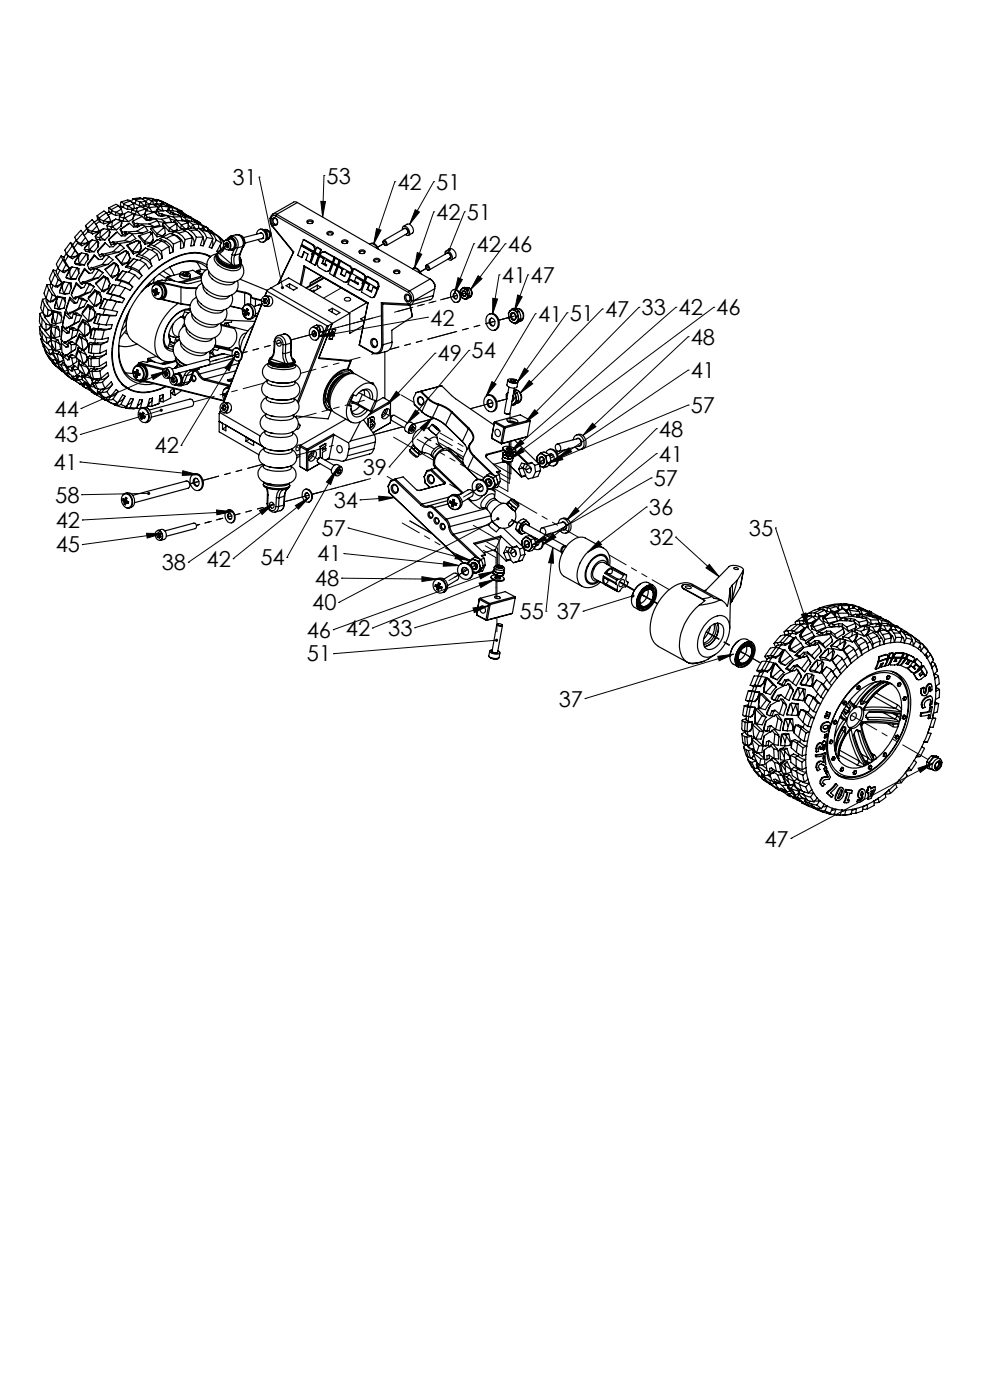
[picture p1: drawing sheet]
<svg xmlns="http://www.w3.org/2000/svg" width="210mm" height="297mm" viewBox="0 0 210 297" stroke-linecap="round" stroke-linejoin="round" font-family="sans-serif">
<defs><g id="words">
<g font-size="4.7">
<text x="49.3" y="39.3">31</text>
<text x="69.3" y="39">53</text>
<text x="84.3" y="40.3">42</text>
<text x="92.5" y="40.3">51</text>
<text x="92.5" y="46.7">42</text>
<text x="99.1" y="46.7">51</text>
<text x="101.1" y="53.4">42</text>
<text x="107.7" y="53.4">46</text>
<text x="106.4" y="60.1">41</text>
<text x="112.5" y="60.1">47</text>
<text x="91.3" y="69.1">42</text>
<text x="114.1" y="68.3">41</text>
<text x="120.9" y="68.1">51</text>
<text x="128.3" y="67.3">47</text>
<text x="136.1" y="66.9">33</text>
<text x="143.9" y="66.9">42</text>
<text x="151.9" y="66.9">46</text>
<text x="92.8" y="76.7">49</text>
<text x="100" y="76.1">54</text>
<text x="146.5" y="73.2">48</text>
<text x="146.5" y="80.2">41</text>
<text x="11.6" y="88.4">44</text>
<text x="146.5" y="87.7">57</text>
<text x="11.5" y="93.8">43</text>
<text x="139.8" y="92.7">48</text>
<text x="11.3" y="99.7">41</text>
<text x="32.8" y="96.2">42</text>
<text x="77" y="100.7">39</text>
<text x="139.8" y="98">41</text>
<text x="11.7" y="106.6">58</text>
<text x="70.8" y="107.7">34</text>
<text x="138.7" y="103.1">57</text>
<text x="11.8" y="112">42</text>
<text x="68.2" y="113.7">57</text>
<text x="137.7" y="109.3">36</text>
<text x="158.9" y="113.7">35</text>
<text x="11.8" y="117.2">45</text>
<text x="55.2" y="120">54</text>
<text x="67.3" y="119.1">41</text>
<text x="137.7" y="115.6">32</text>
<text x="34.3" y="121">38</text>
<text x="43.8" y="120.2">42</text>
<text x="66.8" y="124.3">48</text>
<text x="66.3" y="129.5">40</text>
<text x="110.2" y="131.3">55</text>
<text x="118.1" y="131.3">37</text>
<text x="65.1" y="135.3">46</text>
<text x="73.4" y="134.9">42</text>
<text x="82.3" y="134.8">33</text>
<text x="65.1" y="140.3">51</text>
<text x="118.5" y="149.9">37</text>
<text x="162.2" y="179.6">47</text>
</g>
</g></defs>
<g fill="none" stroke="#000" stroke-width=".21">
<path d="M55 37.6h.1M55 37.6l4.9 23.4M68.7 37.2h.1M68.7 37.2l-.3 8.8M83.7 38.6h.1M83.7 38.6l-4.4 13.2M92 38.6h.1M92 38.6l-5.1 9M68.1 42.7l.9 .1-.6 3.2zM79.9 48.5l.9 .3-1.5 3zM88.1 44.5l.9 .5-2.1 2.6zM88.5 53.6l1 .3-1.6 3z"/>
<path d="M92 44.9h.1M92 44.9l-4.1 12M97.2 58.9l.9 .4-1.7 2.9zM98.5 44.9h.1M98.5 44.9l-3.2 8M100.5 51.7h.1M100.5 51.7l-4.1 10.5M101.4 58.5l.8 .6-2.4 2.3zM105.9 58.3h.1M105.9 58.3l-1.4 8.3M107.2 51.7h.1M107.2 51.7l-7.4 9.7"/>
<path d="M112 58.3h.1M112 58.3l-2.9 7.6M32.1 79.6l3.2-.9-2.8 1.8zM35.3 78.7l-18.1 8M49.9 75.5l-1.3 3.1-.9-.5zM49.9 75.5l-11.5 19M67.6 71.4l3.2-1.1 .2 1zM90.7 67.3h.1M90.7 67.3l-23.1 4.1M92.3 74.9h.1M92.3 74.9l-10.1 10.9M99.5 74.3h.1"/>
<path d="M99.5 74.3l-13.1 15.5M104.5 63.3l1.1 .1-1.1 3.2zM109.8 62.6l1 .4-1.7 2.9zM111.3 78.1l.8 .6-2.4 2.4zM113.6 66.6h.1M113.6 66.6l-10.5 17.5M120.3 66.4h.1M120.3 66.4l-10.6 14.7M127.8 65.5h.1M127.8 65.5l-17.5 17.9M135.5 65.2h.1M135.5 65.2l-24.1 24.4"/>
<path d="M143.4 65.2h.1M143.4 65.2l-35.1 30.6M146 71.4h.1M146 78.5h.1M146 71.4l-22.4 21M146 78.5l-27.7 18.8M151.4 65.2h.1M151.4 65.2l-43.2 32.2M17 98h.1M17 98l25 2.7M17 92.2h.1M17.2 86.7h.1"/>
<path d="M34.2 87l-17.2 5.2M38.4 94.5h.1M38.8 99.9l3.2 .8-3.3 .2zM71.3 99.7l-1.2 3.1-.8-.5zM71.3 99.7l-10.4 18.6M82.6 99.1h.1M84.1 83l.7 .7-2.6 2.1zM88.1 87l.8 .6-2.5 2.2zM89.1 90.7l2.6-2.1-1.8 2.8zM91.7 88.6l-9.1 10.5M104.4 81l.8 .5-2.1 2.6zM110.5 93.3l.6 .7-2.8 1.8z"/>
<path d="M110.6 95l.6 .8-3 1.6zM112.3 80.7l.7 .7-2.7 2zM113.4 86.9l.7 .7-2.7 2zM116.2 98.3l2.8-1.7 .4 .9zM118.3 97.3l2.4-2.3 .5 .8zM125.7 89.8l.7 .7-2.8 1.9zM139.2 90.9h.1M139.2 96.2h.1M139.2 90.9l-19 19.5M139.2 96.2l-24.2 19.5M146 85.9h.1M146 85.9l-29.8 12.4"/>
<path d="M17.3 104.9h.1M17.5 110.3h.1M17.5 115.5h.1M31.1 113.1l3.3 .1-3.2 1zM31.5 104.7l-14.2 .2M34.4 113.2l-16.9 2.3M39.9 119.3h.1M45.9 108.2l3.4 .3-3.3 .7zM49.3 108.5l-31.8 1.8M49.5 118.5h.1M55 108.3l3-1.4-2.4 2.2zM58 106.9l-18.1 12.4"/>
<path d="M60.9 118.3h.1M62.7 107.2l2.8-1.7-2.2 2.5zM65.5 105.5l-16 13M73 117.4h.1M73 117.4l24.4 2.6M73.8 112h.1M73.8 112l26 6.9M76.4 106h.1M80.3 105.3l3.3 .2-3.2 .8zM83.6 105.5l-7.2 .5M94.1 119.1l3.3 .9-3.4 .1zM96.8 117.5l3 1.4-3.3-.4z"/>
<path d="M105.6 110.1l-33.7 17.7M112.8 115.7l2.7-2.1 .5 .9zM117.3 113.2l.6 .8-2.9 1.7zM117.3 116.2l.1 3.3-1-.1zM117.3 116.2l-1.5 13.5M122.1 107.7l.7 .7-2.6 2zM127 114.8l.6 .7-2.9 1.7zM137.1 107.6h.1M137.1 107.6l-12.4 9.6M138.1 101.4h.1M138.1 101.4l-25.3 14.3M143.3 113.9h.1"/>
<path d="M143.3 113.9l9.2 8.4M150.5 119.7l2 2.6-2.7-1.8zM164.5 112h.1M164.5 112l7 21.3M70.7 133.6h.1M70.8 138.7h.1M71.9 127.8h.1M72.5 122.7h.1M72.5 122.7l20.3 .2M79 133.2h.1M88 133.2h.1M89.5 122.3l3.3 .6-3.3 .5z"/>
<path d="M100.3 129l3.3-.5-3 1.5zM101.6 121.8l3.2-.6-2.9 1.6zM101.6 123.7l3.3-.8-2.9 1.7zM103.6 128.5l-15.6 4.7M104.8 121.2l-34.1 12.4M104.9 122.9l-25.9 10.3M105.3 135.8l-34.5 2.9M115.8 129.7h.1M123.7 129.7h.1M134.3 126.4l-10.6 3.3M152.3 139.2l3.3-.4-3.1 1.4zM155.6 138.8l-31.5 9.4"/>
<path d="M170 130.3l1-.3 .5 3.3zM124.1 148.2h.1M167.8 177.9h.1M194.7 163l3.2-1.1-2.7 2zM197.9 161.9l-30.1 16"/>
</g>
<path d="M68.1 42.7l.9 .1-.6 3.2zM79.9 48.5l.9 .3-1.5 3zM88.1 44.5l.9 .5-2.1 2.6zM88.5 53.6l1 .3-1.6 3zM95.1 52.7a.33 .33 0 0 0 .1 .6l.1-.4-.1 .4a.34 .34 0 0 0 .4-.4 .34 .34 0 0 0-.5-.2zM97.2 58.9l.9 .4-1.7 2.9zM101.4 58.5l.8 .6-2.4 2.3zM104.5 63.3l1.1 .1-1.1 3.2zM109.8 62.6l1 .4-1.7 2.9zM59.7 60.8a.34 .34 0 0 0-.1 .4 .34 .34 0 0 0 .4 .1l-.1-.3 .1 .3h.1a.34 .34 0 0 0 .1-.5 .34 .34 0 0 0-.5 0zM34 86.8a.34 .34 0 0 0 .1 .6 .34 .34 0 0 0 .4-.5l-.3 .1 .3-.1-.2-.2zM31.3 104.5l-.1 .1a.35 .35 0 0 0 .3 .4 .35 .35 0 0 0 .4-.3h-.4l.4-.1a.33 .33 0 0 0-.3-.3 .33 .33 0 0 0-.3 .2zM38.8 99.9l3.2 .8-3.3 .2zM45.9 108.2l3.4 .3-3.3 .7zM31.1 113.1l3.3 .1-3.2 1zM84.1 83l.7 .7-2.6 2.1zM88.1 87l.8 .6-2.5 2.2zM55 108.3l3-1.4-2.4 2.2zM62.7 107.2l2.8-1.7-2.2 2.5zM32.1 79.6l3.2-.9-2.8 1.8zM49.9 75.5l-1.3 3.1-.9-.5zM67.6 71.4l3.2-1.1 .2 1zM71.3 99.7l-1.2 3.1-.8-.5zM104.4 81l.8 .5-2.1 2.6zM111.3 78.1l.8 .6-2.4 2.4zM112.3 80.7l.7 .7-2.7 2zM113.4 86.9l.7 .7-2.7 2zM110.5 93.3l.6 .7-2.8 1.8zM110.6 95l.6 .8-3 1.6zM125.7 89.8l.7 .7-2.8 1.9zM118.3 97.3l2.4-2.3 .5 .8zM116.2 98.3l2.8-1.7 .4 .9zM122.1 107.7l.7 .7-2.6 2zM117.3 113.2l.6 .8-2.9 1.7zM112.8 115.7l2.7-2.1 .5 .9zM96.8 117.5l3 1.4-3.3-.4zM94.1 119.1l3.3 .9-3.4 .1zM89.5 122.3l3.3 .6-3.3 .5zM80.3 105.3l3.3 .2-3.2 .8zM105.3 109.9a.34 .34 0 0 0 .3 .5 .34 .34 0 0 0 .3-.5l-.3 .2 .3-.3-.3-.1zM101.6 121.8l3.2-.6-2.9 1.6zM101.6 123.7l3.3-.8-2.9 1.7zM100.3 129l3.3-.5-3 1.5zM105.1 135.6a.33 .33 0 0 0 .1 .5 .33 .33 0 0 0 .5-.3h-.4h.4l-.3-.3zM127 114.8l.6 .7-2.9 1.7zM117.3 116.2l.1 3.3-1-.1zM134 126.1a.34 .34 0 0 0 .2 .6 .34 .34 0 0 0 .4-.4l-.3 .1 .3-.1-.1-.2zM150.5 119.7l2 2.6-2.7-1.8zM152.3 139.2l3.3-.4-3.1 1.4zM170 130.3l1-.3 .5 3.3zM194.7 163l3.2-1.1-2.7 2zM89.1 90.7l2.6-2.1-1.8 2.8z" fill="#000"/>
<g fill="none" stroke="#000" stroke-width=".25">
<path d="M11.3 57.3l.4 .9M11.3 57.3l-.8 1.8 .3 1M11.3 57.3l.7 .1M11.7 58.2l-.9 1.9M11.7 58.2l.6 1.1M12 57.4v.5l.2 .5M12.2 58.4l.9 1.5M12.3 56.8l-.3 .6M12.3 56.9l.9 .7M12.3 59.3l.8 .6M12.3 59.3l-.6 1.5M12.7 57.3l-.5 1.1"/>
<path d="M13 54.3l.3 .8M13 54.3l-1 1.7 .3 .9M13 54.3l.5 .3M13.1 59.9l-.2 .4M13.1 59.9h.1M13.2 57.6h.1M13.3 55.1l-1 1.8M13.3 55.1l.7 1.1M13.5 54.6l.3 .8M13.6 59.8l-.4 .9M13.6 59.8l1 .2M13.6 59.8h-.2l-.3 .6-.5 1.4"/>
<path d="M13.8 55.4l.9 1.4M14 56.2l.6 .6M14 56.2l-.8 1.4M14 58.9l1.2 .4M14 58.9l.8 .2M14.1 53.8l-.6 .8M14.1 58.6l-.1 .3M14.1 53.9l.2 .2M14.3 54.1l1 .8M14.3 54.1l.7 .5M14.4 57.3l-1.2 .3M14.4 57.3h.1"/>
<path d="M14.4 57.3l-.8 .6-.4-.3M14.5 54.3l-.7 1.1M14.6 60l-1.1 2.3M14.6 60h.1M14.6 56.8l-.2 .5M14.6 56.8h.1M14.7 56.8l-.3 .5M14.7 60h.4v1.1M14.7 60l.4 1.1M14.8 57.5l.2 1.6M14.8 59.1l.4 .2M15 51.4l.3 .8"/>
<path d="M15 51.4l-1.2 1.7 .3 .8M15 51.4l.4 .5M15 59.1h.1M15 59.1l1.1 .1M15 59.1h-.2M15 54.6l.3 .3M15 54.5v.1M15.3 56.7l-1.2 1.9M15.3 56.7l1 .1M15.3 56.7h-.3l-.9 1.9M15.3 52.2l-1.2 1.7M15.3 52.2l.6 1"/>
<path d="M15.4 51.9l.3 .7M15.7 52.6l.8 1.3M15.8 55.8l.4 .3 .8 .2M15.8 55.8l.8 .1M15.9 55.5l-.1 .3M15.9 53.2l-.9 1.3M15.9 53.2l.6 .7M16.1 51l-.7 .9M16.1 59.2l-.9 .1M16.2 60l-1.1 2.5M16.2 60l1.2 1.1M16.2 60v.3"/>
<path d="M16.2 54.3l-1.2 .2M16.2 54.3l.1 .1M16.2 51l.1 .2M16.3 54.4l-1 .5M16.3 51.2l.3 .5 .8 .4M16.3 56.8l-1.3 2.3M16.3 56.8l.1 .1M16.3 51.2l.8 .5M16.4 56.9l.4 .1-.1 1M16.4 56.9l.3 1.1M16.5 51.5l-.8 1.1M16.5 53.9l-.3 .4"/>
<path d="M16.5 53.9h.1M16.5 53.9l-.2 .5M16.6 55.9h.2M16.6 55.9l.4 .4M16.7 54.4l.1 1.5M16.7 59.3l.4 .8M16.7 54.4l-.8 1.1M16.7 58l-.6 1.2M16.8 55.9h.1M16.8 55.9l1.1 .3M17.1 51.7l.3 .4M17.1 51.6v.1"/>
<path d="M17.3 53.7l-.6 .7M17.3 53.7l1 .2M17.3 53.7l-.4 .1-1 1.7M17.5 59.8l-.4 .3M17.5 59.8l.3 .1M17.5 59.8l.4 .2M17.6 49.5l-1.4 1.5M17.6 49.5l-.4-.6-1 1-.4 .4 .4 .7M17.6 49.5l.5 .9M17.8 59.9l.3 .1M17.9 60l-.5 .3-.3-.2M17.9 60h.2"/>
<path d="M17.9 52.9l.3 .4 .8 .2M17.9 52.9l.8 .1M17.9 56.9l-1.2 2.4M17.9 56.2l-.9 .1M17.9 56.9l1.1 1.1M17.9 56.9l.1 .2M18 52.6l-.1 .3M18 57.1l-1.3 2.2M18.1 47.9l.4 .6M18.1 50.4l-1 1.2M18.1 50.4l.6 .8M18.1 47.9l.3 .7"/>
<path d="M18.3 51.6h-1.2M18.3 51.6h.1M18.3 51.6l-.9 .5M18.3 53.9l-1.5 2M18.3 53.9h.2M18.4 48.6l-.9 .9M18.4 48.6l.3 .5M18.5 53.9l.2 .2-.1 1M18.5 53.9l.1 1.2M18.5 48.5l.2 .2M18.6 56.3l.3 .7M18.6 55.1l-.7 1.1"/>
<path d="M18.7 51.2l-.4 .4M18.7 48.7l.7 .4M18.7 48.7l.1 .5M18.7 49.1l-.8 .9M18.7 49.1l.1 .1M18.7 53h.2M18.7 53l.3 .5M18.8 49.2l.8 .4M18.9 51.6v1.4M18.9 51.6l-.9 1M18.9 53h.1M18.9 53l1.1 .4"/>
<path d="M19.4 56.7l.2 .1M19.4 56.7l-.5 .3M19.4 56.7l.3 .3M19.4 49.1l.2 .5M19.5 49.1l1.1 .1M19.5 49.1h-.1M19.5 50.9l-.6 .7M19.5 50.9l1.1 .2M19.5 50.9l-.4 .3-1.1 1.4M19.6 59.1l-1.8 .8M19.6 56.8l.3 .2M19.7 57l-.5 .3-.3-.3"/>
<path d="M19.7 57h.2M20 54.1l-1.3 1.7-.1 .5M20 53.4l-1 .1M20 54.1l1 1M20 54.1l.9 1 .8-.1 .7-.9 .7 .3M20 47.1l-1.5 1.4M20 47.1l-.5-.5-1.4 1.3M20 47.1l.6 .9M20.1 54.2l-1.5 2.1M20.2 50.2l.2 .5 .8 .2M20.2 50.2l.9 .2M20.3 50l-.1 .2"/>
<path d="M20.5 57l1.4 .9M20.5 57h-.3l-.6 .9-.7 .1-.9-.9M20.5 57l.4 .3M20.6 48l-1.1 1.1M20.6 48l.4 .9M20.6 45.8l.4 .5M20.6 45.8l.1 .8 .4 .3M20.6 51.1l.1 .1M20.6 51.1l-1.7 1.9M20.6 49.2h.1M20.7 49.2l-1.1 .4M20.7 53.4l.4 .7"/>
<path d="M20.7 46.6l-.7 .5M20.7 51.2l.3 .3-.2 .9M20.7 51.2l.1 1.2M20.8 52.4l-.8 1M20.9 58.9l-2.8 1.1M20.9 57.3l-1.3 1.8M20.9 57.3l1 .6M20.9 58.9l-1.3 .2M21 48.9l-.3 .3M21 48.9l-.4 .3M21 46.3l.1 .2M21.1 54.1l.2 .4 .5-.3"/>
<path d="M21.1 50.4l.1 .5M21.1 46.9l-.8 .7M21.1 46.9l.1 .2M21.1 46.5l.8 .4M21.1 46.5l.1 .6M21.2 47.1l.8 .4M21.2 50.9h1.1M21.3 50.4h.1M21.3 49.1v1.3M21.3 50.4l1 .5M21.3 49.1l-1 .9M21.3 50.4h-.2"/>
<path d="M21.6 53.9h.2M21.6 53.9l-.5 .2M21.6 53.9l.2 .3M21.7 56.1l-2.1 .7M21.8 54.2l.2 .1M21.8 53.9l.2 .4M21.9 57.9l-1 1M21.9 58.6l-1.5 1.4v.2M21.9 58.6l1.1 .5M21.9 58.6l.3 .1M21.9 46.9l.1 .6M22 48.5l1.1 .3"/>
<path d="M22 48.5l-.7 .6M22 48.5l-.6 .3-1.1 1.2M22 46.8l1.1 .3M22 46.8l-.1 .1M22.2 58.7h.1M22.2 58.7l-1.8 1.5M22.2 58.7l.2 .6M22.2 58.7l.3 .2M22.3 54.2l-.3 .1M22.3 57.2l1.2 1.5M22.4 51.6l-.2-.1-1.3 1.5-.2 .4M22.4 51.6l-1.7 1.8"/>
<path d="M22.4 51.6l.8 .8 .8-.1 .8-.7 .7 .3M22.4 59.3l-.8 2.4M22.5 45.2l-1.5 1.1M22.5 45.2l-.5-.4-1.4 1M22.5 58.9h.1M22.5 58.9l.5 .2M22.5 45.2l.6 .8M22.6 58.9l-.2 .4M22.6 58.9l.7 1.2M22.7 47.9l.1 .6 .9 .2M22.7 47.9l.9 .2M22.8 47.7l-.1 .2"/>
<path d="M22.9 56.1l-3 .9M22.9 56.1h-1.2M23 59.1l.3 1M23 50.8l.6 1.2M23 50.8h.1M23.1 54.4l.9 .7-1.1 1M23.1 44.1l.5 .4M23.1 47.2l-1.1 .3M23.1 54.4l-1.4 1.7M23.1 50.8l.3 .7M23.1 48.8l.1 .1M23.1 48.8l-1.8 1.6"/>
<path d="M23.1 47.1v.1M23.1 44.1v.9M23.1 50l-.8 .9M23.1 45l.5 .2M23.1 46l-1.1 .8M23.1 46l.4 .8M23.2 44.9l-.6 .4M23.2 48.9l.2 .3-.3 .8M23.2 48.9l-.1 1.1M23.4 51.5l.2 .5M23.5 46.8l-.4 .4M23.5 46.8l-.4 .3"/>
<path d="M23.5 58.7h.1M23.6 48.1h.2M23.6 48.1l.1 .6M23.6 45.2l-.7 .4M23.6 45.2l.1 .1M23.6 44.5l.1 .2M23.7 48.7l1 .1M23.7 45.3l.8 .4M23.7 44.7l.8 .3M23.7 44.7v.6M23.8 48.1h.1M23.8 48.1l.9 .7"/>
<path d="M23.8 47v1.1M23.8 47l-1 .7M24 53.4l-2.2 .5M24 53.4l1.2 .1M24 51.3l.2 .1M24 51.3l-.6 .2M24 51.3l.1 .4M24.1 51.7l-.5 .3M24.1 51.7l.3 .1M24.2 51.4l.2 .4M24.3 55.8h-.3l-1.7 1.3v.1M24.3 55.8l-2 1.4"/>
<path d="M24.3 55.8h.1M24.3 55.8l.2 .6M24.3 55.8l.4 .2M24.5 54.4l1.5 1.9M24.5 59.3l1.3 .4M24.5 54.4l.1 .1M24.5 56.4l-1 2.3M24.5 45h.1M24.5 45v.7M24.6 46.5l-.8 .5M24.6 46.5l1.1 .3M24.6 46.5l-1.8 1.2"/>
<path d="M24.6 54.5l1.1 1.3M24.6 45l1 .5M24.6 51.8h-.2M24.7 56l.3 .3 .3 1.1M24.7 56v.1M24.7 56.1l-.2 .3M24.7 56.1l.6 1.2M24.8 59.2l-.3 .1M24.8 59.2l.7 .2M24.9 49.2l-1.9 1.6M24.9 58.3h.1M24.9 58.3l-1.1 .7-.3-.3"/>
<path d="M24.9 58.3l-1.4 .4M24.9 49.2l-1.8 1.6M24.9 49.2l.8 .9h.8l.9-.7 .7 .3M25.1 43.7l-1.5 .8M25.1 43.7l-.5-.3-1.5 .7M25.1 43.7l.7 .7M25.2 53.5l-2.7 .6M25.3 57.3l-.4 1M25.3 57.3v.1M25.3 43.9l.4-.2 .4 .2M25.3 46v.7l.9 .2M25.3 57.4l-.4 .9"/>
<path d="M25.3 46l.9 .2M25.5 59.4l1.8 .6M25.5 48.7l.5 1.1M25.5 51.9l.9 .8-1.2 .8M25.5 51.9l-1.5 1.5M25.6 45.5l-1.1 .2M25.6 45.5h.1M25.6 48l-.9 .8M25.6 42.9l.6 .3M25.6 48.6l.3 .7M25.6 48.6l-.1 .1M25.6 42.9l-.1 .9"/>
<path d="M25.7 55.8v.1M25.7 55.9l.3 .4M25.7 46.8l-1.9 1.3M25.7 46.8l.1 .1M25.8 59.7l1.6 .6 .8 .6M25.8 59.7l-.7 .9M25.8 44.4l.2 .9M25.8 44.4l-1.2 .6M25.8 46.9l.1 .4-.3 .7M25.8 46.9l-.2 1.1M25.9 49.3l.1 .5M26 45.3l-.4 .2"/>
<path d="M26 57.5l.8 .2M26 57.5l-1.2 1.7M26 57.5l-1.5 1.8M26.1 43.9l-.5 .3M26.1 43.9l.1 .1M26.2 46.9l1.1 .1M26.2 44l.8 .4M26.2 46.2v.7M26.2 46.2h.3M26.2 43.2l.1 .1M26.3 43.3l.9 .4M26.3 43.3l-.1 .7"/>
<path d="M26.4 51l-2.2 .4M26.4 51l1.2 .3M26.5 46.2h.1M26.5 46.2l.8 .8M26.5 45.3l-.1 .6 .1 .3M26.5 49.1l.3 .1M26.5 49.1l-.6 .2M26.5 49.1l.1 .5M26.5 45.3l-1.1 .5-.1 .2M26.5 45.3l.7-.4 1.1 .4M26.6 49.6l-.6 .2M26.6 49.6l.2 .1"/>
<path d="M26.6 56.6v.1M26.6 56.7l1.3 .3M26.7 53.2l-2.2 1.2M26.7 53.2l-2.1 1.3M26.7 53.2h.1M26.7 53.2l.2 .6M26.7 53.2l.4 .2M26.8 57.7l.6 .1 1.2 .6M26.8 57.7l-1.3 1.7M26.8 49.2v.5M26.8 52.1l1.5 1.8M26.9 53.8l-1.2 2"/>
<path d="M27 56.4l-.4 .2M27 56.4l.7 .2M27 49.7h-.2M27 52l1.1 1.3M27 52l-.2 .1M27.1 55.7h.1M27.1 55.7l-1.1 .6M27.1 55.7l-1.4 .2M27.1 53.4l.3 .5 .2 .9M27.1 53.5l-.2 .3M27.1 53.5l.5 1.3M27.1 53.4v.1"/>
<path d="M27.2 43.7l-.2 .7M27.2 43.7h.1M27.2 43.7l1 .6M27.5 47.4l-2 1.3M27.5 47.4l-1.9 1.2M27.5 47.4l.8 .8h.9l.8-.5 .8 .3M27.6 54.8h.1M27.6 54.8l-.5 .9M27.6 51.3l-2.4 .4M27.7 56.6l1.8 .8M27.7 42.6l-1.5 .6M27.7 42.6a2.03 2.03 0 0 0-1.9 .2l-.2 .1"/>
<path d="M27.7 42.6l.6 .6M27.9 57l1 .5 1.2 1M27.9 57l-.6 .7M27.9 44.6l1 .2M27.9 44.6l-.1 .6M28.1 49.7l.7 .9-1.2 .7M28.1 49.7l-1.7 1.3M28.1 43l.4 .1M28.1 53.3l.1 .1M28.2 44.3l-1.2 .1M28.2 53.4h1.2M28.2 53.4l.1 .5"/>
<path d="M28.2 46.5l-.9 .5M28.3 46.9l-.2 .2 .4 .9M28.3 46.9l.3 .5M28.3 45.3l-1.8 .9M28.3 45.3l.1 .1M28.3 43.2l-1.1 .5M28.3 43.2l.2 1M28.4 54.9l-1.4 1.5M28.4 54.9l.7 .2M28.4 54.9l-1.8 1.7M28.4 45.5h.3M28.4 45.4l-.2 1.1"/>
<path d="M28.5 44.2l-.3 .1M28.5 44.2h.1M28.5 43.1l-.2 .1M28.5 43.1l.1 .1M28.6 47.4l-.1 .6M28.6 58.4l-1.3 1.6M28.6 58.4l.9 .8 .6-.7M28.6 43.2l.9 .4M28.7 42.4l-.6-.2-.2 .7M28.7 45.5l1.1 .3M28.7 42.4l.2 .1M28.9 44.8l-.2 .7"/>
<path d="M28.9 44.8l.2 .1M28.9 42.5l-.3 .7M28.9 42.5l.8 .4M28.9 54.2l1.3 .5M29 49.1l-2.2 .1M29 49.1l1.2 .4M29.1 44.9h.1M29.1 44.1v.8M29.1 47.9l-.6 .1M29.1 47.9l.3 .1M29.1 47.4l.3 .1M29.1 47.4h-.5"/>
<path d="M29.1 44.1l-1.2 .5M29.1 47.4v.5M29.1 44.9l.7 .9M29.1 44.1l.7-.3 1.1 .5M29.1 55.1l-1.4 1.5M29.1 55.1l.7 .2 1.1 .7M29.2 51l-2.4 1.1M29.2 51l-2.2 1M29.2 51h.1M29.3 51l.1 .5M29.3 51l.3 .2M29.4 48h.1"/>
<path d="M29.4 47.5h2.2M29.4 47.5v.5M29.4 53.4h.1M29.4 53.4l-1.1 .5M29.4 54l-.5 .2M29.4 54l.7 .2M29.4 51.5l-1.3 1.8M29.5 57.4l.6 1.1M29.5 43.6l1 .1M29.6 50l-.2 .1 1.4 1.7M29.6 50l1.1 1.2M29.6 42l.6 .2"/>
<path d="M29.6 51.2l.1 .1M29.6 51.2l.2 .5M29.7 51.3l.3 1.4M29.7 51.3l-.3 .2M29.7 42.9l-.2 .7M29.7 42.9h.1M29.7 42l-1.4 .2M29.8 42.9l.8 .7M30 52.7l-.6 .7M30.1 54.2l1.7 1M30.2 42.2l-1.5 .2M30.2 49.5l-2.3 .1"/>
<path d="M30.2 42.2l.6 .5M30.2 54.7a3.4 3.4 0 0 1 2 1.7M30.2 54.7l-.5 .4M30.6 43.6l.8 .4M30.6 43.6l-.2 .5M30.7 42l1.8 .2M30.7 51.3l1.2 .2M30.7 51.2v.1M30.7 51.3l.1 .5M30.7 45.4l-.9 .4M30.8 48l.6 1-1.2 .5M30.8 48l1.9 .1"/>
<path d="M30.8 48l-1.8 1.1M30.8 42.7l-1 .2M30.8 42.7l.1 .8M30.9 42.9h.1M30.9 52.6l-1.5 1.4M30.9 52.6l.7 .3M30.9 52.6l-2 1.6M30.9 56l-1.4 1.4M30.9 56l.7 1 .6-.6M30.9 45.6l-.3 .3 .5 .8M30.9 45.6l.3 .5M30.9 45.6l1.8-.6 .9 .8 .8 .1 .8-.2 .7 .4"/>
<path d="M30.9 44.3l-1.8 .6M30.9 44.3l.1 .1M31 44.6l.2 .1M31 42.9l.8 .5M31 44.4l-.3 1M31.2 42.1l1.3 .1M31.2 42.1l-.5-.1-.4 .3M31.2 42.1l.1 .1M31.2 44.7l1.1 .3M31.2 46.1h.5M31.2 46.1l-.1 .6M31.3 42.2l-.3 .7"/>
<path d="M31.3 42.2l.8 .4M31.4 52.2l1.3 .5M31.4 44l-.2 .7M31.4 44h.3M31.6 52.9l-1.5 1.3M31.6 52.9l.7 .2 1 .8M31.6 46.7h-.4M31.6 46.7l.3 .1M31.6 47.5l1.1 .6M31.7 44h.1M31.7 43.4v.6M31.7 44l.6 1"/>
<path d="M31.7 43.4l-1.1 .2M31.7 43.4l.6-.1 1.1 .5M31.7 46.1l.3 .1M31.7 46.1l-.1 .6M31.7 59.9l-.1 .6M31.8 55.2l.4 1.2M31.8 43.4h.2M31.9 49.2l-2.3 .8M31.9 49.2l.1 .5M31.9 49.2l.4 .3M31.9 51.5h.1M31.9 51.5l-1.1 .3"/>
<path d="M32 51.9l-.6 .3M32 51.9l.7 .3M32 49.7l-1.3 1.5M32 46.2l2.3 .3M32 46.2l-.1 .5M32.1 42.6l-.3 .8M32.1 42.6h.1M32.2 42.6l.7 .9M32.2 42.6h1M32.2 48.4l-.3 .2 1.4 1.6M32.2 48.4l1.1 1.2M32.3 49.5l-.3 .2"/>
<path d="M32.3 49.5l.2 1.3M32.3 49.5h.1M32.5 42.2l.7 .4M32.5 50.9l-.6 .6M32.5 50.8v.1M32.6 42.3l.7 .1M32.7 52.7a2.89 2.89 0 0 1 1.7 2M32.7 52.2l1.6 1.1M32.7 52.7l-.4 .3M32.8 58.9l-.3 1.1M32.9 43.5h.1M32.9 60l-1.5 .7"/>
<path d="M32.9 60h.2M33 43.3l-.2 .3M33 43.3l.9 .3M33 43.3h1.1M33.2 42.3l1.2 .5M33.2 44.8l-.9 .2M33.2 42.6v.6M33.2 59.8l-.4 .6a1.27 1.27 0 0 1 1.4-.3 1.27 1.27 0 0 1 .8 1.1 1.49 1.49 0 0 1-1.1 2.3l-.2-.1M33.2 59.8l.6 .1M33.3 59.7l-1.2 .5M33.3 49.6h.1M33.3 53.9l-1.5 1.3"/>
<path d="M33.3 53.9l.5 1.3 .6-.5M33.3 42.4l2 .8M33.3 49.6l1.2 .5M33.3 49.6v.6M33.3 42.4l.2 .1M33.4 46.8l.5 1-1.2 .3M33.4 59.7l5.1 1.1M33.4 59.7l-.2 .1M33.4 44.3l.2 .1M33.4 46.8l-.7-.4-.9 .4-.8-.1-.9-.8-1.8 1M33.4 46.8l-1.8 .7M33.4 43.8l-1.7 .2"/>
<path d="M33.4 43.8l.1 .2M33.5 44.8l-.4 .4 .2 .3M33.5 47l1.7 .2M33.5 50.8l.7 .3M33.5 50.8l-1.5 1.1M33.5 50.8l-2.1 1.4M33.5 44.8l.3 .5M33.5 44.8l1.7-.1 .9 .6 .8 .3 .8-.1M33.5 42.5l-.3 .5M33.5 42.5l.9 .4M33.5 44l-.3 .8M33.8 58.1l1.5 1"/>
<path d="M33.8 45.3l.5 .1M33.8 45.3l-.1 .5M33.9 43.6l-.3 .8M33.9 43.6l.2 .1M34.1 43.3v.4M34.1 43.3l.6 .1 1.1 .5M34.1 43.7h.1M34.1 43.7l.5 1-1-.3M34.1 43.7l1.7 .2M34.2 51.1l-1.5 1.1M34.2 51.1l.7 .3 .9 .9M34.3 53.3l.1 1.4"/>
<path d="M34.3 46.5l.9 .7M34.3 45.4l.3 .1M34.3 45.4l-.2 .5M34.4 42.9l-.3 .4M34.4 42.9h.1M34.4 50.1l-1.1 .1M34.4 50.1h.1M34.4 42.9l.3 .5M34.4 42.9l.9 .3M34.5 47.9l-2.3 .5M34.5 47.9h.1M34.5 47.9l.2 .5"/>
<path d="M34.5 47.9l.4 .3M34.6 50.3l-.7 .4 1.3 .5M34.6 50.3l.7 .3M34.6 45.5l2.2 .5M34.6 45.5l-.1 .4M34.6 57.5l1.6 1.1M34.7 48.4l-1.4 1.2M34.8 59.5h.4h-.3h.2M34.9 47.3l-.4 .2 1.3 1.6M34.9 47.3l1 1.1M34.9 48.2l-.2 .2M34.9 48.2l.2 1.3"/>
<path d="M34.9 48.2h.1M35.1 49.5l-.7 .6M35.1 49.5l-.6 .6M35.2 51.2a2.73 2.73 0 0 1 1.5 2.2M35.2 51.2l-.3 .1M35.3 50.6l.8 .5 .7 .7M35.3 44.7l.2 .1M35.3 43.5l.9 .3M35.3 43.5l-.1 .1M35.3 43.5l.9 .2M35.3 43.2v.3M35.3 43.2h.2"/>
<path d="M35.4 58.8l-.1 .7 .1-.6M35.4 58.8v.1M35.4 58.9l.8 .5M35.5 43.2l-.2 .2M35.5 43.2l.8 .5M35.6 58.7l1.4 .9M35.6 58.7l-.2 .2M35.6 58.7l-.2 .1M35.6 44.5l.2 .1M35.8 43.9v.1M35.8 44l-.3 .8M35.8 44.6l.2 .1"/>
<path d="M35.8 49.1h1.2M35.8 52.3l-1.5 1M35.8 52.3l.2 1.5 .7-.4M35.9 44.6l.4 .4M35.9 44.6l1.6 .2a6.1 6.1 0 0 0 2.7 1.3l.4 .3M35.9 44.6l-.4 .3M35.9 46.1l.5 1.1h-1.2M35.9 48.4h.1M35.9 56.7l.6 .7 .4 1M35.9 48.4l1.1 .7M35.9 48.4l-.1 .7M35.9 46.1l-1.6 .4"/>
<path d="M36 56.7a7.7 7.7 0 0 1 6.9-.7l1.1 .8M36.1 46.5l1.2 .3M36.2 43.8l.2 .2M36.2 43.8l-.4 .8M36.2 43.7l.2 .3M36.2 43.7l1.7 .9M36.3 45l.5 .2M36.3 45l-.2 .3M36.3 43.7h.1M36.4 43.7l.2 .1M36.4 43.7v.1M36.4 44h.1"/>
<path d="M36.4 44l.3 .7M36.4 44l1.5 .6M36.8 46l.7 .7M36.8 45.2l.2 .1M36.8 45.2l-.2 .3M36.8 51.8l-.1 1.6M36.8 49.8l.6 .3 .9 1M36.8 49.8l-1.5 .8M36.8 49.8l-.7-.3-1.5 .8M37 49.1h.1M37 45.3l.6 .2M37 45.3l-.1 .3"/>
<path d="M37.1 47.2h.1M37.1 47.2l-2.2 .1M37.1 47.2l.2 .4M37.1 47.2l.4 .2M37.2 49.1l-.8 .4 1.3 .6M37.2 49.1l.7 .4M37.3 47.6l-1.4 .8M37.3 44.2l.9 .4M37.4 46.7l-.5 .3 .1 .2M37.4 46.7l1.1 1M37.4 46.7l2.1 .3M37.5 47.6l.8 .8"/>
<path d="M37.5 47.4l-.2 .2M37.5 47.4v1.3M37.5 48.8l-.5 .3M37.5 48.7l-.5 .4M37.5 48.7v.1M37.7 50.1a2.4 2.4 0 0 1 1.2 2.4M37.7 50.1l-.2 .1M37.7 45.5l.7 .5M37.8 45.6l1.3 .5M37.9 49.5l.8 .6 .6 .7M37.9 44.6l-.2 .4M38.1 58.6l.2-.7a1.48 1.48 0 0 0 2.1 .5l-.1 .7"/>
<path d="M38.1 45l.4 .3M38.1 45l1.4 .5 1.6 1.1M38.2 58.2l-.1 .1a1.2 1.2 0 0 0 1.4 .9l.7-.1 .2-.1v-.3M38.2 44.6l-.3 .5 .2-.1M38.2 44.6l.2 .1M38.2 58l-2.6 .7M38.3 48.4l1.1 .2M38.3 51.1l-1.5 .7M38.3 51.1v1.6l.6-.2M38.4 46h-1.6M38.4 46l.3 .8M38.4 44.7h.1"/>
<path d="M38.4 44.7l.1 .5M38.4 44.7l.9 .8M38.5 57.7h.9l.7 .2 .3 .4a1.18 1.18 0 0 1-1.6 .1l-.5-.4zM38.5 47.8l.9 .8M38.5 47.8l-.2 .6M38.5 47.7v.1M38.5 45.3l.4 .2M38.5 45.3l-.1 .2M38.6 46.6l.8 .3M38.9 57.9l-.1 .2 .4 .2 .6 .1 .1-.2-.4-.3M38.9 57.9h.6M38.9 57.9v.2"/>
<path d="M38.9 45.5l.3 .2M38.9 45.5l-.1 .2M39.1 46.1l.5 .7M39.1 46.1l1.5 .3M39.2 45.7v.1M39.2 45.7l.5 .2M39.3 50.8l-.4 1.7M39.4 48.6h.1M39.4 49.1l.6 .3 .8 1.1M39.4 49.1l-1.5 .4M39.4 49.1l-.7-.4-1.5 .4M39.5 57.9l-.1 .4"/>
<path d="M39.5 57.7l1.4-.4 1.9 1.2M39.5 47h.1M39.5 47l.2 .3M39.5 47l.4 .2M39.7 48.5l-.8 .3M39.7 48.5l.7 .4M39.7 48.5l1.4-.1 .7 .4M39.7 47.3l-1.2 .4M39.7 46.7l-.4 .2M39.7 46.7l1.2 .9M39.7 46.7l2.1 .6M39.9 48.4l-.5 .2"/>
<path d="M39.9 48.4h.1M39.9 47.2l-.2 .1M39.9 47.2v1.2M40 45.9l.5 .2M40.2 49.7a2.11 2.11 0 0 1 .9 2.4M40.4 48.9l.7 .6 .6 .8M40.5 46.1l-.1 .1M40.5 46.1l.4 .3M40.6 46.4l.1 .6M40.6 46.4l.6 .3M40.8 50.5l-1.5 .3M40.8 50.5l-.3 1.7 .6-.1"/>
<path d="M40.9 47.7l-.3 .6-.7-.6M40.9 47.7l.7 .9M40.9 46.4h.1M40.9 47.6v.1M40.9 46.4l.2 .2M41.1 46.6h.1M41.1 46.6l1.4 .7M41.2 46.7l.2 .5M41.2 46.7l1.3 .6M41.7 50.3l-.6 1.8M41.8 47.3h.1M41.8 55.6l.8 1.6"/>
<path d="M41.8 57.8l1.2 .3M41.8 57.8h-.1M41.8 47.3l.2 .2M41.8 47.3l.4 .3M41.8 48.8l.5 .4 .8 1.1M41.8 48.8l-1.4 .1M41.8 57.4l.7 .2-.7 .2M41.8 57.4l-.2 .3M41.8 47.2v.1M41.8 47.2l1.2 .9M41.8 47.2l1.9 1M42 58l.9 .2"/>
<path d="M42 47.5l-1.1 .1M42 47.5l.2 .1M42.1 48.4l-.6 .2M42.1 48.4l.6 .5M42.1 48.4l1.3 .2 .6 .5M42.1 48.3l.2 .2M42.2 47.6h.1M42.2 47.6l-.1 .8M42.5 47.3v.3M42.5 47.6h.1M42.7 59.5l-2.7 .7-4.1-.8-.8 .2-.7-.2-1 .3M42.7 48.9l.7 .6 .5 .9"/>
<path d="M42.7 48.9l1.3 .2M42.7 58.9l-4.1 1.1M42.8 58.6l-4.8 1.3M43 50.4a2.05 2.05 0 0 1 .1 1.7M43 48.1h.1M43 48.1l-.2 .4M43 48.1l.3 .5M43 48.1l1 .2M43.1 50.3h-1.4M43.1 50.3l-.6 1.8h.6M43.6 53.9l1 .6M43.6 57.3l-.8-.2-1 .3"/>
<path d="M43.7 48.2l.3 .1M43.7 48.2l.4 .2M43.9 50.4l1.3 .3M43.9 50.4l-.8 1.7M43.9 56.2a7 7 0 0 0-7 0 22.1 22.1 0 0 0-11.7 18.2 6.7 6.7 0 0 0 3.9 6.9 6.2 6.2 0 0 0 3.6 .1M44 48.3l.1 .1M44 57.1a2.54 2.54 0 0 0-.1 4.4 5.3 5.3 0 0 0 5.3 1 2.32 2.32 0 0 0 1.1-2.9M44 49.1l.5 .4 .7 1.2M44.1 48.4v.6M44.1 48.4h.1M44.1 48.5l.8 .5M44.2 48.9l-.3 .1"/>
<path d="M44.2 48.9l.6 .5M44.2 48.9l1.1 .5 .7 .5M44.3 57.6a1.89 1.89 0 0 0 1.2 1.9 3.9 3.9 0 0 0 4.2 .5l.1-.2M44.5 54.3l.2 .2M44.6 54.5a8 8 0 0 0-7.3 .1 24.4 24.4 0 0 0-12.1 13.6 16.2 16.2 0 0 0-.7 11 6.3 6.3 0 0 0 7.8 3.8l2.8-1M44.7 54.4a8.1 8.1 0 0 0-7.8 .2 25.6 25.6 0 0 0-12.7 16.8 12.2 12.2 0 0 0 .8 9 6.4 6.4 0 0 0 7.6 2.6l2.6-1M44.8 49.4l.7 .7 .4 .8M44.8 49.4l1.2 .5M44.9 49.1l-.1 .1M44.9 49.1l.1 .2M44.9 49v.1M44.9 49l.7 .6"/>
<path d="M45 50.9l.2 .6-.3 1.2M45.2 50.7l-.8 1.8 .5 .2M45.9 50.9l1.1 .7M45.9 50.9l-1 1.8M45.9 54.2a1.62 1.62 0 0 0 1.1 2l.5 .3a3.4 3.4 0 0 0 3.2 .2l.3-.5M45.9 54.1a1.02 1.02 0 0 0 0 1.7 4.8 4.8 0 0 0 4.7 1.5 .93 .93 0 0 0 .5-1.2M45.9 54a2.41 2.41 0 0 0 1.8 2.1l1.9 .4M46 53.8a2.52 2.52 0 0 0-2.1 2 2.52 2.52 0 0 0 1.2 2.7 5 5 0 0 0 5.8 .8 2.42 2.42 0 0 0 .3-3.4M46 53.8v.1a1.74 1.74 0 0 0 1.1 1.9 3.6 3.6 0 0 0 3.9 .4l.2-.3M46 53.8l-.1 .2M46 49.9l.4 .5 .6 1.2M46 49.9l.5 .4"/>
<path d="M46 49.9h.1M46 49.9l.6 .5M46.1 53.5l-.2 .5M46.1 54.9a3.8 3.8 0 0 0 3.4 1.8l.8-.2M46.2 53.5h-.1M46.2 53.5l.1 .1M46.2 55a3.6 3.6 0 0 0 3.5 1.7M46.3 53.6a1.31 1.31 0 0 0 .8 1.7l1.1 .6 1.2 .4M46.3 53.6l.2 .1M46.4 53.3l-.3 .2M46.4 53.3l-.2 .2M46.5 53.7l2.7 2.4"/>
<path d="M46.6 50.4l.8 1.2M46.6 50.4l1 .8M46.7 52l.1 .6-.1 .6M47 51.6l-1 1.7 .2 .1M47.1 53.1l-.7 .2M47.4 52.2l-.6 .9M47.6 51.2a.97 .97 0 0 1 1.2 .2 .97 .97 0 0 1 0 1.2l-.2 .3a.91 .91 0 0 1-1.2-1.1zM47.6 52.4a1.37 1.37 0 0 1-1.2 .9M47.7 52.6l-.4 .7-.8 .4M47.7 51.7l.1 .6M47.7 51.7l.3-.3 .4 .2 .1 .6-.2 .4-.5-.3M47.9 50.9l.8-.2a1.16 1.16 0 0 1 1 .8 1.16 1.16 0 0 1-.5 1.3l-.7 .2a1.16 1.16 0 0 0 .4-1.2 1.16 1.16 0 0 0-1-.9z"/>
<path d="M48.1 51.6l.1-.1-.1 .4M48.1 50.9a.85 .85 0 0 1 .8-.5 .85 .85 0 0 1 .8 .5 1.34 1.34 0 0 1-.7 2.2l-.4-.1M48.1 51.6l-.4 .1M48.1 51.6v.3M48.1 51.9l.3 .4M48.1 51.9l.1 .3M48.2 52.2l-.4 .1M48.2 52.2l.2 .1M48.4 52.3h.1M48.6 50.4a1.44 1.44 0 0 1 1.4 1.1 1.44 1.44 0 0 1-.7 1.6M48.9 50.1a1.76 1.76 0 0 1 1.5 2.5M49 50.1l-.6 .4"/>
<path d="M49.2 56.1l.2 .2M49.2 54l-.1 .8 .1 1.3M49.2 54l.6 .1M49.4 56.3l.1 .1M49.5 56.4l.1 .1M49.6 53l-.4 1M49.7 56.5h-.1M49.8 54.1l-.2 .8 .2 1.4M49.8 56.3l-.3 .1M49.8 56.3l-.1 .2M50 52.5l.4 .1M50.1 49.8a1.67 1.67 0 0 1 1.5 2.4"/>
<path d="M50.1 49.8a1.76 1.76 0 0 1 1.4 2.5M50.1 49.8l-1.1 .3M50.1 56.6h.1M50.4 52.6l-.6 1.5M50.7 49.8a1.59 1.59 0 0 1 .8 2.7M50.8 54.6l.4 .5v.6M50.8 54.7a1.01 1.01 0 0 1 .2 1.1M50.9 53.9l-1.1 .2M50.9 53.9l-.2 .6 .2 1.5M50.9 59.2l5.8 2.4M50.9 56l-1.1 .3M50.9 56l.1 .1"/>
<path d="M50.9 56h.1M51 56.1l-.6 .3-.7 .1M51 56.1v.1M51 50a1.69 1.69 0 0 1 .5 2.3M51 53.8l-.2 .8 .2 1.3M51 55.9v.3M51 53.8l-.1 .1M51.2 55.9l-.2 .3M51.5 52.3l-1.1 .3M51.5 52.3l-.6 1.6M51.6 52.2l-.1 .1M51.6 52.2l-.6 1.6"/>
<path d="M54.4 49.7a.88 .88 0 0 1 .7-1 .88 .88 0 0 1 1 .5 1.45 1.45 0 0 1-.3 2.2 .92 .92 0 0 1-1-.6M55.1 48.7a1.42 1.42 0 0 1 1.4 .6 1.42 1.42 0 0 1 0 1.5l-.2 .3-.5 .3M55.1 49.5a.6 .6 0 0 1 .8 .4 .6 .6 0 0 1-.4 .8M55.4 49.4l-.1 .1M55.5 49.4l-3.9 1M55.6 50.6h.1M55.7 48.6h.1M55.7 48.6l.9 .6M55.7 50.5h.1M55.7 50.5l-3.7 1.1M55.9 48.8a1.11 1.11 0 0 1 1.3 .8 1.11 1.11 0 0 1-.8 1.3M56.2 48.7a1.1 1.1 0 0 1 1.1 .8 1.1 1.1 0 0 1-.6 1.3"/>
<path d="M56.6 49.2l.2 1.2M56.6 49.2h-.3M56.8 50.4l-.2 .4M56.8 50.4l-.2 .1M56.9 49a.63 .63 0 0 1 .6 .5 .63 .63 0 0 1-.3 .7M57.3 46.3a2.24 2.24 0 0 0 .4 1.7M57.3 46.3h.1M57.3 46.3l.1 .2M57.4 46.5a1.54 1.54 0 0 0 .3 1.3M57.4 46.5h.1M57.7 47.8l4.6 5.6M57.7 47.8v.2"/>
<path d="M57.7 48l4.5 5.5M58 46.2a.84 .84 0 0 1 .9 .7 .84 .84 0 0 1-.6 .9 .94 .94 0 0 1-.3-1.6zM58.2 46.4a.67 .67 0 0 1 .6 .5 .67 .67 0 0 1-.3 .7 .75 .75 0 0 1-.3-1.2zM58.5 45.8a.75 .75 0 0 0-1.1 .7M58.5 45.8l28.1 16.3M58.7 45.5a.82 .82 0 0 0-1.2 .3l-.2 .5M58.7 45.5l-.2 .3M58.7 45.5l28.2 16.2M62.2 53.5l-3.2 6.7M62.3 53.4l-3.2 6.8M62.3 53.4l-.1 .1M63.1 43l-.8-.1-4.5 2.5"/>
<path d="M63.1 43l28.1 16.2M63.1 43l-4.4 2.5M63.9 52.1l2.7 1.5M63.9 52.1l-.8 2 .9 .5M63.9 52.1l2.6 1.5M64 54.6l.5-1.2 .8 .5-.4 1.2 .8 .5M64.3 50.8l2.1 1.1M64.3 50.8l-.3 1.1 2.6 1.4M64.3 50.8l2 1.2M64.5 56.4l13.6 7.8M64.5 56.4l-.8 4M64.6 53.4l-.6 1.2"/>
<path d="M64.7 56.6l-.8 3.9M65.1 46.9l.7-.3 .5 .1 .2 .3a.77 .77 0 0 1-.7 .4 .77 .77 0 0 1-.7-.4zM65.4 47.4l-.1-.1a.49 .49 0 0 1 .5-.4 .49 .49 0 0 1 .5 .4l-.1 .1M66.1 53.9l.1 .5M66.2 54.4l-.5 1.2M66.2 54.4h.1M66.3 53.9v.4M66.3 52l.3 .4M66.3 53.9h-.2M66.3 54.4l-.4 1.2h-.2M66.3 54.3v.1M66.3 54.3l-.1 .1"/>
<path d="M66.3 54.4h-.1M66.4 51.9l.4 .4M66.4 51.9l-.1 .1M66.5 53.6l-.4 .3M66.6 53.6l-.3 .3M66.6 53.6h-.1M66.6 52.4l.1 .6M66.7 53.1l-.1 .2M66.7 53v.1M66.7 53.7l1 .5M66.7 53.7l.9 .5M66.7 53.7l-.7 2.1 .8 .5"/>
<path d="M66.8 52.3l.1 .6M66.8 52.3l-.2 .1M66.8 53.1l-.2 .2M66.8 53.1h-.1M66.9 52.9l-.1 .2M66.9 52.9l-.2 .1M67.2 52.5l1 .4M67.2 52.5l-.4 1 .9 .5M67.2 52.5l.9 .5M67.6 54.2l-.8 2.1M67.7 54.2l-.7 2-.2 .1M67.7 54.2h-.1"/>
<path d="M67.8 54.4l-.5 1.4 .2 .8 1.5 .9 .5 .1M67.8 54.4l1 .5M67.8 54.4l.9 .5M68.1 53l-.4 1M68.2 52.9l-.4 1-.1 .1M68.2 52.9l-.1 .1M68.2 58.6l-2.4 1.4-.1 .6M68.4 55.8l.8 .5M68.4 55.8l-.1 .1M68.4 53.4l.7 .1M68.7 54.9l-.4 1M68.8 54.9l-.4 .9"/>
<path d="M68.8 54.9h-.1M68.9 53.5l-.2-.1a.78 .78 0 0 0-.8 .7l2.6 1.5M68.9 53.5l2 1.1M69.1 53.5l1.9 1.1M69.1 53.5h-.2M69.2 55.2l1.4 .6M69.2 55.2l-.3 .7 .4 .3-.1 .2-.9-.5M69.2 55.2l1.2 .7M69.4 49.4a.72 .72 0 0 1 .7-.4 .72 .72 0 0 1 .6 .6l-.4 .2h-.6l-.3-.2zM69.6 49.8a.47 .47 0 0 1 .3-.5 .47 .47 0 0 1 .6 .2l-.1 .3M69.7 57.5l-.2 .1M70 57.1l-.5 .5"/>
<path d="M70.1 57.1l-.4 .4M70.1 57.1h-.1M70.4 55.9l-.4 1.2M70.6 55.8l-.5 1.3M70.6 55.8l-.2 .1M70.7 56l.9 .5M70.7 56l-.8 2 .8 .5M70.7 56l.8 .5M70.9 54.6l-.4 1M71 54.6l-.3 1h-.2M71 54.6h-.1M71.1 54.7l1 .5"/>
<path d="M71.1 54.7l.9 .5M71.1 54.7l-.4 1.1 .9 .4M71.5 56.5l-.8 2M71.6 56.5l-.7 2h-.2M71.6 56.5h-.1M71.8 56.6l-.8 2.1 1.9 1.1h.6M71.8 56.6l.9 .5M71.8 56.6l.8 .5M72 55.2l-.4 1M72.1 55.2l-.4 1h-.1M72.1 55.2h-.1M72.2 55.4l2.1 1.1"/>
<path d="M72.2 55.4l-.3 1 2.5 1.5M72.2 55.4l2 1.1M72.4 58.1l.7 .5M72.4 58.1l-.2 .1M72.5 51.1l.6-.2 .5 .1 .2 .3a.84 .84 0 0 1-1.4 0zM72.6 57.1l-.4 1.1M72.7 51.6a.42 .42 0 0 1 .4-.5 .42 .42 0 0 1 .5 .5M72.7 57.1l-.3 1M72.7 57.1h-.1M73.5 57.6l1 .5M73.5 57.6l.8 .5M73.5 57.6l-.4 1.1-.9-.5"/>
<path d="M73.6 59.8l-.2 .1M73.9 59.4l-.4 .4M74 59.4l-.5 .4M74 59.4h-.1M74.2 56.5l.3 .4M74.2 59.3l-.4 1 1.9 1.1 .6 .1M74.2 59.3l1.8 .9M74.3 56.5l.3 .4M74.3 56.5h-.1M74.3 58.1l-.4 1.3M74.5 58.1l-.5 1.3M74.5 58.1h-.2"/>
<path d="M74.5 56.9v.6M74.5 57.7l-.1 .2M74.5 57.5v.2M74.6 56.9l.1 .6M74.6 57.6l-.2 .3M74.6 56.9h-.1M74.6 57.6l-.1 .1M74.7 57.5l-.1 .1M74.7 57.5h-.2M75 57l2.1 1.1M75 57l-.3 1 2.6 1.5M75 57l2 1.1"/>
<path d="M75.5 58.8l1.8 1M75.5 58.8l-.3 .8 .8 .5-.1 .2-1.7-1M75.5 58.8l1.7 1M76.2 53.3a.69 .69 0 0 1 .7-.3 .69 .69 0 0 1 .5 .5 .69 .69 0 0 1-.7 .3 .69 .69 0 0 1-.5-.5zM76.4 53.7a.42 .42 0 0 1 .4-.4 .42 .42 0 0 1 .4 .4M77 58.1l.3 .5M77.1 58.1l.4 .4M77.1 58.1h-.1M77.2 59.8l-.4 .3M77.3 59.8l-.3 .2M77.3 59.8h-.1M77.3 58.6l.1 .6"/>
<path d="M77.4 59.3l-.1 .2M77.4 59.9l-.7 2 1.9 1.1 .5 .1M77.4 59.2v.1M77.4 59.9l.8 .5M77.4 59.9l1 .5M77.5 58.5v.6M77.5 59.3l-.2 .2M77.5 58.5l-.2 .1M77.5 59.3h-.1M77.5 59.1v.2M77.5 59.1l-.1 .1M77.9 58.7l2 1"/>
<path d="M77.9 58.7l-.4 1 2.6 1.5M77.9 58.7l1.9 1.1M78.5 51.8v-.1a1.35 1.35 0 0 1 1.6 1.1M78.6 51.7a1.36 1.36 0 0 1 1.7 1.2M79.4 54.9l.8-.1 .4 .4a.84 .84 0 0 1-1.4 0zM79.5 55.5h-.1a.44 .44 0 0 1 .5-.4 .44 .44 0 0 1 .4 .4M79.8 59.8l.4 .4M79.9 59.7l.4 .4M79.9 59.7l-.1 .1M81.2 51.4l.1-.3a.58 .58 0 0 1 .7 .3 .58 .58 0 0 1-.2 .7l-.2-.1M81.4 51.1a.51 .51 0 0 1 .5 .4 .51 .51 0 0 1-.2 .5l-.4-.4zM81.4 51l4.4-2.5a.71 .71 0 0 1 .6 1l-4.4 2.6"/>
<path d="M83.5 57.5l.7-.2a.49 .49 0 0 1 .6 .5l-.4 .2h-.5l-.4-.2zM83.7 58a.44 .44 0 0 1 .3-.5 .44 .44 0 0 1 .5 .1l.2 .2-.1 .2M85.4 48.7a.51 .51 0 0 1 .1-.6 .51 .51 0 0 1 .6-.1 1.51 1.51 0 0 1 .7 1.8l-.5 .1-.3-.1M85.6 48l.8-.4a1.27 1.27 0 0 1 1.1 1.9l-.8 .4M85.7 48.5a.63 .63 0 0 1 .7 .3 .63 .63 0 0 1-.1 .8M87.5 57h.1a1.36 1.36 0 0 1 1.5 1M87.6 56.9a.85 .85 0 0 1 1.3 .4l.5 .8M90.3 56.5a.46 .46 0 0 1 .6 .2 .46 .46 0 0 1-.1 .6l-.5-.5zM90.3 56.6v-.2a.55 .55 0 0 1 .7 .2 .55 .55 0 0 1-.1 .7l-.3-.1M90.4 56.3l4.4-2.6a.71 .71 0 0 1 .6 1l-4.4 2.6M91.2 59.2l.6 .5 .4 .7M91.2 59.2l.5 .3 .5 .8"/>
<path d="M91.2 59.2l-4.3 2.5M94.4 53.9a.51 .51 0 0 1 .1-.6 .51 .51 0 0 1 .6 0l.3 .2a1.09 1.09 0 0 1 .2 1.7l-.6-.2M94.6 53.2l.8-.4a1.27 1.27 0 0 1 1.1 1.9l-.8 .4M94.8 53.8a.6 .6 0 0 1 .7 .2 .6 .6 0 0 1-.1 .8M8.4 69.3l.5 1.1M8.4 69.3l.1 1.5 .6 1.2M8.5 66.5l.5 1.1M8.5 66.5l-.1 1.2a1.77 1.77 0 0 0 .5 1.6M8.7 71.9l.5 1.6M8.7 71.9l.6 1.2M8.7 69.1l-.3 .2M8.9 69.3l.8 .8"/>
<path d="M8.9 70.4l.2 1.6M8.9 70.4l.9 1.2M8.9 71.7l-.2 .2M9 67.6l-.1 1.7M9 67.6l.8 1.2M9 63.5l.4 1.1M9 63.5l-.4 1.8 .5 1.1M9 66.2l-.5 .3M9.1 72l.9 .8M9.1 66.4l.9 .8M9.1 73.5l.6 .9M9.3 66.6l.3 .8"/>
<path d="M9.3 73.1l.4 1.3M9.3 73.1l1 1.1M9.3 69.8l.2 .4M9.4 64.6l-.3 1.8M9.4 74.1l.7 1.2M9.4 64.6l.8 1.1M9.5 70v.2M9.5 70.2l1.3 1.5M9.6 74.6l.8 1.4M9.6 67.4l1.2 1.6M9.6 66.9v.5M9.7 74.4l.9 .8"/>
<path d="M9.8 63.4v.5l.3 .5M9.8 63.2l.8 .8M9.8 63.3l-.8 .2M9.8 70.1h-.1M9.8 68.8l.9 .2M9.8 68.8v1.3M9.8 71.6l.9 .2M9.8 71.6l.2 1.2M9.9 60.4l.4 1M9.9 60.4l-.6 1.8 .5 1M10 72.8h.1M10 67.1v.1"/>
<path d="M10.1 72.8l.9 1.1M10.1 64.4l1 1.6M10.1 75.3l.7 1.1M10.1 75.3l1 1M10.2 65.7l.9 .3M10.2 65.7l-.2 1.4M10.2 63.7l-.1 .7M10.3 74.2h.9M10.3 74.2l.4 1M10.3 61.4l-.5 1.8M10.3 61.4l.8 1.1M10.4 75.9l.4 .5"/>
<path d="M10.6 75.2h.1M10.7 64h-.1M10.7 69.4l-.9 .7M10.7 60.4v.5l.2 .5M10.7 60.4h-.8M10.7 69v.4M10.7 69.4l-.4 .4-.6 .3M10.7 69.4h.1M10.7 71.8l.1 .3M10.8 69l-.1 .4M10.8 71.2l.1 .2 .7 .3M10.8 69h-.1"/>
<path d="M10.8 72.1l-.8 .7M10.8 76.4l.9 .9M10.8 71.7v.4M10.8 71.7l-.1 .1M10.8 60l-.1 .4M10.8 60.1l.9 .7M10.8 72.1h.1M10.9 70.1l.7 1.5M10.9 70.1l-.1 1.1M10.9 76.5l.4 .6M10.9 75l.6 .6M10.9 72.2l.8 .2"/>
<path d="M10.9 72.2v.8M10.9 73l1 1.4M10.9 68.9l1.4 .4M10.9 61.4l1 1.6M10.9 69.3l.9 .2M10.9 68.9v.4M10.9 69.3v.8M10.9 68.9l-.1 2.3M10.9 73l.1 .9M11 68.2v.3l.8 .2M11 66.5l-1 .6M11 66.5l-.5 .5-.5 .2"/>
<path d="M11 66.5h.1M11 73.9l.1 .3 .8 .2M11.1 62.5l.8 .5M11.1 62.5l-.4 1.5M11.1 66h.1M11.1 66l-.1 .5M11.1 76.9l.9 .8M11.1 76.3h.7M11.1 76.3l.6 1M11.2 67.1l.6 1.6M11.2 67.1l-.2 1.1M11.2 74.2l.1 .3"/>
<path d="M11.3 74.2l.1 .3M11.3 60.5l-.4 .9M11.3 74.2h-.1M11.3 74.5l-.1 .3-.6 .4M11.3 74.5l-.6 .7M11.3 77.1l.7 .6M11.3 74.8l.8 .3M11.3 74.8l.2 .7M11.3 77.1l1.1 1M11.4 66l1.5 .3M11.4 66v.2M11.4 66l-.4 2.2"/>
<path d="M11.4 66.2l.9 .2M11.4 66.2l-.2 .9M11.4 74.3l-.1 .5M11.5 75.5l1.1 1.3M11.5 75.5l.4 1 .7 .3M11.6 65v.4l.7 .1M11.6 71.6v.1M11.7 77.3h.1M11.7 63.4l-1 .6M11.7 63.4h.1M11.7 72.4l.2 2M11.7 72.4h.1"/>
<path d="M11.7 60.8h.1M11.8 63.4l-.6 .6h-.6M11.8 69.5l-.2 2.1M11.8 69.5h.1M11.8 68.7h.1M11.8 72.4l.9 .6M11.9 74.4h.1M11.9 63h.1M11.9 63l-.2 .4M11.9 69.5l.8 .7M11.9 63l-.1 .4M12 77.7l1.1 1"/>
<path d="M12 74.4l.6 .3M12 63.9l.5 1.6M12 63.9l-.4 1.1M12.1 75.1l.5 1.7M12.2 76.8h.1M12.2 75l1 .5M12.2 75l-.1 .1M12.2 77v-.3l-.5 .6M12.2 77l.7 .4M12.2 77l.3 .6M12.2 62.9l1.6 .3M12.2 62.9l.1 .1"/>
<path d="M12.2 62.9l-.6 2.1M12.2 76.8l-.5 .5M12.3 72.1l.4 .9M12.3 72.1l-1.3-.5-.1 .6M12.3 72.1l-.5 .3M12.3 63l1 .2M12.3 63l-.3 .9M12.3 66.4h.1M12.3 66.4l-.5 2.3M12.3 69.3l.4 .9M12.3 69.3l-.4 .2M12.4 66.4l.7 .9"/>
<path d="M12.4 78.1l.8 .7M12.5 77.6l1.2 1.2M12.5 77.6a2.32 2.32 0 0 0 1.2 1.2M12.5 65.5h.1M12.5 65.5h-.2M12.6 76.8h.1M12.6 74.7l.6 .8M12.6 61.8v.3l.8 .2M12.6 74.7l-.4 .3M12.7 70.2v1.2l-1.1 .3M12.7 73l.2 1-1 .4M12.7 78.1h-.3"/>
<path d="M12.9 66.3l.2 1M12.9 60.3l-1.2 .5M12.9 60.3h.1M12.9 66.3l-.5 .1M12.9 77.4l.8 1.4M12.9 76.7l.5 .2M12.9 60.3l-.7 .6-.5-.1M13 72l.6 .8M13 77.3l1 .3M13 77.3l-.1 .1M13 72.8l.2 2 .6 .7M13 72.8l1 .9"/>
<path d="M13 71.4v.6M13.1 67.3l-.2 1.1-1.1 .3M13.2 75.5l.3 .9-.9 .4M13.2 78.8h.1M13.2 69.8l-.2 2.2M13.2 69.8l.9 .9M13.2 69.2l-.1 1.8M13.2 60.7l.3 1.6M13.2 69.2l1.4 1.3M13.2 60.7l-.6 1.1M13.2 69.2v.6M13.2 72.3l-.2-.2v.7"/>
<path d="M13.2 78.7l.2 .2M13.3 63.2h.5M13.3 69l.5 .8M13.3 63.2l-.8 2.3M13.3 75.5l.5 1.8 .7 .7M13.3 75.5l1.1 .8M13.3 74.9v.6M13.3 78.6l-.1 .2M13.4 63.2l.5 1M13.4 76.9l.6 .7M13.4 76.9l-.4 .4M13.4 78.7v.2"/>
<path d="M13.4 78.9l.7 .3M13.4 78.9l.4 .4M13.5 62.3h.1M13.5 62.3h1.2M13.5 62.3h-.1M13.6 65.4l-1.3 .1M13.6 65.4l-1.1 .1M13.7 78.8h.1M13.7 72.7l.8 .7-.5 .3M13.8 66.7l-.5 2.3M13.8 66.7l.9 .9M13.8 66.2l-.5 2.8"/>
<path d="M13.8 63.2l.1 1M13.8 66.2l1.4 1.2M13.8 66.2v.5M13.8 79.3l1.4 1.1M13.8 79.3l1.3 1M13.9 64.2l-.3 1.2M14 65.8l.5 .8M14 77.5v.4M14 72.5h-.2l-.2 .3M14 77.9l.8 1.4 .8 .7M14 77.9l1.1 .8M14.1 75.4l.5 .4"/>
<path d="M14.1 79.2l1.1 1.2M14.1 72.5l-.5 .3M14.2 75.3l-.2-.1-.2 .3M14.2 75.3l-.4 .2M14.2 79.2l.6 .1M14.2 79.2h-.1M14.3 78.5l.1 .1M14.3 69.5l-.2-.1-.3 .4M14.4 78.5l-.7 .3M14.5 69.5l-.7 .3M14.5 72.8v.8l-.5 .1M14.5 72.8h.2"/>
<path d="M14.5 78.8l-.3 .4M14.6 70.5l-.5 .2M14.6 75.6l.1 .7h-.3M14.6 75.6l.3 .1M14.7 62.3l-.9 .1-.4-.1M14.7 70.5h-.1M14.7 76.1l-.3 .2M14.7 77.8l-.2 .2M14.7 72.8l.4 .3M14.8 63.5l-.8 2.3M14.8 69.7l-.1 .9-.6 .1M14.8 69.7l.3 .1"/>
<path d="M14.8 63.1l-.8 2.7M14.8 63.1l1.3 1.2M14.8 63.1v.4M14.9 77.7l.3 .3M14.9 75.7l.3 .2M15.1 66.3l-.3-.1-.3 .4M15.1 69.8l.4 .2M15.1 73.1h1.1M15.1 73.1v1.6M15.1 61.1l-.4 1.2M15.1 62.5l.5 .9M15.2 67.4h.1"/>
<path d="M15.2 67.4l-.5 .2M15.2 71.8l-1.2 .7M15.2 78.1l.3 .6h-.4M15.2 78.1l.2 .1M15.2 79.8l1 1.2 .8 .6M15.2 79.8l1.1 .8M15.2 79.6v.2M15.2 66.3l-.2 .3h-.5M15.2 75.9l.3 1.4M15.3 72.5l.9 .6M15.3 72.5l-.3-.1-.5 .4M15.3 72.5l-.6 .3"/>
<path d="M15.3 78.5l-.2 .2M15.4 75.2l.7 .5M15.4 75.2h-.3l-.5 .4M15.4 75.2l-.5 .5M15.4 78.2l.4 .3M15.5 70l1.1 .1M15.5 70l-.3 1.8M15.5 77.3l-.8 .5-.1-.1-.1 .3M15.6 66.5l-.3 .9-.6 .2M15.6 66.5l.2 .1M15.6 69.5l1 .6M15.6 69.5h-.3l-.5 .2"/>
<path d="M15.6 69.5l-.5 .3M15.7 68.7l-1.4 .8M15.7 79.9l-.1 .1M15.8 78.5l.5 1.1M15.8 66.6l.4 .2M15.9 77.7l.7 .4M15.9 77.7l-.2-.1-.5 .5M15.9 77.7l-.5 .5M16 74.1l-1.8 1.2M16.1 79.7l.3 .2M16.1 72.9l1.5 1.5M16.1 75.8l1.6 1.4"/>
<path d="M16.2 71.2l-2.2 1.3M16.2 60.3l-1.1 2.2M16.2 71.2l-1 .6M16.2 75.8l-1 .1M16.2 73.1l-.2 1M16.2 63.1l-.2-.1-.4 .4M16.2 66.8l1.1 .2M16.2 66.8l-.5 1.9M16.3 75.9v.8l-.8 .6M16.3 79.6l-.5 .3-.2-.1v.2M16.4 63.1l-.4 .3h-.4M16.4 66.5l.9 .5"/>
<path d="M16.4 66.5h-.8M16.4 66.5l-.6 .1M16.6 70.1l-.4 1.1M16.6 73.8l-.4 1.3-.1 .7M16.6 73.8l.8 .3M16.6 69.8l1.4 1.5M16.6 73.8v.6M16.6 78.3l1.6 1.4M16.6 78.3l-.8 .2M16.6 74.4h.1M16.6 65.5l-1.5 .8M16.6 74.4l-.5 1.4"/>
<path d="M16.6 74.4l.5 .6M16.6 74.4l.4 .2M16.8 76.4l-.2 1.9M16.8 76.4l.2 .1M16.8 63.3h.8M16.8 63.3l-.5 .9-.6 .1-.9-.8M16.8 63.3l.2 .1M16.8 77.2l-.2 1.1M16.8 77.2h.1M16.8 76.4v.8M16.8 68.2l-2.5 1.3M16.8 68.2l-1.1 .5"/>
<path d="M16.8 77.2l.5 .5M16.8 77.2l.3 .2M16.9 70.8l-.7 1.5-.1 .6M16.9 70.8l1 .5M16.9 79.8l.5 .3M16.9 79.8l-.3-.1-.4 .6M16.9 71.4l-.8 1.5M16.9 71.4h.1M16.9 70.8v.6M16.9 79.8l-.5 .6M16.9 71.4l.4 .6M16.9 78.6l.1 .4-.7 .6"/>
<path d="M16.9 71.4l.4 .2M17 74.6h.1M17 63.4l.4 .2M17 74.6l.1 .4M17 74.6l1.3 .6M17.1 75l.6 2.2M17.1 77.4h.1M17.2 77.4l1.3 .5M17.2 77.4l.1 .3M17.3 72l.3 2.4M17.3 71.6v.4M17.3 71.6l1.2 .8"/>
<path d="M17.3 77.7l.9 2M17.3 67l-.5 1.2M17.4 79v.7M17.4 79.7h.1M17.4 63.6l-.8 1.9M17.4 63.6l1.1 .3M17.4 79.7l.4 .2M17.4 79.7l.1 .9 1.6 1.3M17.4 79.7l.6 .5M17.4 66.6l1.4 1.5M17.5 74.3l-.5 .3M17.5 77.1l-.4 .3"/>
<path d="M17.6 67.8l-1 1.5v.5M17.6 63.3l.9 .6M17.6 67.8l1 .4M17.6 63.3l-.6 .1M17.6 67.8v.4M17.6 74.4h.1M17.6 68.2l-1 1.6M17.6 68.2h.1M17.6 68.2l.4 .6M17.6 68.2l.4 .2M17.7 77.2h.1M17.7 74.3l.6 .9"/>
<path d="M17.8 65l-2.3 1.3h-.4M17.8 65l-1.2 .5M17.8 79.9l1.4 .3M17.8 79.9l.2 .3M17.9 77.1l.7 .8M17.9 71.3l.6 1.1M17.9 71.3l-.6 .3M18 62.3l-1.8 .8M18 71.3h.1M18 68.8v2.5M18 68.4h.1M18 68.4v.4"/>
<path d="M18 68.4l1.1 1M18 79.6l-.3 .3M18.2 79.7h.1M18.3 75.2l.3 1M18.3 75.2h.1M18.3 60.1h.3M18.3 60.1l.8 .1M18.3 60.1l-.5 .9-.7 .1-.9-.8M18.5 63.9l-.7 1.1M18.5 79.5l.7 .6M18.5 72.4l.1 1M18.5 72.4h.1"/>
<path d="M18.5 77.9l.4 .8M18.6 77.9l.3 .7M18.6 68.2l.5 1.1M18.6 76.2l-.4 .6-.5 .4M18.6 68.2l-.6 .2M18.6 76.2h.1M18.6 76.2l-.9 1M18.6 77.9h-.1M18.6 73.4h.1M18.6 73.4l-.4 .7-.6 .3M18.6 60.1l.4 .3M18.6 60.1l.5 .1"/>
<path d="M18.6 73.4l-1 1M18.7 64.6l-1.2 1.6-.1 .4M18.7 64.6l1 .5M18.7 64.6v.3M18.7 75.9l.1 1.7 .6 .1M18.7 75.9l.4 .2M18.7 63.4l1.3 1.5M18.7 64.9l-1.3 1.7M18.7 64.9l.1 .1M18.8 68.1h.1M18.8 65l.3 .6M18.8 65l.4 .2"/>
<path d="M18.8 74.8l.6 .1M18.9 72.8l.4-.2 .6 .2M18.9 73l-.1 1.8M18.9 73l.4 .1M18.9 72.8v.2M18.9 72.8l-.1 2M18.9 78.7l.4 1.5 .5 .1M18.9 78.7l.4 .1M18.9 78.7l-.7 1M18.9 78.7l-.1 .6-.6 .4M19 60.4l-1 1.9M19 60.4l1 .4"/>
<path d="M19.1 60.2l.9 .6M19.1 65.6l-.3 2.5M19.1 69.4v1M19.1 70.4l-1.1 .9M19.1 70.4h.1M19.1 70.4l-.6 .8-.5 .1M19.1 69.3v1.1M19.1 69.3v.1M19.1 76.1h.2M19.2 65.2h.1M19.2 65.2l-.1 .4M19.2 65.2l.9 1"/>
<path d="M19.2 71.8l.6 .1M19.2 61.9l-2.6 1.2h-.4M19.2 61.9l-1.2 .4M19.3 76.1l.1 1.6M19.3 73.1h.8M19.3 78.8h.7M19.4 74.9l1.8 .1M19.5 78.8l.3 1.5M19.6 73.1l-.2 1.8M19.6 69.7l-.4 2.1M19.6 69.7l.3-.1 .7 .2M19.6 69.8l-.4 2"/>
<path d="M19.6 69.8l.4 .2M19.6 69.7v.1M19.7 65.1l.4 1.1M19.7 75.7h.1M19.7 75.7l-.7-.2-.3 .2v.2M19.7 65.1l-.5 .1M19.7 75.7l-.6 .4M19.8 71.9l1.8 .1M19.8 76.1h-.5M19.9 75l-.1 .7M19.9 78.3h.1M19.9 78.3l-.6-.2-.4 .3v.3"/>
<path d="M19.9 78.3l-.6 .5M19.9 77.8l.1 .5M19.9 72.8h.2M19.9 72.8l-.6 .3M20 64.9h.1M20 60.8l-.8 1.1M20 67.3h.1M20 67.3l-.7 .8h-.5M20 68.6l.6 .1M20 70h.8M20 67.3l-1.2 .8M20.1 61.5l-1.3 1.5-.1 .4"/>
<path d="M20.1 73.1h1.3M20.1 61.5l1.1 .6M20.1 61.5l.2 .2M20.1 66.2h.1M20.1 66.2l-.1 1.1M20.2 70l-.4 1.9M20.2 71.9l-.1 .9M20.3 61.7l-1.6 1.7M20.3 61.7v.1M20.3 61.8l.3 .6M20.3 61.8l.4 .1M20.4 60.2l1.2 1.5"/>
<path d="M20.5 75.6l-.7 .1M20.5 75.6l-.7 .5M20.6 62.4l-.6 2.5M20.6 69.8h.1M20.6 69.8l-.6 .2M20.6 78.3h-.6M20.6 78.3l-.6 .5M20.6 68.7l1.9 .2M20.6 66.5l1.1 .2M20.6 66.6l-.6 2M20.6 66.6l.5 .1M20.6 66.5l-.7 1.9 .1 .2"/>
<path d="M20.6 66.5v.1M20.7 61.9v.1M20.7 61.9l.5 .2M20.7 62l-.1 .4M20.7 62l.8 1.1M20.7 72.8h-.6M20.7 72.8l-.6 .3M20.8 70l1.3 .1M21.1 76v1.7M21.1 68.6l-.4 1.2M21.1 66.7l.2 .1-.7 1.9M21.1 76l-1.3 .1"/>
<path d="M21.1 77.7h-1.7M21.1 66.7h1.4M21.2 75l1.4-.7-.1 .8M21.2 62.1l.4 1M21.2 78.7l.3 1.5M21.2 78.7l-1.2 .1M21.2 65.4l.7 .1M21.3 64.2l-1.3 .7M21.3 64.2h.1M21.3 64.2l-.8 .8-.5-.1M21.4 73.1l-.2 1.9M21.4 69.8h-.7"/>
<path d="M21.4 69.8l-.6 .2M21.5 63.1l-.2 1.1M21.5 63.1h.1M21.6 63.1l-.3 1.1M21.6 61.7h.1M21.6 72l1.4-.4-.2 .9M21.9 65.5l1.9 .4M22 63.4l-.9 1.9 .1 .1M22 63.4h.1M22 63.4l.4 .1M22.1 70.1l-.5 1.9M22.1 63.4l.7 .2"/>
<path d="M22.1 63.4l-.9 2M22.3 65.6l-.5 1.1M22.5 68.9h1.3l-.3 .8M22.5 66.7l-.6 .1 1.3 .2M22.5 66.7l2.1 .3M22.5 75.1l-.7 .3-1.3 .2M22.5 75.1l-1.4 .9M22.6 63.6h.3M22.6 77.5l-.1-.7-1.4 .9M22.6 77.5a3.3 3.3 0 0 1-2 .8M22.6 77.5l-1.4 1.2M22.6 62.3l1.3 .2"/>
<path d="M22.8 72.5l-.8 .2-1.3 .1M22.8 72.5l-1.4 .6M22.9 63.6l-1 1.9M22.9 63.6h.6M22.9 62.2l-.3 .1M22.9 62.2l.6 .2M22.9 61.2h.1M22.9 61.2l-.9 .7-.4-.2M22.9 61.2l-1.3 .5M23 79.7l-.1-.6-1.4 1.1M23 79.7a2.73 2.73 0 0 1-1.9 .9M23 79.7l-1.3 1.4"/>
<path d="M23.2 67l-.7 1.9M23.3 60.1l-.4 1.1M23.3 60.1h.1M23.5 63.6l1.2 .4M23.5 63.6l2.4 .6M23.5 62.4l1.9 .5M23.5 69.7l-.7 .1h-1.4M23.5 69.7l-1.4 .4M23.8 65.9l1.1 .2-.3 .9M23.9 62.5l-.7 1.2M23.9 62.5l2.5 .9M23.9 60.4l.8 .1"/>
<path d="M23.9 60.4l-1 1.8M23.9 60.4l-1.3 1.9M24.6 67h-1.4M24.7 60.5l1.9 .6M24.7 60.5l-1.2 1.9M24.7 64l-.9 1.9M24.7 64l1.2 .2M25.2 73.4a7.9 7.9 0 0 0 2.1 6.4 5 5 0 0 0 3.9 1.2M25.4 62.9l1 .5M26.4 70.5l.7 .4M26.4 63.4l-.5 .8M26.6 61.1l-1.2 1.8"/>
<path d="M26.6 79.1l1.7 .1M26.8 68.9l-1 1.3M26.8 70l-1.4 1.8M26.8 67.7l-.4 .6M26.9 67l-.1 1.7M27.3 60l.9 .9M27.5 65.8a6.2 6.2 0 0 0 .1 6.1l.6 .5 6.1 3.9M28.2 60.9l-.6 .7-1-.5M28.5 79.2l.2 .1M28.5 78a1.08 1.08 0 0 1 1.1-.2 1.08 1.08 0 0 1 .7 .9 1.32 1.32 0 0 1-.8 2 1.76 1.76 0 0 1-1-2.7zM28.6 77.9a1.11 1.11 0 0 1 1.8 .7 1.36 1.36 0 0 1-1 2.1 1.9 1.9 0 0 1-.8-2.8zM28.7 79.3l.1 .2"/>
<path d="M28.8 78.9l-.3-.1v.4M28.8 79.5l.1 .4M28.8 77.7a1.17 1.17 0 0 1 2 .4 1.81 1.81 0 0 1-.6 2.7l-.5-.1M28.9 78.9h-.1M29 78.4l.3 .2M29 78.4l-.1 .5M29 77.6a1.55 1.55 0 0 1 2 1.8 1.24 1.24 0 0 1-1.2 1.3M29.1 73a5.7 5.7 0 0 1-3.9 .3M29.1 79.7l-.2 .2M29.2 78.9h-.4M29.2 79.5l-.1 .2v.3l-.2-.1M29.2 78.8l-.3 .1"/>
<path d="M29.3 79.2a.25 .25 0 0 1 .3 .1 .25 .25 0 0 1-.1 .3l-.3-.1M29.3 78.6v.6M29.3 79.2h-.8M29.4 77.3a1.58 1.58 0 0 1 1.9 1.7 1.5 1.5 0 0 1-.8 1.7M29.4 79.4l-.1 .1M29.4 79.4h.2M29.4 77.2l-.1 .1M29.4 77.2h.2M29.5 79.3l.2 .1-.5 .1M29.5 79.3l-.1-.1-.7 .1M29.5 79.3l-.7 .2M29.5 79.3l-.1 .1"/>
<path d="M29.5 76.9l-.1 .3M29.5 76.9l5.4 1.3M29.5 76.9l-.4 .5M30.5 77.4l4.1 1.1M30.9 60.8h.1M31.4 60.7l-1.4 1.2M31.4 76.1v.2M31.4 76.3l.7 .4M31.4 76.1l-.1 .7M31.6 76l1.3 .9M31.6 76l-.2 .3M31.6 76l-.2 .1"/>
<path d="M32.1 60.2l-.7 .5M32.1 60.2l-1.2 .6M32.5 61.8l.2 .2M32.5 60.7a1.03 1.03 0 0 1 1-.4 1.03 1.03 0 0 1 .8 .8 1.55 1.55 0 0 1-.7 2.3l-.4-.1M32.5 61.8h.7M32.6 60.6a1.15 1.15 0 0 1 1.8 1 1.24 1.24 0 0 1-1 1.8 1.82 1.82 0 0 1-.8-2.8zM32.7 62l.1 .2M32.8 61.6l-.3-.1v.3M32.8 62.2v.4M32.9 61.6v-.1a.23 .23 0 0 1 .1-.3 .23 .23 0 0 1 .3 .1 .23 .23 0 0 1-.1 .3l.1 .3M32.9 61.6h-.1M33 60.3a1.46 1.46 0 0 1 2 1.5 1.26 1.26 0 0 1-1.2 1.6"/>
<path d="M33.1 62.4v.4l-.3-.2M33.1 62.3v.1M33.2 75.6l-1.6 .4M33.2 62.3l-.1 .1M33.3 61.9l.4 .2M33.3 61.6h-.5M33.3 61.9l-.6 .1M33.3 61.5l-.4 .1M33.3 60l.3-.1a1.97 1.97 0 0 1 1.6 1.3 1.97 1.97 0 0 1-.4 2.1l-.5 .2 4.1 .9M33.4 61.9l-.6 .3M33.4 62.1l-.6 .5M33.4 62.1l.1 .1"/>
<path d="M33.4 62v.1M33.4 62l.3 .1M33.7 62.1l-.1 .4-.4-.2M33.8 62.1l-.6 .2M34.1 63.5l4.4 1M34.2 60l4.2 1M34.7 78.3a1.04 1.04 0 0 1 1.2 .7 1.04 1.04 0 0 1-.4 1.2 1.12 1.12 0 0 1-1-.7 1.12 1.12 0 0 1 .2-1.2zM34.8 79.3l.3 .5M34.8 79.3l.1-.6h.4l.3 .5-.1 .5-.4 .1M34.9 73.3l.8 .5M35 78.2l.7-.2a1.17 1.17 0 0 1 1.1 .8 1.17 1.17 0 0 1-.5 1.3l-.8 .2a1.17 1.17 0 0 0 .5-1.3 1.17 1.17 0 0 0-1-.8zM35 73.6l.7 .3"/>
<path d="M35.1 79.2l-.3 .1M35.1 79.2l.3 .5M35.2 78.9v.4l.3 .3M35.2 78.9l-.1 .3M35.2 78.7v.2M35.3 78.7l-.1 .2M35.4 79.7l-.3 .1M35.4 79.7h.1M35.5 76.7l-1.5 .4M35.8 70.9l.4 1.5M35.8 71.3l1.5 .3zM35.9 72.9l.9 .6"/>
<path d="M36.1 72.6l.8 .2-.8-.2M36.2 72.4l-.5 1 1.1 .2M36.7 68.8v.1a1.74 1.74 0 0 0 1.1 2.5h.1M36.8 79.6a1.15 1.15 0 0 1 .7 1 1.15 1.15 0 0 1-.5 1.1 1.17 1.17 0 0 1-1-1.6M36.8 79.5a1.14 1.14 0 0 1 1.4 .5 1.14 1.14 0 0 1-.3 1.5l-.8 .2a1.23 1.23 0 0 0-.3-2.2M37.1 78l-.1 .1M37.1 78v.1M37.2 76a2.13 2.13 0 0 0 1.2 1.7M37.2 72l.4 .2M37.3 75.8a1.8 1.8 0 0 0 1.2 1.9M37.3 71.6l-.3 1.1-.9-.2M37.3 75.7a1.83 1.83 0 0 0 1.3 2"/>
<path d="M37.3 76.5l-2.7 .8M37.3 76.7l-2.5 .6-2.8-.7-.9 .3-.7-.2-.9 .2M37.4 77.9h.1M37.4 77.9l.1 .1M37.4 77.9v.1M37.5 77.8l-.4 .3M37.5 77.6l-.4 .4M37.6 72.2v.2M37.6 77.1l-.2 .8M37.7 76.3l.5 .5 1.1 .7M37.7 77.2l-.1 .8M37.8 64.3a11.4 11.4 0 0 0-5 9.1 3.1 3.1 0 0 0 4.5 3.1"/>
<path d="M37.8 79.2h.1M37.8 79.2a1.5 1.5 0 0 1 0 2.6l-.5-.2M37.9 79.1a1.68 1.68 0 0 1 .4 2.6l-.4 .1M38 71.4l-.7 .2M38 72l-.4 .2M38.1 72.1a2.52 2.52 0 0 0-.2 4.4l1.6 1M38.3 72.6v.1a2.91 2.91 0 0 0 2.4 2.4 2.79 2.79 0 0 0 3.2-.3M38.4 61l.9 .1 2.4 .1M38.4 64.4l2 .3M38.4 61v3.4M38.4 64.4l.1 .1M38.5 60.8l.9 .2 2.4 .1"/>
<path d="M38.5 64.5l1.8 .2M38.5 60.8l-.1 .2M38.6 67.1l.6 .7-.4-.4-.5-.2M38.7 67.1a4.5 4.5 0 0 0-2.8 4.9l.3 .4M38.7 67.1l.1 .2M38.7 67.1l-.6 .3M38.8 67l.5 .3M39.1 79.5l.6 .2M39.1 68.6l-.4 .8M39.1 79.5l-.4 1M39.2 69v.1M39.3 69.1a2.62 2.62 0 0 0 .1 4.6 5 5 0 0 0 5.5 .6 2.26 2.26 0 0 0 .7-2.7"/>
<path d="M39.5 69.6a1.89 1.89 0 0 0 1.2 1.9 3.9 3.9 0 0 0 4.2 .5l.2-.2M39.7 79.7l-.6 1.5M39.9 78.6l-.8 .9M39.9 65.5l.5 .3M40 66.4l-.8-.2-.5 .9M40.3 78.5l.4 .1M40.4 65.5a5.3 5.3 0 0 0-4.6 2.9 5.3 5.3 0 0 0-.7 5.4 1.81 1.81 0 0 0 1.6 .7M40.4 65.9a4 4 0 0 0-4.1 2 5.4 5.4 0 0 0-1.2 5.3 1.68 1.68 0 0 0 1.6 .9M40.4 78.5h.5M40.5 66.1a2.44 2.44 0 0 0-.7 3.9 5.3 5.3 0 0 0 5.9 1.5 2.28 2.28 0 0 0 1.1-2.9M40.7 66.6v.1a3.4 3.4 0 0 0 3 2.6l.6 .1a1.94 1.94 0 0 0 1.9-.6M40.7 79.4l-1 .3"/>
<path d="M40.7 79.6a.7 .7 0 0 1 .8 .6 .7 .7 0 0 1-.5 .8l-.5-.5M40.7 79.4l-.6 1.5M40.9 79.3l.4-.7-.6 .8M40.9 78.5l.1 .1M40.9 78.5l-.2 .1 .2 .1M40.9 79.3l-.2 .1M40.9 79.3l-.6 1.6M40.9 78.7l-.5 .1-.4 .3-.3 .6M40.9 79.8a.48 .48 0 0 1 .6 .3 .48 .48 0 0 1-.4 .6l-.3-.4zM40.9 78.7h.1M41 78.6l-.1 .1M41.3 78.6l.8 .9"/>
<path d="M41.6 78.5l.7 .8M41.7 63.1a2.52 2.52 0 0 0-.2 4.4 5 5 0 0 0 5.8 .8 2.4 2.4 0 0 0 .7-2.7M41.9 63.6v.1a3.4 3.4 0 0 0 3 2.6l.6 .1a1.94 1.94 0 0 0 1.9-.6M42.1 79.5a2.33 2.33 0 0 0 1.3 1.1M42.2 78.2l-1.2 .4M42.2 78.2l-.7 .4-.6 .1M42.3 78.1l-.1 .2M42.3 78.1l.1-.2a1.94 1.94 0 0 1-1.8 .5M42.3 78.1l-.1 .1M42.3 78.1h.1M42.3 79.3a1.72 1.72 0 0 0 1.2 1.1M42.3 79.3l-.2 .2"/>
<path d="M42.9 60.1a2.52 2.52 0 0 0-.2 4.4 5 5 0 0 0 5.8 .8 2.31 2.31 0 0 0 .6-2.7M43.1 60.6v.1a3.4 3.4 0 0 0 3 2.6l.6 .1a1.94 1.94 0 0 0 1.9-.6M44 76.3l-7.5 2M44 76.3h.1M44 76.3a.64 .64 0 0 1 .5 .5 .64 .64 0 0 1-.2 .6l-7.5 2M44.4 74.6a2.46 2.46 0 0 1 0 1.8M44.5 74.8l.9 .6M44.8 74.4l-.3 .4M45 74.6l.4 .8M45.4 74.1l-.6 .8-.3-.1M45.4 75.4v.1M45.5 73.6l3.8 .9"/>
<path d="M45.5 73.4l3.2 .8M45.6 73.2l3 .7M46.5 73.8l-.4 .6-1-.4M46.8 68.8l3.1 .7M46.9 69l2.8 .7M47.5 75.1h-.5l-2.4 .6M47.5 75.1l1.8 .4M47.5 75.1l-3 .8M47.7 67.9l6.4 .3M48.2 68.5l-.2 .6M48.3 68.4l.3 .8M48.6 73.9l.1 .3"/>
<path d="M48.7 74.2l.7 .1M48.8 65l2.7 .6M48.9 64.9l2.6 .6M49.2 68l-.1 .3-1.4 .2-.1 .5M49.5 76l-7.1 2M49.6 74a1.09 1.09 0 0 1 1.6 1 1 1 0 0 1-.1 1.2 1 1 0 0 1-1.3 .1 1.64 1.64 0 0 1-.2-2.3zM49.7 69.7a2.76 2.76 0 0 1-1.1 4.2M49.9 69.5l2.7 .7M49.9 73.9a1.13 1.13 0 0 1 1.4 1.1 1.1 1.1 0 0 1-.7 1.5M49.9 69.5l-.2 .2M50 74.6a.64 .64 0 0 1 .7 .5 .64 .64 0 0 1-.4 .7l-.3-.2-.2-.4zM50 78.7l-6.5 1.7"/>
<path d="M50.1 74.6l.4 .2M50.1 74.6a.75 .75 0 0 0 .4 1.2M50.1 61.8l1.8 .4M50.2 61.6l1.8 .4M50.3 75.7l.1 .1M50.4 75.8h.1M50.6 77.1l-8.3 2.2M50.9 76.5l-3.5 8.9M50.9 76.4l-3.5 9M51.7 66l.2 .2M51.7 65a1.11 1.11 0 0 1 1.8 .7 1.25 1.25 0 0 1 .1 1.3 1.25 1.25 0 0 1-1.2 .6 1.89 1.89 0 0 1-.7-2.6zM51.7 66h.8"/>
<path d="M51.9 66.2l.1 .2M51.9 62.2a1.45 1.45 0 0 1 1.3 .7M51.9 62.2v2.5M51.9 64.7a1.37 1.37 0 0 1 1.9 1.6 1.06 1.06 0 0 1-.6 1.3 1.06 1.06 0 0 1-1.4-.5 1.82 1.82 0 0 1 .1-2.4zM52 66.4l-.1 .4M52 62a1.52 1.52 0 0 1 1.3 .8M52 62l-.1 .2M52 65.9l-.2-.3-.1 .4M52.2 65.9v-.1a.22 .22 0 0 1 .2-.2 .22 .22 0 0 1 .2 .1 .22 .22 0 0 1-.1 .3v.1M52.2 65.9h-.2M52.2 64.6a1.64 1.64 0 0 1 1.7 .6 1.64 1.64 0 0 1 .1 1.8 1.15 1.15 0 0 1-1 .7M52.2 65.9h.4"/>
<path d="M52.2 66.7a.2 .2 0 0 1 0 .3 .2 .2 0 0 1-.3-.2M52.2 70.7a2.24 2.24 0 0 0-1.2 3.3M52.4 66.6l-.2 .1M52.5 66.1v.1a.36 .36 0 0 1 .3 .3 .36 .36 0 0 1-.1 .3l-.3-.2M52.5 66.1l-.6 .1M52.5 66.2l-.5 .2M52.5 66.3l-.6 .5M52.7 65.8l-.7 .1M52.7 66.5h.1M52.8 66.5l-.4 .1M52.9 66.4l-.7 .3M53.2 62.9a1.11 1.11 0 0 0 1 .6"/>
<path d="M53.2 62.9v1.6M53.3 62.8a.9 .9 0 0 0 1 .6M53.3 62.8l-.1 .1M53.7 69.1a7.5 7.5 0 0 0-2.7 5.1M54.1 66.9l.1 .1M54.1 67h.2M54.2 63.5l1.3 .3M54.2 67h.3M54.2 67h.1M54.2 63.5v1.4M54.3 63.4l1.2 .2M54.3 63.4l-.1 .1"/>
<path d="M54.3 67l.2 .1M54.8 66.4l-.6 .2v.4M55.4 64.7l-1.6 .3M55.5 64.7a.52 .52 0 0 0-.8 .1M55.6 64.5l-4.2 10.7M55.6 64.4l-4.2 10.7M55.8 63a.89 .89 0 0 1 1.1 .1 .89 .89 0 0 1 .1 1.2 .79 .79 0 0 1-.9 .6 .79 .79 0 0 1-.6-.9v-.4zM55.8 63.9l.3 .1M56 63.4l.5-.1 .2 .5-.2 .5-.4 .1-.3-.5M56 63.4l-.2 .5M56 63.4h.3M56.1 64l.1 .2"/>
<path d="M56.2 63.7v.5M56.2 63.7l-.1 .3M56.2 64.2l.2 .1M56.2 64.2l.1 .2M56.3 63.4h.2l-.3 .3M56.3 63.4l-.1 .3M56.4 62.8a1.21 1.21 0 0 1 1.4 .8 1.08 1.08 0 0 1-.9 1.4h-.7a1.16 1.16 0 0 0 .9-1.1 1.16 1.16 0 0 0-.7-1.1zM56.7 61.6l-.5 1.2M56.7 61.6l-.1 .2 12.8 7.3M57 77v.1M57.1 76.8a4.1 4.1 0 0 0 3.9 1M57.2 76.8l-.1 .4a5.4 5.4 0 0 0 4.3 .7 1.1 1.1 0 0 0 1.1-.6l-.1-.2"/>
<path d="M57.3 76.1l-.3 .4M57.3 76.1h.1M57.3 76.1l-.1 .2a2.26 2.26 0 0 0 2.3 .8h1.2M57.3 76.1l.2 .1M57.4 75.9l-.1 .2M57.5 61.1l-.8 .5M57.5 61.1l13 7.5M57.5 61.1l3.7-2.2 13 7.6M57.5 77.2v-.1a3.9 3.9 0 0 0 3.2 .7l.5-.1M57.5 76.2l3 .9M58.1 74.3a2.61 2.61 0 0 1-.9 1.9M58.1 74.3l.1 .1"/>
<path d="M58.2 72.5h.1M58.2 72.5l-.1 1.8M58.2 74.4l-.1 .9-.6 .9M58.3 72.5a.79 .79 0 0 1 .7-.9 .79 .79 0 0 1 .9 .7l.1 .8M58.3 72.5l-.1 1.9M58.8 72.2a.62 .62 0 0 1 .8 .5 .62 .62 0 0 1-.4 .7 .78 .78 0 0 1-.4-1.2zM59 71.2a1.17 1.17 0 0 0-.8 1.3M60 75v.9l.5 1.2M60 75h.5M60 73.1h.6M60 73.1v1.9M60.1 70.9l-1.1 .3a1.57 1.57 0 0 1 1.6 1.9"/>
<path d="M60.1 70.9a1.57 1.57 0 0 1 1.6 1.9M60.1 70.9a1.59 1.59 0 0 1 1.7 1.8M60.5 77.1h.2M60.5 75l.1 .8 .5 1.3M60.6 73.1l-.1 1.9M60.7 60.6l.7-.4 1.6 .9-.7 .5zM60.7 77.1l.2 .1M60.9 77.2l.1 .2M61 77.8h.1M61.1 77.1l-.2 .1M61.1 77.1v.2M61.1 77.3l-.1 .1"/>
<path d="M61.4 60.2v.9M61.6 74.7l-1.1 .3M61.6 74.7l.1 .7 .6 1.4M61.7 72.8l-1.1 .3M61.7 72.8l-.1 1.9M61.7 74.6l.1 .9 .4 1.1M61.7 74.6l-.1 .1M61.8 77.6h.1M61.8 77.6l-.8 .2M61.8 72.7l-.1 .1M61.8 72.7l-.1 1.9M62 76.1l.5 .3 .1 .3"/>
<path d="M62.1 76.1l.3 .3-.1 .3M62.1 77.4h.1M62.1 77.3l-.5 .3M62.3 76.8l.1 .2M62.3 76.8l-1.2 .3M62.3 76.8l.1 .1M62.3 76.7l.1 .1M62.4 76.9l-1.3 .4M62.4 76.9v.1M62.4 77l.2-.3v.2a4.4 4.4 0 0 1-3.6 .5l-1.5-.4-.5-.3v-.2v.1a4.1 4.1 0 0 0 3.4 .8h.6M62.5 77l-.7 .6M62.5 77.4v-.1a2.02 2.02 0 0 1 1.2 2.2 2.02 2.02 0 0 1-2 1.6l-1.9 .2-2-.3"/>
<path d="M62.6 77.4l.2 .2a.82 .82 0 0 1-1 .6 7.9 7.9 0 0 1-4.8-.5l-.2-.3 .2-.4a1.94 1.94 0 0 0-1.3 1.9 1.94 1.94 0 0 0 1.3 1.8 8.1 8.1 0 0 0 4.9 .4M64.9 61.1l3.7-2.2 9.4 5.4M65.7 61.4l1.6-.9 .8 .4-1.6 1zM65.9 69.6a1.11 1.11 0 0 1 1.7 1 .99 .99 0 0 1-.2 1.2 .99 .99 0 0 1-1.2 .2 1.74 1.74 0 0 1-.3-2.4zM66.3 70.3a.56 .56 0 0 1 .8 .4 .56 .56 0 0 1-.6 .7l-.3-.4zM66.3 70.6a.71 .71 0 0 0 .8 .5M66.4 69.4a.81 .81 0 0 1 1-.3 .81 .81 0 0 1 .4 1l-.1 .5M66.4 69.4a1.46 1.46 0 0 1 1.3 1.2 1.46 1.46 0 0 1-.7 1.6M66.4 69.4l-.1 .1M66.6 61.6l-.2 .2M66.6 61.6l.1 .1M66.6 61.6h.3"/>
<path d="M67.1 71.2h.1M67 70.6h-.2l-.3-.4a.69 .69 0 0 0-.2 .7 .69 .69 0 0 0 .6 .5M67.1 69.6l.1-.1 .2 .3M67.1 69.6h.1M67.3 60.5v.9M67.8 70.7a1.18 1.18 0 0 0-.7-1.7 1.22 1.22 0 0 1 1.5 .8 1.18 1.18 0 0 1-.8 1.4M69.4 69.1l-6.3 16.1M69.4 69.1h.3M69.7 69.1l-6.4 16.4M69.7 65.8l.8-.4 1.6 .9-.8 .5zM69.9 71.7l.5 .3M70.2 70.8h.2"/>
<path d="M70.4 70.8l-.4 .5M70.5 70.1l-.1 .7M70.5 68.6l-2.9 7.5 6.7 .6M70.5 68.6l-.8 .5M70.5 68.6l-2.9 7.3 6.9 .6-.7 1.8M70.5 65.4v.9M70.6 69.8l.6 .1-.8 2.1-.6-.1zM72.4 79.8a5 5 0 0 0-2.8 4.8M72.8 79.5a5 5 0 0 0-3.2 5.6M73.2 63.2l.8-.1 .3 .3a.62 .62 0 0 1-.6 .5 .62 .62 0 0 1-.6-.5zM73.3 79.4a2.02 2.02 0 0 0-2.1 .5M73.7 79.3a5.8 5.8 0 0 0-3.9 6.6"/>
<path d="M73.7 78.3a5.5 5.5 0 0 0-4.3 3.4 4.3 4.3 0 0 0 0 5.1l.8 .4-.6 1.7-6.7-.6-.2 .2 .1-.1M73.7 78.3l.6 .3-.2-.2M73.7 78.3h.1M73.8 78.3a1.72 1.72 0 0 1 1.3 1M73.9 78.9l.3 .3M74 76.5l.3 .2M74.2 66.5l-3.7 2.1M74.2 66.5v4.2l2.8-1.6M74.3 79.2a2.2 2.2 0 0 0-2.8 .4 6.3 6.3 0 0 0-2.4 5.7 1.54 1.54 0 0 0 1 1.2M74.3 76.7l-.6 1.6M74.9 79.2a1.79 1.79 0 0 0-2.6-.4 6.8 6.8 0 0 0-3.5 6.8 1.68 1.68 0 0 0 1.6 1.4M75 79.3a3.9 3.9 0 0 0-4 2.1 5.2 5.2 0 0 0-.8 5.4l.2 .3"/>
<path d="M76.2 73.2l2.8 1.7M76.2 73.2l2.8 1.5M76.2 73.2h.1M76.2 73.1v.1M76.4 61.5h.1M76.4 61.5h-.2M76.4 61.5h-.1M76.7 61.1l-.4 .4M76.8 61l-.4 .5M76.8 60.1l.1 .4M76.8 61l-.1 .1M76.9 60.6l-.2 .5"/>
<path d="M76.9 60.5v.1M77 60v.5M77 60l-.2 .1M77 60.5h.1M77 60.5l-.2 .5M77 60.5h-.1M77 60.5l-.1 .1M77.4 67.1l-.9 .6 .8 .4M78 61.4l.8 .4M78 61.4h-.1M78.1 64.2l-1.9 9M78.2 60.4l-.3 1"/>
<path d="M78.4 60.4l-.4 1M78.4 60.4h-.2M78.8 72l.2-.1a.99 .99 0 0 1 1 .7 .99 .99 0 0 1-.6 1.2 1.18 1.18 0 0 1-.6-1.8zM79 74.7v.2M79 72.1l.2-.1a.79 .79 0 0 1 .8 .6 .79 .79 0 0 1-.4 .9 .97 .97 0 0 1-.6-1.4zM79.2 60.9l.8 .5M79.2 60.9l1 .4M79.2 63.1h.1M79.2 60.9l-.4 1-.9-.5M79.2 63.1h-.1M79.3 63.1h-.2M79.5 62.6l-.4 .5"/>
<path d="M79.7 62.6l-.4 .5M79.7 62.6h-.2M80 61.4l-.5 1.2M80.2 60.2v.6M80.2 61.3l-.5 1.3M80.2 61.3l-.2 .1M80.2 60.9l-.1 .3M80.2 60.8v.1M80.3 60.1l.1 .6M80.3 60.1l-.1 .1M80.3 60.9l-.2 .3M80.3 60.9h-.1"/>
<path d="M80.4 60.7l-.1 .2M80.4 60.7l-.2 .1M80.9 64.2l5.6 .3M80.9 64.2l.1 8.9M80.9 64.2l.3 .2M81 73.1a1.5 1.5 0 0 1-1.7 1.8l-.3-.2M81 73.1h.2M81.2 64.4l5.6 .4M81.2 64.4v8.7M81.2 73.1a1.63 1.63 0 0 1-1.8 1.9l-.4-.1M81.6 74.6v10M83.1 72.6a1.87 1.87 0 0 1-1.1 1.9l-1.9 .5"/>
<path d="M83.1 72.6l-1.9 .5M85.9 62.6a.69 .69 0 0 1 .8-.1 .69 .69 0 0 1 .3 .8 .6 .6 0 0 1-.4 .8 .6 .6 0 0 1-.7-.6zM86.1 62.7a.63 .63 0 0 1 .9 .2 .63 .63 0 0 1-.2 .9 .7 .7 0 0 1-.7-.3 .7 .7 0 0 1 0-.8zM86.5 64.5l.3 .3M86.6 62.1l.2 .1a1.71 1.71 0 0 1 .5 1.5M86.9 61.7a1.95 1.95 0 0 1 .8 2.1M86.9 61.7l-.3 .4M87 64.7l.5 2.5zM87.3 63.7h.1M87.3 63.7a.78 .78 0 0 1-.8 .8M87.3 63.7l.4 .1M87.5 67.2l-4.4 2.9v2.5"/>
<path d="M87.7 63.8a1.03 1.03 0 0 1-.9 1M87.7 63.8h.1M91.9 62.7l-.5 .8-4.4 1.2M91.9 62.7l-4.2 1.1M92.2 60.4v.8M92.2 60.3l.1 .6M92.2 60.3v.1M92.2 61.2l-4.5 2.6M92.2 61.2l-.3 1.5M95.8 61.8a.97 .97 0 0 1 1-.3 .97 .97 0 0 1 .7 .9 1.09 1.09 0 0 1 0 1.2 1.09 1.09 0 0 1-1.2 .5 1.76 1.76 0 0 1-.5-2.3zM96.2 62.3a.61 .61 0 0 1 .8 .3 .61 .61 0 0 1-.2 .8h-.4l-.2-.4zM96.2 61.5a1.44 1.44 0 0 1 1.5 .9 1.44 1.44 0 0 1-.6 1.7h-.2"/>
<path d="M96.5 62.2a.72 .72 0 0 0 .3 1.2M97.6 62.4l.2 .6 .4 .3M97.6 62.4h.1M97.7 62.5l.5 .8M97.8 61.4l-.2 .6v.4M97.8 61.4l-.2 .4v.6M98.2 61.7a.61 .61 0 0 1 .6 .5 .61 .61 0 0 1-.3 .7l-.4-.2-.1-.4zM98.2 61.9a.47 .47 0 0 1 .6 .3 .47 .47 0 0 1-.3 .6l-.4-.4zM98.2 63.3l.5 .2M98.2 61l.4 .3M98.2 61h.3l.9 .5M98.2 61l-.4 .4"/>
<path d="M98.3 61.7a.61 .61 0 0 0-.3 .7 .61 .61 0 0 0 .6 .5M98.6 61.3l-.3-.1-.5 .2M98.6 61.3l.4 .4 .2 .5M98.6 61.3l.5 .3M98.8 61.1a1.11 1.11 0 0 1 1.2 .8 1.11 1.11 0 0 1-.7 1.3M99 61a1.1 1.1 0 0 1 1.1 .8 1.1 1.1 0 0 1-.5 1.3M99 63.2a.55 .55 0 0 1-.8 .1M99 63.2l-.3 .3M99.1 61.6l.1 .6M99.2 62.2v.6l-.2 .4M99.2 62.2l.2 .6M99.4 62.8l-.4 .4"/>
<path d="M99.4 61.5l.3 1.2M99.4 61.5l-.3 .1M99.7 62.7l-.7 .8h-.3M99.7 62.7l-.3 .1M103.4 66.9a1.24 1.24 0 0 1 2 .6 1.75 1.75 0 0 1-.7 2.6 2.07 2.07 0 0 1-1.3-3.2zM103.9 66.6a1.87 1.87 0 0 1 1.9 1 1.87 1.87 0 0 1-.3 2.1l-.7 .4M104 67.6a.85 .85 0 0 1 1 .5 .85 .85 0 0 1-.4 1.1 .96 .96 0 0 1-.6-1.6zM104.3 67.5a.96 .96 0 0 0 .4 1.6M107.9 67.2l.3 .7 .4 .5M107.9 67.2l.2 .8 .5 .4M108.2 66a1.22 1.22 0 0 0-.3 1.2M108.2 66l-.4 .4 .1 .8"/>
<path d="M108.4 66.5a.64 .64 0 0 1 .8-.1 .64 .64 0 0 1 .3 .7 .56 .56 0 0 1-.2 .6 .56 .56 0 0 1-.6 .1l-.2-.1a1.01 1.01 0 0 1-.1-1.2zM108.6 66.6a.62 .62 0 0 1 .8 .3 .62 .62 0 0 1-.2 .8 .65 .65 0 0 1-.7-.3 .65 .65 0 0 1 .1-.8zM108.6 68.4l.7 .3M108.7 65.5l.4 .4M108.7 65.5l.3-.1 1.2 .7M108.7 65.5l-.5 .5M108.7 66.4a.84 .84 0 0 0-.4 .9 .84 .84 0 0 0 .8 .6M109.1 65.9a.78 .78 0 0 0-.9 .1M109.1 65.9l.5 .4 .3 .7M109.1 65.9l.7 .3M109.6 65.5a1.39 1.39 0 0 1 1.5 1 1.39 1.39 0 0 1-.8 1.7M109.6 68.2a.78 .78 0 0 1-1 .2"/>
<path d="M109.6 65.5a1.44 1.44 0 0 1 1.4 1.2 1.44 1.44 0 0 1-1 1.6M109.6 65.5h-.3M109.6 68.2l-.3 .5M109.8 66.2l.1 .8M109.9 67a1.22 1.22 0 0 1-.3 1.2M109.9 67l.2 .8M110.1 67.8l-.5 .4M110.2 66.1l.3 1.6M110.2 66.1l-.4 .1M110.5 67.7l-.9 .9-.3 .1M110.5 67.7l-.4 .1M15.1 80.3l.1 .1"/>
<path d="M15.2 80.4h.1M15.2 80.3l.5 .3M15.5 80.2l-.3 .2M15.7 80.6l.6 .4M15.8 80.6h.1M15.8 80.6h-.1M15.8 80.5v.1M16.2 80.3l.3 .4-.2-.1M16.2 80.3l.2 .1M16.4 80.5l-.1 .1M16.4 80.4l.4 .2M16.7 81.3h.1"/>
<path d="M16.8 80.6l.7 .9M17.1 81.6l.5 .3M17.1 81.5l-.1 .1M17.5 80.4l-.7 .2M17.5 81.5h-.5v.1M17.8 81.2l.1 .1M17.8 82.1l.4 .2M18 80.2l1.1 1.7M18 81l-.5 .5M18.2 82.3l.9 .6 .2-.2M18.2 81.4l.2 .1M18.2 81.4l-.2-.1-.4 .6 .2 .2"/>
<path d="M18.2 81.4l-.4 .7M18.4 81.3v.5M18.4 81.8l.4 .6 1.7 1.2M18.4 81.8h.1M18.5 81.8l.5 .4M18.5 81.8l.3 .1M18.6 82.1l-.4 .2M18.8 81.9v.1M18.8 82l1.3 .1M18.8 82l.2 .2M18.9 81.7l-.1 .2M19 82.2l1.5 1.4"/>
<path d="M19.1 81.9h.1M19.2 80.1l.4 .6-.4-.5M19.2 80.1v.1M19.5 82.9l-.2 .2 .2 .2M19.5 81.5l.5 .3M19.5 83.3l.4 .2M19.6 81.1l.6 1.2 .5 .2M19.6 81.1l.4 .1M19.6 81.1l-.4 .8M19.6 83l-.1 .3M19.7 81.3l-.5 .6M19.8 83.1l.1 .3"/>
<path d="M19.9 83.4h.1M19.9 83.4l.3 .2M19.9 83.4l.6 .4M19.9 83.5h.2M20 81.2h.1M20 83.5h-.1M20.1 81.2l.6 1.3M20.1 81.2h.5M20.2 83.6h.1M20.3 83.6h.8M20.3 83.6l.2 .2M20.3 83.5l-.1 .1"/>
<path d="M20.5 80.6h.1M20.5 80.6l-.6-.2-.3 .4v.3M20.5 80.6l-.5 .6M20.5 83.6h.1M20.5 83.8l1.7 1M20.5 80.4l.1 .2M20.7 83.1l.3 .1M20.7 83.1l.8 1 .5 .2M20.7 82.5l.1 .1M20.7 83.1l-.2 .5M20.8 82.5v.1M20.8 83.2l-.3 .4"/>
<path d="M20.8 82.5l-.1 .6M21 83.2l.2 .1M21.1 80.6h-.5M21.1 80.6l-.5 .6M21.2 83.3l.8 1M21.2 83.3h.4M21.5 80.2l-1.7 .1M21.5 82.6l-.5 .6M21.7 84.5l.3 .2M21.7 81.1l.6 1.3M21.7 81.1l-1.1 .1M22 84.7h.1"/>
<path d="M22.1 82.6h-.5M22.1 82.6l-.5 .7M22.1 84.6l.4 .2M22.1 84.3v.3M22.1 84.6l1.6 .9M22.2 84.8l.4 .2M22.3 82.4l-.9 .2-.7-.1M22.3 84.7l-.1 .1M22.5 84.8h.1M22.6 84.8l1.1 .7M22.6 84.8l.4 .1M22.7 83.1l.8 1"/>
<path d="M22.7 83.1l-1.1 .2M22.8 84.3l-.3 .5M23.4 84.1l-.4 .8M23.5 84.1l-.8 .2h-.7M23.9 81.5l-.3-.5-1.3 1.4M23.9 81.5a2.56 2.56 0 0 1-1.8 1.1M23.9 81.5l-1.2 1.6M24 85.6l.3 .3M24 84.7l1 .7M24 84.7l-1 .2M24.3 85.9l.4 .1M24.4 85.6l-.1 .3"/>
<path d="M24.5 86l1.4 .4M25 85.5l-.3 .5M25 85.4l-.7 .3-.6-.2M25 83l-.3-.4-1.2 1.5M25 83a2.26 2.26 0 0 1-1.6 1.1M25 83l-1 1.7M25.6 85.8l1.2 .5M25.6 85.8l-.9 .2M25.8 81.5l1.2 .7M26.5 86.5l.3 .1M26.5 84.1l-.5-.3-1 1.6M26.5 84.1a1.93 1.93 0 0 1-1.4 1.1"/>
<path d="M26.5 84.1l-.9 1.7M26.6 82.1l.7 .4M26.8 86.3l-.6 .2-.3-.1M27 85.9l-.2 .7M27.6 86.4l1.4 .2M27.6 86.4l-.8 .2M28.3 84.7l-.6-.2-.9 1.8M28.3 84.7a1.58 1.58 0 0 1-1.2 1.1M28.3 84.7l-.7 1.7M29 86.6a3 3 0 0 1-2.2 0M29.6 87.9l.2 .3M29.6 87a1.09 1.09 0 0 1 1.8 .6 1.36 1.36 0 0 1-.7 2 1.77 1.77 0 0 1-1.1-2.6z"/>
<path d="M29.6 87.9l.7 .1M29.8 88.2v.2M29.8 88.4v.4M29.9 87.9l-.2-.3-.1 .3M30 86.6l-.6 .1M30.1 87.8a.21 .21 0 0 1 .3-.3 .21 .21 0 0 1 0 .4l-.1 .1M30.1 87.8l-.2 .1M30.1 86.6a1.37 1.37 0 0 1 1.9 1.2 1.34 1.34 0 0 1-1.1 1.9 1.71 1.71 0 0 0 .7-1.9 1.71 1.71 0 0 0-1.5-1.2zM30.1 88.6v.4l-.3-.2M30.2 84.8h-.6l-.6 1.8M30.2 84.8a1.33 1.33 0 0 1-1 1.1l-.1 .8 .7-.2M30.2 84.8l-.4 1.7"/>
<path d="M30.2 80.8l17.3 4.3M30.3 88.6h-.2M30.3 88l.1 .2M30.3 88.1l-.5 .1M30.3 86.5h-.5M30.4 88.2v.1a.25 .25 0 0 1 .3 .2 .25 .25 0 0 1-.1 .3l-.3-.2M30.4 88.2l-.6 .2M30.4 88.3l-.6 .5M30.5 87.8h-.4M30.5 80.7l17.1 4.3M30.5 80.7l-.2 .1M30.6 88.4h.1"/>
<path d="M30.6 87.7l-.7 .2M30.7 88.4l-.4 .2M30.8 88.4l-.7 .2M31.3 86.4h-.5M31.3 86.4h-.3M31.3 86l.2 .2M31.6 85.5l-.1 .7M31.6 87l8.7-2.3a.84 .84 0 0 1 .7 .6 .84 .84 0 0 1-.3 .9l-8.6 2.3M31.8 85.4l-.3 .1M32.2 86.1l-.7 .1M32.3 84.5l-.6 .1-.4 1.8M32.3 84.5a.96 .96 0 0 1-.5 .9"/>
<path d="M32.3 84.5l-.1 1.6M33.6 85.7l-1.7 .6M33.6 85.6h.1M33.7 85.6l-1.5 .5M33.8 84.8l.3 .4M34.1 85.2h.5M34.1 84.6v.6M34.6 83.7v.1a.85 .85 0 0 1-.8 .9M34.6 83.7l-.7 .3-.2 1.6M34.6 83.7v1.5M36.3 80.4l.1 .6M36.3 80.4l.4-.4 .3 .3 .2 .6-.3 .3-.5-.2"/>
<path d="M36.4 83.3l.3 .4M36.6 83.2l.1 .5M36.7 80.3l.1-.2v.5M36.7 83.7l.4 .1M36.7 80.3l-.4 .1M36.7 80.3l.1 .3M36.8 80.6l.2 .4M36.8 80.6v.3M36.8 80.9l-.4 .1M36.8 80.9l.2 .1M36.9 82.4l-.1 .7-.6 .4M36.9 82.4l-.7 .5v1.5l-1.6 .8"/>
<path d="M36.9 82.4l.2 1.4M37 81h.1M37.7 81.8h.7M38.5 82.9l-1.4 .9M38.6 81.2h.5M39.1 81.2l-.3 .4-.4 .2M39.5 81.6l-1.1 .2M40.1 80.9l-.2 .4-.4 .3M40.1 80.9l-1 .3M40.3 80.9l-.4 .4-.4 .3M40.3 80.9h-.2M40.4 80.4l-.2 .6"/>
<path d="M40.6 80a1.09 1.09 0 0 1-.6 1.2M43.4 80.6l5.2 1.3M43.5 80.4l5.3 1.3M43.5 80.4l-.1 .2M46.5 87.8v3.8l8.4 4.9M46.6 87.5l8.6 5M46.6 87.5l-.1 .3M46.8 87l-.3 .8M46.8 87.1l-.2 .4M47 86.5h.3M47.1 85.6l.2-.2a1.01 1.01 0 0 1 1 1.1 1.01 1.01 0 0 1-1.1 1 1.15 1.15 0 0 1-.1-1.9zM47.2 91v-1.2l-.7-.4 9.3 5.4-3.6-2.1"/>
<path d="M47.2 91l.7 .4v-1.2l4.3 2.5M47.2 86l.5-.1 .2 .5-.2 .6h-.4l-.3-.5M47.2 86l-.2 .5M47.2 86h.4M47.3 86.5l.2 .3M47.4 83.8l.3 .2M47.4 86.3l.1 .5M47.4 83.8h.6M47.4 86.3l-.1 .2M47.5 86.8l.1 .2M47.6 86h.1l-.3 .3M47.6 86l-.2 .3"/>
<path d="M47.6 85.4a1.22 1.22 0 0 1 1.5 .8 1.08 1.08 0 0 1-1 1.4h-.7a1.12 1.12 0 0 0 1-1.1 1.12 1.12 0 0 0-.8-1.1zM47.7 84l.1 .2M47.8 84.2v.3M47.8 83.6l-.2-.1-.2 .3M47.9 84.2h-.1M47.9 90.3h.1M47.9 83.6h-.1M47.9 90.6l-.7 .4M47.9 84h-.2M48.1 83.5l-.2 .1M48.1 83.6h-.3M48.2 83.3l-.2-.1-.1 .4"/>
<path d="M48.3 80.6v.1l.8 .3M48.3 80.6l.1 .2M48.5 82.5l-.2-.1a1.06 1.06 0 0 0-1.1 1.3l.4 1.2M48.6 82.4a.96 .96 0 0 0-1.2 .3M48.6 82.2l-.6 .1M48.7 82l-.9 .4M48.8 81.9l-.4 .1M49.3 80.6l-.8 .2M49.4 80.3l-1.1 .3M52.2 92.7v.9M52.2 93.6l1.6 .9v-.9M53 93.1l-.8 .5"/>
<path d="M53.2 93.3l.6 .4M56.1 98.7l-.3 .3a.96 .96 0 0 0 1 .7 8.2 8.2 0 0 0 4.8-.1l.2-.4-.2-.3a1.93 1.93 0 0 1 1.2 1.9 1.93 1.93 0 0 1-1.4 1.7 8.3 8.3 0 0 1-4.6 .1M56.1 98.6a1.93 1.93 0 0 0-1.4 1.9 1.93 1.93 0 0 0 1.4 1.8l1.5 .5M56.2 95a1.93 1.93 0 0 0-1.3 1.9 1.93 1.93 0 0 0 1.3 1.8l.6 .3M56.2 95.1l-.2 .3a2.1 2.1 0 0 0 2 .9 5.1 5.1 0 0 0 3.9-.5l-.1-.5a2 2 0 0 1 1.1 2.2 2 2 0 0 1-2 1.6l-1.8 .2-2.1-.3M56.4 91.5l-.2 .3a.96 .96 0 0 0 .9 .7 7.5 7.5 0 0 0 4.8-.1l.2-.4-.2-.3M56.4 91.4a1.93 1.93 0 0 0-1.4 1.9 1.93 1.93 0 0 0 1.4 1.8 8.9 8.9 0 0 0 4.9 .4M56.6 87.8a1.93 1.93 0 0 0-1.4 1.9 1.93 1.93 0 0 0 1.4 1.8l.5 .3M56.6 87.9l-.3 .3a2.1 2.1 0 0 0 2 .9 5.1 5.1 0 0 0 4-.5l-.2-.5M56.7 84.3l-.2 .3a1.28 1.28 0 0 0 1.4 .8 6.3 6.3 0 0 0 4.5-.4l-.2-.5M56.7 84.2a1.93 1.93 0 0 0-1.4 1.9 1.93 1.93 0 0 0 1.4 1.8l1.6 .5M56.8 99a9.1 9.1 0 0 0 4.3 .1"/>
<path d="M57.1 91.8l1 .2M57.4 84.6a9.1 9.1 0 0 0 4.4 .1M61.9 91.7a1.93 1.93 0 0 1 1.2 1.9 1.93 1.93 0 0 1-1.4 1.7 8.3 8.3 0 0 1-4.6 .1M62.1 88.1a1.92 1.92 0 0 1 1.2 1.9 1.92 1.92 0 0 1-1.5 1.7 8.7 8.7 0 0 1-4.5 .1M62.3 84.5a1.93 1.93 0 0 1 1.1 1.9 1.93 1.93 0 0 1-1.4 1.7 8.9 8.9 0 0 1-4.5 .1M62.3 88v.2M62.4 80.9l.2 .3a.92 .92 0 0 1-.9 .6 6.9 6.9 0 0 1-5-.6l-.1-.2 .3-.4a1.93 1.93 0 0 0-1.4 1.9 1.93 1.93 0 0 0 1.4 1.8l.5 .3M62.4 80.9a2.02 2.02 0 0 1 1.1 2.3 2.02 2.02 0 0 1-1.9 1.5l-1.9 .2-2.1-.3M63.3 89.9h.1a.66 .66 0 0 1 .1 .8 .66 .66 0 0 1-.7 .4M63.6 99l1.4 .8M63.6 99l1.6 .9M63.6 96.8l-.6 .3"/>
<path d="M63.7 94.5a.71 .71 0 0 0-.8 .3 .71 .71 0 0 0 0 .8h.4l.3-.4M63.7 94.5l1.5 .8M63.7 94.5l-.1 .2 1.4 .8M63.7 94.5l-.1 .1v4.4M65 95.5h.3M65 95.5v4.3M65 99.8h.3M65 99.8l.2 .1M65.2 95.3l-.2 .2M65.2 95.3l.1 .2M65.3 95.5v4.3M65.3 99.8l2.5-1.4-2.6 1.5"/>
<path d="M65.3 99.8l-.1 .1M65.9 96.2a.73 .73 0 0 1 1.2-.2 1.7 1.7 0 0 1-1.2 1.9 1.02 1.02 0 0 1 0-1.7zM66.1 95.9a.88 .88 0 0 1-.6 1.1M66.5 95.7a1.74 1.74 0 0 1-1 1.8M67.7 97.1l-.4 .5v.4l3 1.8M67.7 97.1h.4l2.8 1.6M67.7 97.1l-.3 .3-.1 .5M67.9 94.7v2.3M67.9 94.7l.1 .1M68 94.8v2.2M69.1 86.5l.4 .4-.2-.2M69.1 83.4v.1a2.17 2.17 0 0 0 .6 2"/>
<path d="M69.1 95.1l-.7 .3M69.1 94.1l-1.2 .6M69.1 94.1l-1.1 .7M69.1 94.1v.5l-.7 .4v.5l.7-.4M69.1 95.1v.5l-.7 .4v1.2h-.1M69.7 86.3l.3 .1M69.8 97.2l-.8 .4 .6-.3M69.8 97.2l-.2 .1M70.7 92.1l3.2 1.8M70.7 92.1l-5.5 3.2M70.7 92.1l.1 .3M70.8 98.8l.5-.3 1.1 .5a1.28 1.28 0 0 0-1.1 1.9l-.8-.4a1.1 1.1 0 0 1 .3-1.7z"/>
<path d="M70.8 92.4l-5.5 3.1M70.8 92.4l-1 4.8M70.9 81.2l-.8 1.3M71.5 94.7a.76 .76 0 0 1 1.1 .3 .76 .76 0 0 1-.3 1 .82 .82 0 0 1-.8-.4 .82 .82 0 0 1 0-.9zM71.6 99.4l.3-.2 .5-.1a1.13 1.13 0 0 1 0 1.2 1.13 1.13 0 0 1-1.1 .6 1.16 1.16 0 0 1 .3-1.5zM71.9 99.8l-.4 .4M71.9 99.8l-.1 .3M71.9 99.6v.2M72.3 99.8l-.2-.3-.4 .2-.2 .6 .2 .2 .4-.2M72.3 99.8l-.2 .5M72.3 99.8l-.3-.2-.1 .2M73.4 88.9l-9.7 5.6"/>
<path d="M73.7 96.7a1.18 1.18 0 0 1-1.8 1l-2.3-.4M73.9 93.9l.1 1.4M74 95.3l-.3 1.4M74 85.8l.5 .4M74.3 85.2l2 1M74.3 93.6l-.4 .3M74.4 85h.1M74.4 85l1.6 .7M74.5 86.6a1.23 1.23 0 0 0 .7 1.3 1.23 1.23 0 0 0 1.4-.3l.8-.8M74.5 86.2a1.67 1.67 0 0 0 1.1 2.3 2.9 2.9 0 0 0 2.4-1.5M75 83.8l-.6 1.2M75.4 82.8a3.3 3.3 0 0 1 3.7-1.3 2.77 2.77 0 0 1 .8 3.2 6.9 6.9 0 0 1-4 5 1.87 1.87 0 0 1-2.4-2 6.7 6.7 0 0 1 1.9-4.9z"/>
<path d="M76 85.7l2.6 1.5M76.1 83.3l1.2 .6M76.3 86.2a2.88 2.88 0 0 1-1.7 1.1M76.3 86.2l1.1 .6M76.4 89.4l-2.1 4.2M76.6 82.9a1.2 1.2 0 0 1 1.3 0 1.2 1.2 0 0 1 .6 1.1v.6M76.9 83.7l-.9 2M77.1 89.1l2.3 3.1M77.2 82.7l.1 1.2M77.3 83.9l1.2 .7M77.4 86.8l.6 .2M78 87l.6 .2"/>
<path d="M78.1 88.9v1.4M78.1 88.9h.1M78.1 88.9v1.6M78.4 88.6l-.3 .3M78.4 88.6l.1 .1M78.5 84.6l.5 .2M78.5 88.7l-.4 .2M78.6 89.6h.1M78.6 90.7h.1M78.7 81.3l.4-.1 .2 .4M78.9 88.4l.4 .1M78.9 88.4l-.5 .2"/>
<path d="M78.9 88.4l.1 .1M78.9 89.1l-.3 .5M78.9 89v.1M78.9 89.1h.1M79 88.5l-.5 .2M79 88.5l.2-.1 .2 .2-.2 .9h.2a1.18 1.18 0 0 1-.7 1.7M79 89.9l.1 .2M79 84.8a1.67 1.67 0 0 0-1.1-2.3 2.9 2.9 0 0 0-2.4 1.5l-.6-.2-1 2.2 .6 .2M79 84.8l.6 .1-1 2.3M79 89.1l-.3 .5M79 89.1l-.1-.1-.3 .1v.6l.1-.1M79.1 90.1l-.5 .6"/>
<path d="M79.1 81.5l-3.5-2.1a2.78 2.78 0 0 0-3.2 .9 6.2 6.2 0 0 0-2.1 6.5l.6 .7 3.5 2M79.1 90.1l.1 .1M79.1 91.8l3.7-2.1zM79.2 90.2l-.1 .2-.4 .3M79.2 90.2l-.1-.2-.5 .1v.7l.1-.1M79.2 89.5h.1M79.3 95.2l-.2 .6-.5 .4-5.8 1.6M79.3 89.5h.1M79.3 95.2l-5.6 1.5M79.4 92.2l.3 1-.1 .6M79.4 92.2l-5.1 1.4M79.6 93.8l-5.6 1.5"/>
<path d="M79.6 93.8l-.3 1.4M81.4 87.2a.74 .74 0 0 1 1.3-.2 1.42 1.42 0 0 1-1.5 1.8 1.2 1.2 0 0 1 .2-1.6zM81.7 86.9a.84 .84 0 0 1-.7 1.1M82.1 86.7a1.8 1.8 0 0 1-1.1 1.8M82.7 85.2l-1.4-.9-1.5 .9M82.7 85.2l-4.1 2.3M82.7 85.2l.1 .2-4.7 2.7M82.7 85.2l.1 .1v4.4M83.3 88.1l-.4 .5v.4l3 1.8M83.3 88.1h.3l2.9 1.6M83.3 88.1l-.3 .3-.1 .5M86.3 89.8l.6-.3 .3 .1 .8 .5a1.26 1.26 0 0 0-1.1 1.9l-.8-.5a1.09 1.09 0 0 1 .2-1.7z"/>
<path d="M87 95.4a.57 .57 0 0 0 .3 .9 1.02 1.02 0 0 0 1.3 .6M87 95.4l1 1.1 .6 .4M87 91.3l.2 .3 .5-.3M87.2 90.4a.58 .58 0 0 1 .9-.1 1.36 1.36 0 0 1-1 1.7l-.2-.1a1.05 1.05 0 0 1 .3-1.5zM87.3 94.9v.1M87.3 91.1l-.3 .2M87.3 91.1l.4 .2M87.3 95l.2 .1M87.3 95l-.3 .4M87.4 90.8l-.3 .5M87.4 90.8l-.1 .3M87.5 90.6l-.1 .2"/>
<path d="M87.5 95.1l.7 .7M87.5 95.1l.2 .2M87.6 94.5l.2 .1M87.6 94.5l-.3 .3 .2 .3M87.6 94.5h.1M87.7 94.5h.1M87.7 95.3l.5 .5M87.8 94.6l.7 .7M87.8 94.6l.2 .4M87.9 90.8l-.2 .5M87.9 90.8l-.2-.3-.5 .2-.2 .6M87.9 90.8l-.4-.2-.1 .2"/>
<path d="M87.9 85.8l1.6 1.5M87.9 85.8l1.6 1.6M88 95l.5 .3M88 95l-.3 .3M88.2 95.8l.5 .3M88.2 95.8l.7 .5M88.3 83.3l-.6 1.2 .2 1.3M88.5 95.3l.5 .5M88.5 95.3l.8 .6M88.7 96.1l.2 .2M88.8 84.3a.91 .91 0 0 1 1 .6 .91 .91 0 0 1-.4 1.1 1.02 1.02 0 0 1-.6-1.7zM88.9 96.3l.1 .1"/>
<path d="M88.9 96.3l.3 .1M88.9 84.3a.79 .79 0 0 1 .9 .6 .79 .79 0 0 1-.4 .9 .88 .88 0 0 1-.5-1.5zM89 95.8l.3 .1M89 95.8l-.3 .3M89 96.4l-.4 .5M89 96.4h.1M89 96.3l.2 .1M89.1 83h.2l1.6 1.5M89.1 83l1.6 1.6M89.1 83l-.8 .3M89.3 95.9l.2 .2M89.4 96l.7 .1"/>
<path d="M89.4 96h.1M89.4 96l.1 .1M89.5 87.3l1.3 .9 .9 .4M89.5 87.3v.1M89.5 87.4l1 .7 1.2 .5M89.5 96.1l-.3 .3M90.1 96.1l1 .2 .5 .4M90.6 99.8l-.1 .3M90.6 99.8l-.6 1.3M90.7 84.6a5.4 5.4 0 0 0 2.3 1.3M90.7 84.6l-1.2 2.7M90.9 84.5a4.6 4.6 0 0 0 2.1 1.2"/>
<path d="M90.9 84.5l-.2 .1M90.9 90.9a2.57 2.57 0 0 0-2.9 1 2.57 2.57 0 0 0 .1 3l1.3 1.1M90.9 90.9l.8-.9 1.6 1.5-.7 .8M90.9 90.9l.8 .9 .9 .5M90.9 90.9l1 1 .7 .4M91.4 99.8l2.8 2.7M91.4 99.8l-.9 .3M91.5 99.6l2.9 2.7M91.5 99.6l-.1 .2M91.5 99.6l-.9 .2M91.6 96.7l.3 .3M91.7 88.6a7.2 7.2 0 0 1 2.9 1.7"/>
<path d="M91.7 90.1l.7 .3 .9 1zM91.7 88.6a7.2 7.2 0 0 1 2.8 1.6M91.7 88.6h.1M91.9 97l.2 .4M92.1 97.1l-.2 1.6 .3 .4M92.1 97.1v.1M92.2 99.1l5.8 5.6M92.3 98.8l5.9 5.8M92.3 98.8l-.1 .3M92.5 99.3l-1 .3M92.5 90.7l-.4-.4 .8 .7M92.5 90.7l.4 .3"/>
<path d="M92.5 90.7h.1M92.6 92.3l.2 .9a.63 .63 0 0 0-.9-.5 3.3 3.3 0 0 0-2.3 3.1l.5 .3M92.8 93.3l.2 .7 .6 .7M92.9 91h.1M93 85.9a6.6 6.6 0 0 1 2.8 1.6M93 85.9l-1.3 2.7M93 85.7a6.8 6.8 0 0 1 2.9 1.7M93 85.7v.2M93.5 94.7a1.43 1.43 0 0 0-1.6 .9 1.04 1.04 0 0 0-.3 1.1M93.5 94.7l.3 .3M93.7 81.8l2.9 2.8 8.1 5.5M93.7 81.8l-5.4 1.5"/>
<path d="M93.7 81.8l-.9 .3M93.8 95a1.94 1.94 0 0 0-1.9 2M93.9 95l.3 .2M94.5 90.2l3.6 3.5M94.5 90.2l.1 .1M94.6 90.3l3.5 3.4M95.1 95.6a2.5 2.5 0 0 0-2.8 3.2M95.1 95.6l3.7 3.6M95.1 95a3.4 3.4 0 0 0-3 2.1M95.4 95.4l-.3-.4 .6 .3 2.5 2.2M95.4 95.4l2.9 2.9M95.4 95.4l-.3 .2"/>
<path d="M95.8 87.5l3.5 3.5M95.8 87.5l-1.3 2.7M95.9 87.4l3.6 3.4M95.9 87.4l-.1 .1M98.1 93.7l.8 1.1 .2 .6M98.1 93.7h.1M98.1 93.7l.6 .8M98.5 98.7l.7 .9M99.2 99.5l2.2 2.2-2.2-2.1M99.2 99.5v.1M99.3 91a2.04 2.04 0 0 1 .8 2.7M99.3 91l-1.2 2.7"/>
<path d="M99.5 90.8a2.17 2.17 0 0 1 .7 2.8M99.5 90.8l-.2 .2M99.6 94.4l-1.3 2.6a2.13 2.13 0 0 0 .9 2.5M99.7 94.1a2.05 2.05 0 0 0 .7 2.7M99.8 94.1a2.05 2.05 0 0 0 .7 2.6M99.8 94.1h-.1M100.1 93.7l-.4 .4M100.2 93.6l-.4 .5M100.2 93.6l-.1 .1M100.4 96.8l-1.2 2.7M100.4 96.8l4 3.9M100.5 96.7l-.1 .1"/>
<path d="M100.5 96.7l4.4 4.2M103.2 84a1.38 1.38 0 0 1 1.9 1.1 1.47 1.47 0 0 1-1.1 2.2 2.09 2.09 0 0 1-.8-3.3zM103.3 96.4a.41 .41 0 0 0-.3 .3 .41 .41 0 0 0 .2 .4l2.9 2.8M103.3 96.4v.1M103.3 96.5l-.2 .2v.3M103.3 96.5l-.2 .4M103.4 85a.81 .81 0 0 1 1.2 .3 .81 .81 0 0 1-.4 1.1 .88 .88 0 0 1-.8-.4 .88 .88 0 0 1 0-1zM103.5 83.9a1.58 1.58 0 0 1 1.9 1.6 1.41 1.41 0 0 1-1 1.8M103.8 84.8a.97 .97 0 0 0 .4 1.6M104.3 92.9l2 1.1M104.3 92.9l2.1 1.3M104.8 89.6l.1 .1"/>
<path d="M104.8 89.6l-.5 3.3M104.9 89.7l2 1M104.9 89.7l-.6 3.2M105 89.5l-.1 .2M105 89.5l2 1M105 89.5l-.2 .1M105.1 91.3l.2-.2a.79 .79 0 0 1 .8 .6 .79 .79 0 0 1-.4 .9 .93 .93 0 0 1-.6-1.3zM106.1 99.9l-.8 .2 .6 .6M106.1 99.9v.1l-.7 .2M106.3 94h.2M106.3 94l.1 .2M106.5 97.3a1.26 1.26 0 0 0 2.2 .4"/>
<path d="M106.5 97.3a1.72 1.72 0 0 0 2.2 .4M106.5 94l-.1 .2M106.6 95v.2a2.06 2.06 0 0 0 2.8 .5M106.6 96.9l.5 .3M106.6 96.7l.2 .3 .3 .2M106.6 96.7v.2M106.6 96.7l-.1 .6M106.7 98h.5l.5 .4M106.7 98l-2 .5M106.7 98l1 .4M106.7 94.9a2.35 2.35 0 0 1 2.7 .5v.2a2.24 2.24 0 0 1-2.8-.6zM106.7 96.5l.5 .1"/>
<path d="M106.7 95.5l-3.4 .9M106.7 96.5l-.1 .4M106.8 96.2l.1 .2 .3 .2M106.8 96.2l-.1 .3M106.8 96v.2M106.8 96l-.2 .7M106.8 97.8l-.1 .2M106.9 95.6l-3.6 .9M106.9 90.7l.2 .1M106.9 90.7l-.6 3.3M106.9 97.1h.1M107 87.6a.77 .77 0 0 0 1.1 .2"/>
<path d="M107 90.5l-.1 .2M107 90.5l.1 .3M107.1 97.2l.6 .1M107.1 97.2l1.1 .2M107.1 90.8l-.6 3.2M107.2 96.6l1.1 .2M107.2 96.2a.87 .87 0 0 1 1.2 .3 .9 .9 0 0 1-1.2-.3zM107.2 96.6l.5 .3M107.2 96.2a.86 .86 0 0 1 1.2 .2M107.4 95.9l-.6 .3M107.4 95.9h.1M107.4 96.4a.51 .51 0 0 1 .5-.2 .51 .51 0 0 1 .4 .4"/>
<path d="M107.4 95.9l-.6 .1M107.5 95.1a.86 .86 0 0 1 1.1 .3l-.8 .1-.3-.2zM107.5 84.5v.2zM107.5 89a2.04 2.04 0 0 1 2.4 .4v.2a1.97 1.97 0 0 1-2.4-.5zM107.7 97.3l.5 .1M107.7 80.6a1.58 1.58 0 0 0 2.2 .4l-.2 1.1a1.53 1.53 0 0 1-2.2-.4zM107.7 89.4h1l.9 .3M107.7 95.2h-.3h.6l.6 .3M107.7 83.3l-.3 .7 .1 .5M107.7 83.3l-.3 .4 .1 .8M107.7 98.4l2.9 2.8M107.7 96.9v.4"/>
<path d="M107.7 83.3h.1M107.8 80.6a1.64 1.64 0 0 1 2 .3v.1a1.51 1.51 0 0 1-2-.4zM107.8 98.1l-.1 .3M107.9 95.2v.1M107.9 82.1l-.9 5.4a.81 .81 0 0 0 1.2 .2l.9-5.4M107.9 95.3h.5M107.9 95.3l-.3 .1M107.9 95.3l-.1 .2M108.1 89.6h.7l.3 .2M108.3 96l.1 .1M108.3 96.8l.6 .1M108.3 96.8l-.6 .1"/>
<path d="M108.4 80.6l-.2 .2 .5 .2h.5l.2-.2-.5-.2M108.4 80.6h.5M108.4 80.6l-.1 .2M108.4 96.1l.5 .2v.3M108.4 96.1l.5 .3v.2M108.5 85.8l.3 .2M108.6 96.2h.1M108.7 85l.3-.3-.2-.8 .1 .2a.76 .76 0 0 1-.3 1.1h.1M108.8 97.3l-.6 .1M108.8 97.3l-.1 .4M108.8 96l-.1 .2M108.9 96.9l-.1 .4"/>
<path d="M108.9 96.6l-.6 .2M108.9 80.6l-.1 .4M108.9 96.6v.3M109 82.9l.7 .5M109.1 82.8a1.43 1.43 0 0 1 1.5 1 1.43 1.43 0 0 1-.7 1.6M109.1 82.8a1.49 1.49 0 0 1 1.4 1.1 1.49 1.49 0 0 1-.6 1.6h-.4M109.1 82.8h-.1M109.2 85.5l-.4 .3h-.3M109.2 93.4l5.2 5.1M109.2 85.5l-.4 .5M109.3 95.9l2.6 2.5M109.4 83.5v.8"/>
<path d="M109.4 83.5l-.5-.2 .5 1M109.4 95.7l2.6 2.6M109.4 95.5v.2M109.4 84.3v.7l-.2 .5M109.4 84.3l.3 .8M109.7 85.1l-.5 .4M109.7 83.4l.3 1.5M109.7 83.4l-.3 .1M110 84.9l-.8 1-.4 .1M110 99.5l.6 1.6M110 84.9l-.3 .2M110.9 99.3l.6 1.5"/>
<path d="M110.9 99.3l-.9 .2M111.3 98.4l-.4 .9M111.8 98.8a.79 .79 0 0 1 .9 .6 .79 .79 0 0 1-.4 .9 .88 .88 0 0 1-.5-1.5zM111.8 98.5l-1.2-.3-.6 1.3M111.9 98.4l-.1 .1M111.9 92.6l-5.4 1.4M111.9 92.6l-5.5 1.6M112 98.3l-.1 .1M112.4 89.1l-5.4 1.4M112.4 89.1l.1 .3M112.4 89.1l-2.1-1.1-5.3 1.5M112.5 89.4l-5.4 1.4"/>
<path d="M112.5 89.4l-.6 3.2M112.6 99.2l.1 .5M112.8 98.1l-.8 .2M112.8 98.1l.6 .6M112.8 98.1l-.1 .2-.9 .2M113.4 98.7l.2 1.4M113.9 97.8l.2 .3zM114.2 96.6l-.3 .5v.7M114.2 96.6l-.3 .4v.8M114.4 98.5l-1 .2M114.4 98.5l.3 1.3M114.4 97.1a.76 .76 0 0 1 1.1 .2 .76 .76 0 0 1-.3 1.1 .82 .82 0 0 1-.8-.4 .82 .82 0 0 1 0-.9z"/>
<path d="M114.5 98.8l.2 .1zM114.6 97.2a.6 .6 0 0 1 .8 .3 .6 .6 0 0 1-.4 .8l-.4-.4zM114.7 98.9l.6 .3M114.7 99.8l-1.1 .3M114.7 99.8l-.6 1.3-1.1 .2M114.7 96.1l.5 .3M114.7 96.1a1.89 1.89 0 0 1 1.9 .4M114.7 96.1l-.5 .5M115.2 96.4a.78 .78 0 0 0-1 .2M115.2 96.4l.5 .6 .2 .5M115.2 96.4l.7 .3M115.3 97.2l.2 .7"/>
<path d="M115.6 98.8a.78 .78 0 0 1-.9 .1M115.6 98.8l-.3 .4M115.8 96a1.12 1.12 0 0 1 1.1-.7 1.12 1.12 0 0 1 1 .8 1.82 1.82 0 0 1-.6 2.7l-.8-.2M115.9 96.7v.8M115.9 97.5l.3 .8M115.9 97.5v.7l-.3 .6M116.2 98.3l-.6 .5M116.5 96.4l.1-.1a.84 .84 0 0 1 .9 .6 .84 .84 0 0 1-.5 1h-.2M116.5 95.4l.2-.1a1.97 1.97 0 0 1 1.7 1.3 1.97 1.97 0 0 1-.5 2l-.5 .2M116.6 96.5l.2 1.6M116.6 96.5l-.7 .2M116.8 97.6l.5 .3"/>
<path d="M116.8 98.1a2.17 2.17 0 0 1-1.5 1.1M116.8 96.2l-.2 .3M116.8 98.1l-.6 .2M117.9 94.4l.2-.1a.79 .79 0 0 1 .8 .5 .79 .79 0 0 1-.4 1 .96 .96 0 0 1-.6-1.4zM118.1 94.2l4.4-1.1a.86 .86 0 0 1 .7 .6 .86 .86 0 0 1-.3 .9l-4.3 1.1M121.6 93.3a1.02 1.02 0 0 1 .7-1 1.02 1.02 0 0 1 1.2 .5 1.71 1.71 0 0 1-.4 2.6 1.12 1.12 0 0 1-1.1-.6M122.3 93.1a.81 .81 0 0 1 1 .5 .81 .81 0 0 1-.6 1M122.3 92.2a1.54 1.54 0 0 1 2 1.8 1.23 1.23 0 0 1-1.1 1.4M26 106.2l.3 .2M26 105.1a1.03 1.03 0 0 1 1.8 .3 1.54 1.54 0 0 1-.6 2.4l-.5-.1M26 106.2h.8M26.2 104.9l.1-.1a1.51 1.51 0 0 1 1.7 2.1 .98 .98 0 0 1-.9 .9 .98 .98 0 0 1-1.1-.8 1.73 1.73 0 0 1 .2-2.1z"/>
<path d="M26.3 106.4l.1 .2M26.4 106l-.3-.2-.1 .4M26.4 106.6v.3M26.5 105.9a.22 .22 0 0 1 .1-.3 .22 .22 0 0 1 .3 .2 .22 .22 0 0 1-.1 .2v.3M26.5 105.9l-.1 .1M26.6 104.7a1.59 1.59 0 0 1 1.9 1.9 1.21 1.21 0 0 1-1.1 1.2M26.6 106.7v.4l-.2-.2M26.6 106.7h.1M26.8 106.6l-.2 .1M26.8 106.3l.4 .2M26.8 105.9h-.3M26.8 105.9l-.4 .1"/>
<path d="M26.8 106.3l-.5 .1M27 106.4l-.6 .5M27 106.4l.1 .1M27 106.3l-.6 .3M27 106.4h.1M27 106.4l.2 .1M27.2 106.5v.3l-.4-.2M27.3 106.5l-.5 .1M28.1 105.1l11.4-3a.84 .84 0 0 1 .7 .6 .84 .84 0 0 1-.3 .9l-11.4 3M33.1 112.8a.92 .92 0 0 1 1.1 0 .92 .92 0 0 1 .2 1.1l-.1 .4a.56 .56 0 0 1-.9 .1 1.39 1.39 0 0 1-.3-1.6zM33.3 113.3l.1 .6M33.3 113.3l.2-.3 .5 .2 .1 .6-.3 .4-.4-.3"/>
<path d="M33.4 112.5l.8-.2a1.16 1.16 0 0 1 1.1 .9 1.16 1.16 0 0 1-.5 1.2l-.8 .2a1.16 1.16 0 0 0 .5-1.2 1.16 1.16 0 0 0-1.1-.9zM33.6 113.2l-.3 .1M33.6 113.2l.1 .4M33.7 113.6l.2 .3M33.7 113.6v.2M33.7 113.1l-.1 .1M33.7 113.8l-.3 .1M33.7 113.8l.2 .1M33.8 113.1l-.1 .5M33.9 113.9l.1 .1M35 112.6l6.1-1.6a.65 .65 0 0 1 .6 .5 .65 .65 0 0 1-.3 .6l-6.1 1.7M40.9 100.7a1.38 1.38 0 0 1 1.9 1.1 1.65 1.65 0 0 1-.8 2.3 1.99 1.99 0 0 1-1.6-1.4 1.99 1.99 0 0 1 .5-2z"/>
<path d="M41.1 101.7a.69 .69 0 0 1 .8-.1 .69 .69 0 0 1 .3 .7 .6 .6 0 0 1-.4 .8 .6 .6 0 0 1-.7-.5zM41.1 100.6a1.61 1.61 0 0 1 2 1.6 1.41 1.41 0 0 1-1 1.8M41.5 101.5a.96 .96 0 0 0 .4 1.6M48 108.4a1.08 1.08 0 0 1 1.7 1 1 1 0 0 1-.2 1.2 1 1 0 0 1-1.2 .1 1.74 1.74 0 0 1-.3-2.3zM48.4 108.2a1.44 1.44 0 0 1 1.4 1.1 1.44 1.44 0 0 1-.7 1.6M48.4 109.1a.59 .59 0 0 1 .8 .2 .59 .59 0 0 1-.2 .8 .63 .63 0 0 1-.7-.3 .63 .63 0 0 1 .1-.7zM48.6 108.9a.68 .68 0 0 0-.2 .7 .68 .68 0 0 0 .6 .5M55.9 102.8v.1a2.13 2.13 0 0 0 2 .9l1.8 .1M55.9 102.7l-.1 .1a1.04 1.04 0 0 0 1 .6l1.1 .3h1.9M56 102.2v.1a5.4 5.4 0 0 0 4.3 .7 1.18 1.18 0 0 0 1.1-.5M56.1 102.4l-.2 .3a1.83 1.83 0 0 0 1.9 .9 4.7 4.7 0 0 0 3.7-.6l-.2-.3M56.5 103.5l.2 1.4"/>
<path d="M56.6 103.5l.3 1.5M56.7 106.8a1.55 1.55 0 0 0 1.6 1.8M56.7 106.8l.1 .1M56.7 104.9l.2 .1M56.7 104.9v1.9M56.8 106.9a1.07 1.07 0 0 0 .4 1.1 1.07 1.07 0 0 0 1.1 .1l.2-.6M56.9 105l-.1 1.9M57.3 106.6a.62 .62 0 0 1 .8 .4 .62 .62 0 0 1-.5 .8l-.4-.5zM58.5 107.5h.6M58.6 105.5l.6 .1M58.6 105.5l-.1 2M59.2 105.6l-.1 1.9"/>
<path d="M59.3 103.8l-.5 .9-.2 .8M59.7 103.9h.2M59.8 103.7l.2 .1M59.8 103.7l-.1 .2M59.9 103.9l-.6 1-.1 .7M60 103.8l-.1 .1M60.2 107.2a1.13 1.13 0 0 1-.8 1.1l-1.1 .4a1.14 1.14 0 0 0 .8-1.2M60.2 107.2l-1.1 .3M60.3 107.1a1.22 1.22 0 0 1-.9 1.2M60.3 105.3l-1.1 .3M60.3 107.1l-.1 .1M60.3 105.3l-.1 1.9"/>
<path d="M60.4 105.2l-.1 .1M60.4 105.2l-.1 1.9M61.1 103.6a2.01 2.01 0 0 0-.7 1.6M61.1 103.6l-1.2 .3M61.1 103.6l-.4 .3-.3 .6-.1 .8M61.2 103.5l-1.2 .3M61.2 103.5l-.1 .1M61.3 103.3l-.2 .3M61.3 103.3l-.1 .2M61.5 103l-.3 .4M61.5 103l-.2 .3M61.5 103h.1"/>
<path d="M64.4 104a1.11 1.11 0 0 1 1.7 .9 1 1 0 0 1-.2 1.3 1 1 0 0 1-1.2 .1 1.74 1.74 0 0 1-.3-2.3zM64.7 104.7a.62 .62 0 0 1 .9 .2 .62 .62 0 0 1-.2 .9 .68 .68 0 0 1-.7-.4 .68 .68 0 0 1 0-.7zM64.8 103.8a1.45 1.45 0 0 1 1.4 1 1.45 1.45 0 0 1-.6 1.7h-.1M65 104.5l-.2 .4v.4l.5 .5M71.5 100.2h.1M71.8 100.1l-.3 .1M71.8 100.1l.3 .2M82.3 103.1l.2 1.4M82.3 103.1l.1 .1M82.4 103.2l.1 1.3M82.5 104.5l15.7 14.9M82.9 102.1l-.5 1.1"/>
<path d="M82.9 101.9v.2M82.9 101.9l-.6 1.2M83.3 102.9a.95 .95 0 0 1 1 .3 .95 .95 0 0 1 0 1.1l-.1 .3a.91 .91 0 0 1-1-.2 .91 .91 0 0 1-.2-1zM83.5 103a.79 .79 0 0 1 .9 .5 .79 .79 0 0 1-.4 1 .9 .9 0 0 1-.5-1.5zM83.7 101.8l-.8 .3M83.7 101.8l5.6 5.4M83.9 101.6l5.6 5.4M83.9 101.6l-.2 .2M83.9 101.6l1.6-.4 2.9 2.7 .5 .2M83.9 101.6l-1 .3M89.3 107.2a1.39 1.39 0 0 0 1.4 .4M89.5 107a1.36 1.36 0 0 0 1.3 .3"/>
<path d="M89.5 107l-.2 .2M90 101.2l.2 1.2M90 101.1v.1M90 101.1l.2 1.4M90.2 102.4l1.1 1M90.2 102.4v.1M90.2 102.5l1 .9M90.5 100.1l-.5 1.1M90.7 107.6h.8l.4 .3M90.8 107.3a1.2 1.2 0 0 1 1.3 .4M90.8 107.3l-.1 .3M90.9 100.8a1 1 0 0 1 1.2 .6 1 1 0 0 1-.6 1.3 1.14 1.14 0 0 1-.6-1.9z"/>
<path d="M90.9 108.7a.67 .67 0 0 1 .9 .5 .67 .67 0 0 1-.6 .8l-.4-.6zM91.1 100.9a.79 .79 0 0 1 .9 .5 .79 .79 0 0 1-.3 1 .9 .9 0 0 1-.6-1.5zM91.2 108.8a.49 .49 0 0 1 .6 .4 .49 .49 0 0 1-.4 .5l-.3-.4zM91.9 107.9l2.6 2.4M92.1 107.7l-.2 .2M92.1 107.7l2.6 2.4M92.3 109.9a.67 .67 0 0 1 .8 .5 .67 .67 0 0 1-.6 .8l-.3-.4a.72 .72 0 0 1 .1-.9zM92.5 110a.47 .47 0 0 1 .6 .4 .47 .47 0 0 1-.4 .5l-.3-.4zM93.5 111.1a.67 .67 0 0 1 .9 .5 .67 .67 0 0 1-.6 .8 .85 .85 0 0 1-.3-1.3zM93.8 111.2a.49 .49 0 0 1 .6 .4 .49 .49 0 0 1-.5 .6l-.3-.4zM94.2 102.5v.2l.2-.1M94.2 102.5l-.1 .2"/>
<path d="M94.4 102.6l-5.5 1.5M94.4 102.3v.3M94.4 102.3l-.2 .2M94.5 110.3l.4 .7 .3 .8M94.7 110.1l.6 1 .1 .6M94.7 110.1l-.2 .2M94.9 106.2l-4 1.1M95 106.9l-2.9 .8M95.2 105.5a1.52 1.52 0 0 1 1.8-.2 1.52 1.52 0 0 1 .7 1.7 1.32 1.32 0 0 1-1.2 1.1 1.32 1.32 0 0 1-1.3-.8 1.63 1.63 0 0 1 0-1.8zM95.2 111.8a2.59 2.59 0 0 0 .8 1.7M95.2 105.4l-5.7 1.6M95.4 106.6l.3 .2"/>
<path d="M95.4 105.4a1.52 1.52 0 0 1 2 .6 1.52 1.52 0 0 1-.6 2.1 1.61 1.61 0 0 1-1.6-.9 1.61 1.61 0 0 1 .2-1.8zM95.4 111.7l.2 .7 .6 .9M95.4 111.7l-.2 .1M95.7 106.8l.1 .2M95.8 106.5l-.3-.2-.1 .3M95.8 107v.4M96 106.4l-.2 .1M96 113.5l5 4.8M96.1 105.9a.33 .33 0 0 1 .3 .2 .33 .33 0 0 1-.1 .4l.1 .2a.35 .35 0 0 1 .4 .1 .35 .35 0 0 1 0 .4M96.1 105.9l-.1 .5M96.1 105.9l.3 .2M96.1 106.5l-.7 .1"/>
<path d="M96.1 106.5l.1 .1M96.2 107.1a.24 .24 0 0 1-.1 .4 .24 .24 0 0 1-.3-.1M96.2 106.3l-.1 .2M96.2 113.3l-.2 .2M96.2 113.3l5.5 5.3M96.2 106.6l-.5 .2M96.2 106.6l.1 .1M96.2 106.8l-.4 .6M96.2 106.8l.3 .1M96.3 106.7l-.5 .3M96.3 106.7l.3 .1M96.3 106.7l-.1 .1"/>
<path d="M96.3 107.1l.5 .1M96.3 107.1h-.1M96.3 106.2l-.5 .3M96.3 106.2l-.1 .4M96.3 106.2h.1M96.4 106.2l-.4 .2M96.4 106.2h.1M96.4 106.1h.1M96.4 106.1v.1M96.6 106.8l-.4 .3M96.7 106.8l-.4 .3M96.7 106.8h-.1"/>
<path d="M96.7 106.8h.1M96.8 106.8h.1M96.8 106.8v.4M96.9 105a1.28 1.28 0 0 0-1.4 .2M96.9 105a1.63 1.63 0 0 1 1.1 1.4 1.63 1.63 0 0 1-.8 1.6M97.2 105.1l2.1-1.2a.81 .81 0 0 1 1 .4 .81 .81 0 0 1-.2 1l-2.1 1.2M97.4 119.9a1.8 1.8 0 0 1 2.3 .2 1.8 1.8 0 0 1 .2 2.3 1.75 1.75 0 0 1-2 .2 1.75 1.75 0 0 1-.9-1.8zM97.7 119.7a1.79 1.79 0 0 1 2.4 .6 1.79 1.79 0 0 1-.5 2.4M97.9 104.7l-1 .3M99.2 105.8l.6 .6M99.4 105.7l.5 .4M99.7 119l-.3 .6"/>
<path d="M99.7 119l-.4 .6M99.8 106.4l1.5 1.2a1.41 1.41 0 0 0 1.6 .1l.2 .1M99.9 106.1l-.1 .3M100.2 119.6a.63 .63 0 0 1 .9 .2 .63 .63 0 0 1-.3 .9 .74 .74 0 0 1-.6-1.1zM100.2 118.5l.6 .3M100.2 118.5l.5-.3 1.4 .6M100.2 119.4l-.2 .1-.1 .5M100.2 118.5l-.5 .5M100.5 102.2a1.75 1.75 0 0 1 2-.2 1.75 1.75 0 0 1 .8 1.9 1.45 1.45 0 0 1-1.1 1.3 1.45 1.45 0 0 1-1.6-.7 1.89 1.89 0 0 1-.1-2.3zM100.6 119.4v.1a.73 .73 0 0 0 .6 .9M100.8 118.8a1.05 1.05 0 0 0-1.1 .2M100.8 118.8l.7 .6 .2 .5"/>
<path d="M100.8 118.8l.8 .3M100.8 101.9a1.81 1.81 0 0 1 2.4 .7 1.81 1.81 0 0 1-.5 2.4M100.9 119.6l.2 .3M101.1 102.9a.82 .82 0 0 1 1.3 .2 .82 .82 0 0 1-.5 1.2 .95 .95 0 0 1-.8-1.4zM101.4 102.7a.89 .89 0 0 0-.1 1 .89 .89 0 0 0 .9 .5M101.6 119.1l.1 .8M101.7 119.9a1.28 1.28 0 0 1-.2 1.2M101.7 119.9l.3 .7M102.1 118.8l.4 1.5M102.1 118.8l-.5 .3M102.4 105.1a2.36 2.36 0 0 1-2.5 1M102.7 118.5l-.8 .2"/>
<path d="M102.7 118.5l.2 1.4M102.8 101.3l-.4 .6M102.8 101.3l-.4 .5M102.9 119.9l-.5 .1M102.9 119.9l-.5 1.2M103 117.6l-.9 .3 .6 .6M103 117.6l-.1 .2-.7 .2M103.2 107.9l-8.5 2.2M103.3 101.7l-.3 .4v.2a.74 .74 0 0 1 1-.6 .74 .74 0 0 1 .2 1.2 .61 .61 0 0 1-.9 0l.8 .1M103.3 100.8l.6 .3M103.3 100.8l.5-.3 1.4 .5M103.3 100.8l-.5 .5"/>
<path d="M103.4 108.2l.5 .6 .2 .8M103.4 103.6l.8 .3M103.5 103.7l.1 .2M103.6 103.9h.1M103.6 106.3l.4-.3a.84 .84 0 0 1 1.3 .1 1.88 1.88 0 0 0-1.9 2 .85 .85 0 0 1 0-1.4zM103.7 101.7v.1a.76 .76 0 0 0 .5 .9M103.7 111.3l-7.5 2M103.9 101.1a1.13 1.13 0 0 0-1.1 .2M103.9 101.1a1.54 1.54 0 0 1 .9 1M103.9 101.1l.8 .2M104 103.8l-.4 .1M104.1 109.4l-8.7 2.3"/>
<path d="M104.2 102l-.2 .5M104.4 110.5l-.8 .9 .5 .6 1.2 .8 .7-.8M104.4 110.5l1.6 1.5M104.6 103.4a1.01 1.01 0 0 1-1.1 .2M104.6 103.4l-.4 .5M104.7 101.3l.1 .8M104.8 102.1a1.32 1.32 0 0 1-.2 1.3M104.8 102.1l.3 .8M104.9 105.5l-.1-.6a1.59 1.59 0 0 0-2 .7l-.3 .4a1.36 1.36 0 0 0-.3 1.6l.5 .1M104.9 116.7l2.5 2.3M105 104.2l-.1 1.3 .2 .3M105.1 102.9l-.5 .5"/>
<path d="M105.2 101l.4 1.6M105.2 101l-.5 .3M105.4 106.1a1.94 1.94 0 0 0 1.4 .7M105.6 102.6l-1.4 1.3M105.6 102.6l-.5 .3M105.9 100.7l.2 1.4M105.9 100.7l-.9 .3M106.1 102.1l-.5 1.3-1.1 .2 .5 .6-.8-.4M106.1 102.1l-.5 .2M106.2 113.7l2.5 2.4M106.2 113.7l-5.7 1.5 2.5 2.4M106.2 113.7l.1 .3"/>
<path d="M106.3 114l-5.6 1.5M106.3 114l-1.2 2.6-2.5 .7M106.8 112.1l4.3 4.1M106.9 117.3l.6 1.5M107.5 118.8l-.1 .2M107.5 106.9l-.2-.1a2.24 2.24 0 0 0-2.4 1.1 2.07 2.07 0 0 0-.6 2.5l.1 .1M107.5 106.9h.1M107.5 106.9l.4 .5 1 .8M107.5 106.9l.4 .5M107.6 106.9l.3 .5M107.7 117.1l.6 1.5M107.7 117.1l-.8 .2"/>
<path d="M107.8 106.4l-.3 .5M107.8 106.4l.1 .1M107.9 106.6l.4 .4M107.9 106.6l-.3 .3M107.9 106.4h.1M107.9 106.5l.4 .5M107.9 106.5v.1M107.9 106.4v.1M107.9 107.4l.9 .7M107.9 107.4l.5 .3M108.1 110.8l.8-.3a.91 .91 0 0 1-1 1v-.2zM108.1 116.2l-.4 .9"/>
<path d="M108.3 118.8l.6 .6M108.3 118.8l-.9 .2M108.3 106a.47 .47 0 0 1 .8 .1l-.3-.1 1.1 1-.2-.3M108.3 107l.9 .7M108.3 106h.1M108.3 106l.5 .5 1.2 .9M108.3 106l-.4 .4M108.3 118.6v.2M108.3 118.6l-.8 .2M108.3 107l.4 .4M108.4 107.7l.4 .4M108.5 116.6a.74 .74 0 0 1 1 .6 .74 .74 0 0 1-.6 .9 .98 .98 0 0 1-.4-1.5z"/>
<path d="M108.6 116.3l-1.2-.3-.5 1.3M108.7 107.4l.5 .3M108.7 107.4l-.3 .3M108.7 116.1l-.1 .2M108.8 108.1l.5 .3M108.9 106.1h.1M109 106.1l.7 .6zM109.1 106.1l-.3-.1 1.2 1-.3-.3a.5 .5 0 0 1 .3 .7M109.1 108.4h.1M109.2 107.7l.4 .2M109.2 107.7l.3 .4M109.2 108.4a2.65 2.65 0 0 1-.5 2.8 2.65 2.65 0 0 1-2.7 .8"/>
<path d="M109.3 116.8l.2 .8M109.4 112.3l.7 .7 .5 .4M109.4 112.3l.6 .3M109.5 108.1l-.2 .3M109.6 107.9l-.1 .2M109.6 115.8l.6 .6M109.6 115.8l-.9 .3M109.6 115.8l-.1 .2-.9 .3M109.7 106.7l.1 .2M109.8 119.1l-.9 .3M109.9 110.8l-.5 1.5M109.9 110.8l.6 .3"/>
<path d="M110 107.4l-.4 .5M110 112.6l.3 .4M110.2 116.4l.2 1.5M110.3 113l.3 .2M110.3 113l.3 .4M110.4 117.9l-.5 1.2 .9-.3M110.5 111.1l-.5 1.5M110.6 101.1v.1M110.8 115.5l.1 .5zM110.8 118.8l-1.9 .6M110.9 113.2l-.3 .2M111 114.3l-.3 .7 .1 .5"/>
<path d="M111 114.3l-.3 .4 .1 .8M111.1 110.7a1.78 1.78 0 0 0-.8 2.3M111.1 110.7l-.6 .4M111.1 116.2l-.9 .2M111.1 116.2l.2 1.4M111.2 116.4l.3 .3M111.3 114.8l.1-.1a.79 .79 0 0 1 .9 .6 .79 .79 0 0 1-.5 .9 .93 .93 0 0 1-.5-1.4zM111.3 117.6l-.9 .3M111.3 117.6l-.5 1.2M111.4 101l.6 .6 1-.3M111.4 101l-.8 .2M111.5 116.7l.6 .3"/>
<path d="M111.5 113.8l.5 .4M111.5 113.8a1.69 1.69 0 0 1 1.8 .5M111.5 113.8l-.5 .5M111.5 100.8l-.1 .2M111.5 100.8l-.9 .3M111.6 114.8a.66 .66 0 0 1 .7 .5 .66 .66 0 0 1-.4 .8l-.5-.5a.63 .63 0 0 1 .2-.8zM111.7 110.4l-.6-.3-1.2 .7M111.7 110.4l-.6 .3M111.7 110.4l.2 .3M111.8 111.3a.82 .82 0 0 0-.9 .1 .82 .82 0 0 0-.3 .9l.1 .3 .4 .1M111.9 110.7l-.4-.1-.4 .1M112 114.2a.78 .78 0 0 0-1 .1"/>
<path d="M112 114.2l.5 .4 .2 .7M112 114.2l.6 .3M112.1 114.9l.2 .8M112.2 111.1l.1 .2M112.3 111.6a.71 .71 0 0 0-.4-.9 .71 .71 0 0 0-.9 .2l-.3 .3a1.23 1.23 0 0 0 0 2l.8-.2M112.5 116.6a.73 .73 0 0 1-1 .1M112.5 116.6l-.4 .4M112.6 114.5l.1 .8M112.7 113.6l-.1 .2M112.7 115.3l.3 .8M112.7 115.3v.7l-.2 .6M113 116.1l-.5 .5"/>
<path d="M113.3 114.3l.3 .8 .1 .7M113.3 114.3l-.7 .2M113.5 114l-.2 .2M113.5 114.1l-.1 .2M113.6 100.1l-.6 1.2M113.6 115.4l.5 .2M113.7 115.8a2.17 2.17 0 0 1-1.6 1.2M113.7 115.8l-.7 .3M114.3 114.5a.78 .78 0 0 1-.5 1.2l-.2-.1M114.7 112.9a.57 .57 0 0 1 .2-.9 .57 .57 0 0 1 .8 .5l.1 .3-.2 .6M115 112l4.3-1.2a.84 .84 0 0 1 .8 .6 .84 .84 0 0 1-.4 1l-4.1 1M115.1 114.9a1.22 1.22 0 0 1-.3 1.3 1.22 1.22 0 0 1-1.4 .2l-.1-.1"/>
<path d="M115.3 115.1a1.32 1.32 0 0 1-1.1 1.5M118.4 111.1a1 1 0 0 1 .7-1.1 1 1 0 0 1 1.2 .6 1.7 1.7 0 0 1-.4 2.5l-.6-.1-.5-.4M119.1 110.9a.69 .69 0 0 1 .8-.1 .69 .69 0 0 1 .3 .8 .62 .62 0 0 1-.5 .8h-.2M119.1 110a1.66 1.66 0 0 1 1.9 .8 1.66 1.66 0 0 1-.3 2.1l-.7 .2M119.9 115.8l-8.2-4.5a.92 .92 0 0 0-.8 1.4l8.3 4.5M120 116.1a.65 .65 0 0 0-.7 .3 .65 .65 0 0 0 .1 .7M120.1 116v-.1a.79 .79 0 0 0-1 .3 .79 .79 0 0 0 .1 1h.1M120.5 115.4a3.3 3.3 0 0 1 3.7-1.2l3.8 2a2.72 2.72 0 0 0-3.1 .8 6.4 6.4 0 0 0-2.2 6.5l.8 .9-3.8-2.1a3.4 3.4 0 0 1-.7-4.2l.6-1.4zM128 116.3a3.3 3.3 0 0 1 1.3 3.7M129 119.9a1.68 1.68 0 0 0-.4-1.8 1.68 1.68 0 0 0-1.9-.3 4.9 4.9 0 0 0-2.4 5.3 1.65 1.65 0 0 0 2.8 .2M92.3 124.4l.3 .1M92.3 123.1a1.51 1.51 0 0 1 2 .6 1.51 1.51 0 0 1-.6 2.1 1.59 1.59 0 0 1-1.6-.8 1.59 1.59 0 0 1 .2-1.9z"/>
<path d="M92.4 122.9a1.6 1.6 0 0 1 2.3 .5 1.6 1.6 0 0 1-.6 2.3 1.62 1.62 0 0 0 .3-2.1 1.62 1.62 0 0 0-2-.7zM92.6 124.5l.1 .2M92.7 124.2a.24 .24 0 0 0-.3-.2 .24 .24 0 0 0-.1 .4M92.7 124.7v.4M92.9 124.1l-.2 .1M93 123.7l.3 .1M93 123.7l-.1 .4M93 124.3l-.7 .1M93 124.3h.1M93.1 124l-.1 .3M93.1 124.8v.4l-.4-.1M93.1 124.3l-.5 .2"/>
<path d="M93.1 124.3l.1 .1M93.2 124.4l-.5 .3M93.2 124.4l.3 .1M93.2 124.5l-.5 .6M93.2 124.5l.2 .1M93.2 124.4v.1M93.2 124l-.5 .2M93.2 124l-.1 .3M93.2 124.8l.5 .1M93.2 124.8h-.1M93.2 123.9v.1M93.3 123.9l-.4 .2"/>
<path d="M93.3 123.8h.1M93.3 123.8v.1M93.3 123.9h.1M93.3 123.8l-.1 .4 .5 .3v.4M93.5 124.5l-.3 .3M93.5 124.5l-.4 .3M93.6 124.5l.1 .1M93.7 124.6v.3M93.7 124.5v.1M94.1 122.9l2.1-1.3a.81 .81 0 0 1 1 .4 .81 .81 0 0 1-.2 1l-2.1 1.2M98 120.6a.81 .81 0 0 1 1.3 .3 .81 .81 0 0 1-.5 1.1 .92 .92 0 0 1-.8-1.4zM98.3 120.4a.91 .91 0 0 0-.1 1.1 .91 .91 0 0 0 1 .4"/>
<path d="M99.9 120a.71 .71 0 0 1 .7-.7 .71 .71 0 0 1 .7 .7 .63 .63 0 0 1-.3 .7 .63 .63 0 0 1-.7 0M100.3 120.6l.1 .2h.6M100.3 121.3l.8 .3M100.4 121.4v.1M100.4 121.5l.1 .1M100.5 121.4l-.1 .1M100.9 120.3l.2-.5-.1 .5M100.9 121.5l-.4 .1M101.1 130.4l2 1.1M101.1 130.4l2.1 1.2M101.5 121.3v.1M101.5 121.1a1.11 1.11 0 0 1-1.1 .3"/>
<path d="M101.5 121.1l-.4 .5M101.7 127.1l2 1.1M101.7 127.1l-.6 3.3M101.7 127v.1M101.7 127l-.6 3.4M101.8 126.9l-.1 .2M101.8 126.9l2.1 1.1M101.8 126.9l-.1 .1M101.9 128.8l.2-.2a.79 .79 0 0 1 .8 .6 .79 .79 0 0 1-.4 .9 .91 .91 0 0 1-.6-1.3zM102 120.6l-.5 .5M102.4 121.1l-.9 .3M102.4 121.1l-1 .3"/>
<path d="M102.5 120.3l-.9 1-.5 .3M102.5 120.3l-.5 .3M103.1 131.5h.3M103.1 131.5l.1 .1M103.4 131.5l-.2 .1M103.7 128.2l.3 .1M103.7 128.2l-.6 3.3M103.8 139.4a1.91 1.91 0 0 0 1.9 .3M103.9 128l-.2 .2M103.9 128l.1 .3M103.9 138.1l-.2 1a1.62 1.62 0 0 0 2.2 .4l.1-1M104 128.3l-.6 3.2"/>
<path d="M104.1 139.4l.8 .3 .8-.1M104.2 122.3a.55 .55 0 0 0 .4 .7l1.2 .3a.81 .81 0 0 0 1.1-.5M104.4 138.1l-.1 .1a.91 .91 0 0 0 1.3 .2v-.1M104.4 137.8l-.5 .3a1.67 1.67 0 0 0 2.1 .4l-.4-.5M104.5 121.5l.5 .4M104.5 121.5l.2-.1v.2l.3 .3M104.6 121.1l.5 .2M104.6 121.1l-.1 .4M104.8 120.8l-.2 .3M104.8 120.4a1.2 1.2 0 0 1 1.9-.2l.3 .3v.2M104.9 126.6a.81 .81 0 0 1 1.2 .3 .81 .81 0 0 1-1.2-.3zM105 121.8h.1"/>
<path d="M105 122.6l.5-.1 .6 .3M105 122.4a.83 .83 0 0 1 1.2 .4h-.6l-.5-.1-.2-.2zM105 121.9l.4 .1M105 121.9l1 .2M105.1 121.3l1 .3M105.1 121.3l.4 .3M105.2 122h-.6l-.4 .3a1.42 1.42 0 0 0 1.7 .9 .87 .87 0 0 0 1-.4l-.2-.4-.6-.3M105.3 120a1.03 1.03 0 0 1 1.4 .5h-1l-.4-.2zM105.3 120l.7-.1 .5 .2 .2 .3a1.14 1.14 0 0 1-1.5-.2zM105.3 120.3l.6-.1 .7 .3M105.4 132.5l-1 5.6a.78 .78 0 0 0 1.2 .3l1-5.7M105.4 122l.6 .1"/>
<path d="M105.5 120.4l.4-.1 .5 .2M105.5 121.6l-.1 .4M105.6 132.4a.62 .62 0 0 1 .8 .2 .65 .65 0 0 1-.8-.2zM105.6 132.4h-.2a.7 .7 0 0 0 1.2 .3l-.2-.2M106.1 121.6h-.6M106.1 121.6l.6 .1M106.5 122.1h-.5M106.6 122.1h-.6M106.7 121.7l-.1 .4M106.9 121.4l-.8 .2M106.9 121.4l-.2 .3M106.9 121.2h.1"/>
<path d="M107 120.7a1.53 1.53 0 0 1-2.2-.4l-.1 .7 .4 .3M107 120.7l-.1 .7M107 121.2v.4l-.4 .5M107 121.2l-.1 .2M108.7 130.1l-5.3 1.4M108.7 130.1l-5.5 1.5M109.2 126.6l-5.3 1.4M109.2 126.6l.1 .2M109.2 126.6l-2-1.1-5.4 1.4M109.3 126.8l-5.3 1.5M109.3 126.8l-.6 3.3M126.9 123.2a1.14 1.14 0 0 1-1.2-.2 1.14 1.14 0 0 1-.3-1.3 2.99 2.99 0 0 1 2.6-2.8 1.08 1.08 0 0 1 .8 .8 1.47 1.47 0 0 0-.6-1.7 1.47 1.47 0 0 0-1.8 .2 4.4 4.4 0 0 0-1.9 4.9 1.53 1.53 0 0 0 2.4 .1"/>
<path d="M127.4 123.5a3.5 3.5 0 0 1-3.9 .9M128 122.2a1.61 1.61 0 0 0 .3 1.8M128 122.2l.2 .3M128 122.2l2.6 1.4M128.2 122.5l2.5 1.4M128.2 122.5a1.37 1.37 0 0 0 .2 1.4M128.3 124l2.6 1.4M128.3 121.6l2.5 1.5M128.4 122.7l.6 .5-.1 .2-.4 .4M128.4 123.9l-.1 .1M128.5 123.8l-.1 .1M128.5 123.8l2.3 1.3"/>
<path d="M128.6 121.6h-.3M128.6 121.6h.2M128.8 121.6l2.3 1.3M129.9 120.8v.4a.5 .5 0 0 1-.7 .5l-.4-.1M129.9 120.6v.2M129.9 120.6a1.85 1.85 0 0 0-1.3 1M129.9 120.8l2.4 1.3M129.9 120.4a2.14 2.14 0 0 0-1.6 1.2M129.9 120.4v.2M129.9 120.4l2.6 1.5M130.6 123.6l.1 .3M130.7 123.9l.3 .4-.2 .8"/>
<path d="M130.8 125.1l.1 .3M130.8 123.1l-.2 .5M131.1 122.9l-.3 .2M131.6 123.3a.57 .57 0 0 1 .8-.3 .92 .92 0 0 1-.1 1 .92 .92 0 0 1-.9 .4 .91 .91 0 0 1 .2-1.1zM132.3 122.1a1.18 1.18 0 0 1-1.2 .8M132.5 121.9l-.2 .2M132.5 121.9l.4 .1M132.8 122l-4.7-2.7a2.3 2.3 0 0 0-2.2 3.2l.2 .3 4.8 2.6M132.9 122v.3a.89 .89 0 0 0 .2 1.2M133.1 123.5h.1M133.1 123.5v.4l-.3 .6a1.35 1.35 0 0 0-1.4 .9h-.5M135.3 124.3a2.15 2.15 0 0 1 3.3-.1 2.72 2.72 0 0 0-3.1 1.9 2.64 2.64 0 0 0 .2 3.4 2.29 2.29 0 0 1-1.7-1.4 4.2 4.2 0 0 1 1.3-3.8z"/>
<path d="M135.3 128.4l.2 .2M135.5 128.6v.2M135.5 128.6l.5 .3M135.7 129l.3 .1M135.7 127.6a.95 .95 0 0 0 .8 1.1M135.7 129h.1M135.8 128.8l-.1 .2M135.8 123.9a4.3 4.3 0 0 0-1.9 3.4M136.1 129h.1M136.1 128.9l-.1 .2M136.4 125a1.61 1.61 0 0 1 2.7-.1 4 4 0 0 1-2.5 4.7 1.42 1.42 0 0 1-1.6-1.8 4.8 4.8 0 0 1 1.4-2.8zM136.4 125.2a1.49 1.49 0 0 1 2.6-.1 3.6 3.6 0 0 1-2.5 4.2 1.4 1.4 0 0 1-1.2-2 4 4 0 0 1 1.1-2.1z"/>
<path d="M136.4 129l-.4 .1M136.4 125.6a1.42 1.42 0 0 1 2.2-.5 2.84 2.84 0 0 1-2.4 3.9 1.78 1.78 0 0 1-.4-2.5zM136.6 125.6a1.07 1.07 0 0 1 1.1-.6 1.07 1.07 0 0 1 .9 .9 2.6 2.6 0 0 1-2.1 2.8 1.4 1.4 0 0 1-.5-2.2zM137 125.2a.99 .99 0 0 1 1.2 0 .99 .99 0 0 1 .3 1.2 2.53 2.53 0 0 1-2 2.3M137.4 125a2.83 2.83 0 0 1-1.6 3.1M137.5 124.5h.2M137.7 124.5l.6 .3 .1-.2M137.9 124.4l-.2 .1M138.4 124.6l-.2-.2-.2 .3M138.4 124.7l.1 .1M138.4 124.6l.2 .5M138.6 125h-.1"/>
<path d="M145 124l-.3 .3-.1 .2 .4 .5M145 124a.41 .41 0 0 0-.4 .4 .41 .41 0 0 0 .4 .4M145 124l1.5 .1 4.5 2.4M145 125l4.5 2.4M145 124.8v.2M145 124.8l4 2.2M145.4 124.4l.6-.1 .6 .4a.96 .96 0 0 1-1.3-.2zM148.3 128.4a11 11 0 0 0-4.1 9.6 3.5 3.5 0 0 0 2 2.7M149 127l.5 .4M149.5 127.4l-1.2 1M150.2 139.8a6.6 6.6 0 0 1-4 .9M150.4 131.7a2.86 2.86 0 0 1 3.7-.6 4.9 4.9 0 0 1-.2 5.4 4.7 4.7 0 0 1-4.4 2.9 2.39 2.39 0 0 1-1.5-2.8 7.2 7.2 0 0 1 2.4-4.9z"/>
<path d="M150.5 133.1a1.76 1.76 0 0 1 2.8-.3 4 4 0 0 1-2.7 5 1.42 1.42 0 0 1-1.4-1.8l.1-.6a4.4 4.4 0 0 1 1.2-2.3zM150.7 132.9l-.1 .5a4.7 4.7 0 0 1-1.3 2.1M151 126.5l.4 .4 1.4 .3M151 126.5l-2 .5M151.4 132.4a3.6 3.6 0 0 1-2.2 4.1M151.7 132.3a3.3 3.3 0 0 1-2.4 4.4M151.8 138.8l-1.6 1M152.1 132.2a3.9 3.9 0 0 1-2.7 4.9M152.2 132.2a4 4 0 0 1-2.8 5M152.8 127.2a12.4 12.4 0 0 1-4.5 1.2M153.1 127.4l-6.2-3.4a4 4 0 0 0-4.5 .8 10.7 10.7 0 0 0-4.3 10.1 3.6 3.6 0 0 0 1.5 2.2l6.3 3.4M154.9 124.8l-.6 3.8a2.92 2.92 0 0 0-1.5-1.4"/>
<path d="M154.9 124.8l-.1 8.5M155.2 127.6l-.3 .5M155.2 127.6h.1M155.3 124.1l-.1 3.5M155.3 124.1l-.4 .7M155.6 120.5a.64 .64 0 0 1 1 .3 .64 .64 0 0 1-1-.3zM156.2 136.3a2.15 2.15 0 0 1 3.3-.1 2.08 2.08 0 0 0-2.4 .9 3.6 3.6 0 0 0-.8 4.1l.3 .3a2.38 2.38 0 0 1-1.4-3.7zM156.4 123l-1.2 4.6M156.4 123l-1.1 1.1M156.7 135.9a4.4 4.4 0 0 0-1.9 3.4M157 124.6l-1.8 3M157.2 137.7a1.51 1.51 0 0 1 2.2-.7 2.84 2.84 0 0 1-2.2 4 1.62 1.62 0 0 1-.6-2.3z"/>
<path d="M157.3 137a1.61 1.61 0 0 1 2.7-.1 4 4 0 0 1-2.5 4.7 1.37 1.37 0 0 1-1.5-1.8 4.4 4.4 0 0 1 1.3-2.8zM157.3 137.3a1.61 1.61 0 0 1 2.3-.5 3.3 3.3 0 0 1-2.2 4.5 1.34 1.34 0 0 1-1.2-1.9 4 4 0 0 1 1.1-2.1zM157.3 137.8a1.53 1.53 0 0 1 1.8-.6 2.16 2.16 0 0 1-.5 3 1.09 1.09 0 0 1-.9 .6 1.09 1.09 0 0 1-1-.6 2.57 2.57 0 0 1 .6-2.4zM157.7 121a1.45 1.45 0 0 0-1.6-1h-.9l-.5 .2-4.9 5-.5 .1M157.7 121l-1.3 2M157.7 121l-.7 3.6M157.7 120.9l-.7 3.7M157.9 137.3a.94 .94 0 0 1 1.2-.2 .94 .94 0 0 1 .4 1.1 2.33 2.33 0 0 1-2.4 2.4l-.4-.5-.1-.5M158.4 137.1a2.87 2.87 0 0 1-1.7 3M158.4 136.5l.3 .1M158.7 136.6l.5 .2M158.8 136.4l-.1 .2"/>
<path d="M159.1 136.5l-.1 .2M159.1 136.5h.1M159.1 136.5l.2 .2M159.3 136.9h.1M159.3 136.7v.2M159.3 136.8l.1 .1M159.3 136.7l.2 .4M159.5 137.1h.1M162.2 139.3l.5 .6M162.8 139.2l-.6 .1M162.8 139.2l.4 .4M163.2 139.6a.78 .78 0 0 0-.7 .7"/>
<path d="M163.3 139.1h.3M163.3 139.1l-.5 .1M163.6 139.1l.4 .1M163.6 139.1l.3 .4M163.7 139.5l-.5 .9M163.7 139.5h.2M163.7 139.5l-.5 .1M163.9 139.5l.7 .1M164 139.2l.4 .2M164.2 136.5l.3 .8M164.4 139.4l.2 .2M164.6 137.4l-1.3 1.7"/>
<path d="M164.6 137.4l-1.2 .1-1.2 1.8M164.6 137.4h.6M164.9 136.3l-.7 .2M164.9 136.3l.2 .6M165.1 136.9l-.3 .1-.3 .3M165.2 137.4l.9 .5M165.2 137.4l-1.2 1.8M165.2 139l-.8 .4M165.2 139h.1M165.3 139l-.7 .6M165.4 136.3h.3M165.4 136.3h-.5"/>
<path d="M165.7 136.3l.2 .5M165.7 136.3h.4M165.7 136.8l-.5 .7M165.7 136.8h.2M165.7 136.8l-.6 .1M165.9 136.8l.7 .1M166.1 137.9l-.8 1.1M166.1 137.9l-.9 1.1M166.1 136.3l.3 .3M166.3 134.1l.2 .6M166.4 137.8l1.2 1.3M166.4 137.8l-1 2.2"/>
<path d="M166.4 137.8a4.9 4.9 0 0 0-1.2 2.6M166.4 136.6l.2 .3M166.8 134.7l-1.4 1.6M166.8 134.7a2.1 2.1 0 0 0-2.1 1.2l-.5 .6M166.8 134.7l.7 .1M167.1 133.8l-.8 .3M167.1 133.8l.2 .6M167.3 134.4l-.5 .3M167.3 136.3l-.9 .3M167.3 136.3l.1 .1M167.4 137.5l.2 .5 1 .4M167.4 136.4l-.8 .5"/>
<path d="M167.4 137.5l.3 .2M167.5 134.8l.8 .6M167.5 134.8l-1.4 1.5M167.6 137.2l.1 .5M167.6 137.2l-.2 .3M167.6 139.1l.6 .7-1.6 1.4M167.6 139.1l-1.9 1.5M167.7 133.8h.3M167.7 133.8h-.6M167.7 137.7h.1M167.7 137.7l.9 .7M168 134.4l-.6 .5"/>
<path d="M168 134.4h.1M168 134.4h-.7M168 133.8l.1 .6M168 133.8l.5 .1M168.1 134.4l.7 .1M168.3 135.4l-.9 1M168.3 135.4l-1 .9M168.5 133.9l.2 .3M168.7 139l.9 .5M168.7 135.2h.1M168.7 135.2l1.2 1.2M168.7 135.2l-1.1 2"/>
<path d="M168.7 135.2l-.8 1-.5 .9v.4M168.7 132v.5M168.7 134.2l.1 .3M169 138.8l.3 .3M169 138.8l-.3 .2M169.2 132.5l-1.5 1.3M169.2 132.5a2.54 2.54 0 0 0-2.3 1l-.6 .6M169.2 132.5l.7 .1M169.3 139.1h.4M169.3 139.1l.3 .4M169.6 131.7l-.9 .3M169.6 139.5l.2 .1"/>
<path d="M169.6 131.7h.9M169.6 131.7l.1 .7M169.6 134.1l-.9 .1M169.6 134.1h.1M169.7 134.1l-.9 .4M169.7 132.4l-.3 .1M169.7 135l.1 .5 1.1 .5M169.7 139.1l.2 .5M169.7 135l.4 .1M169.7 134.9v.1M169.9 136.4l.5 .8-1.8 1.2M169.9 136.4l-2.2 1.3"/>
<path d="M169.9 132.6l.7 .6M169.9 132.6l-1.4 1.3M169.9 134.7l.2 .4M169.9 134.7l-.2 .2M170.1 135.1l.8 .9M170.1 135.1h.1M170.3 132.3l-.4 .3M170.3 132.3h.2M170.3 132.3l-.6 .1M170.5 138.4l-.8 .7M170.5 138.4l.2 .4M170.5 131.7v.6"/>
<path d="M170.5 131.7l.4 .1M170.5 132.3l.7 .2M170.5 137.4l-1.8 1.6M170.5 137.4l2.1-.6 .3 .1 .6-.3 .7 1.3M170.5 137.4l-1.5 1.4M170.6 133.2l-.9 .9M170.6 133.2l-1 .9M170.7 138.8l-.7 .7M170.9 136.5l.9 .5M170.9 131.8l.3 .3M171.1 133h.1M171.1 139.1l.9 1.4"/>
<path d="M171.1 139.1l-.5 .3h-.2l-2.1 .7M171.1 139.1l.4 .7M171.1 133l1.2 1.1M171.1 133l-1.2 1.7M171.1 133l-1.5 1.7 .1 .2M171.2 132.1h.8M171.2 132.1v.4M171.3 138.3l.9 .8M171.3 138.3l-.8 .1M171.3 138.3l.1 .4M171.3 136.2l.4 .3M171.3 136.2l-.4 .3"/>
<path d="M171.4 138.7l-.7 .1M171.4 138.7l1.4 1.1M171.5 139.8l-1.5 2M171.5 139.8l.4 .6M171.7 136.5h.3M171.7 136.5l.1 .5M171.7 130.6l-1.5 1.1M171.7 130.6a4.1 4.1 0 0 0-2.8 1.2l-.2 .2M171.7 130.6l.7 .2M171.8 137h.1M172 132.7l.2 .8M172 136.5l.1 .4"/>
<path d="M172 132.7h.1M172 132.7l.2 .1M172 132.2l-.8 .3M172 132.1v.1M172.1 130l-1 .3v.3M172.1 130l-.1 .7M172.1 130h.6M172.2 139.1l.6 .7M172.2 132.8v.7M172.2 132.8l.3 .2M172.2 132.8h.1M172.2 133.5l1 .4"/>
<path d="M172.3 134.1l.4 .8-1.8 1.1M172.3 134.1l-2.2 1M172.4 132.5l.1 .5M172.4 132.5l-.2 .3M172.4 130.8l-1.5 1M172.4 130.8l.7 .7M172.5 133h.1M172.6 133l.6 .9M172.7 130l.3 .1M172.8 130.7l-.3 .2M172.8 130.7l.1 .1M172.8 130.7l-.4 .1"/>
<path d="M172.8 135.9l-.8 .6M172.8 135.9l.2 .5M172.9 129.4l-1.7 .9M172.9 135l-2 1.5M172.9 130.8l.8 .1M172.9 135l3.1-.5 .3 .6M172.9 135l-1.6 1.2M173 136.4l-.7 .5M173 130.1l-.1 .7M173 130.1l.5 .1M173.1 131.5l-1.1 .7M173.1 131.5l-1.1 .6"/>
<path d="M173.5 130.2l.2 .3M173.6 135.9l.9 .7M173.6 135.9h-.8M173.6 135.9l.2 .4M173.7 131.2h.1M173.7 131.2l1.1 1.1M173.7 131.2l-1.3 1.3M173.7 131.2l-1.7 1.5M173.7 130.5l.8 .2M173.7 130.5v.4M173.7 134l-.5 .4 .9 .4M173.7 134l.4 .2"/>
<path d="M173.8 136.3l-.8 .1M173.8 136.3l1.2 1.1M173.8 137.3l-1.6 1.8M173.9 139.4l.2 .4 2 .4M173.9 139.4h.1M173.9 139.4l1.1 .2M174.1 138.4l-1.3 1.4M174.1 134.2l.4 .1M174.1 134.2l.1 .6M174.2 137.9l-.1 .5M174.2 129.3l-1.5 .7M174.2 129.3h-.8l-.5 .1"/>
<path d="M174.2 129.3l.7 .1M174.5 131.2l.2 .6M174.5 134.3v.5M174.5 130.7l-.8 .2M174.5 136.6l.5 .8M174.5 130.7h.1M174.6 128.9l-.8 .1-.3 .3M174.6 128.9l-.1 .5M174.6 128.9h.7M174.7 131.8l1 .5M174.7 131.1v.7M174.7 131.1l.4 .2"/>
<path d="M174.7 131.1h.1M174.7 131.1l-.2 .1M174.8 132.3l.4 .8-2 .8M174.8 132.3l-2.2 .7M174.9 130.9l.2 .4M174.9 130.9l-.2 .2M174.9 129.4l-1.4 .8M174.9 129.4l.6 .8M175 139.6l1 .6M175.1 129.6l.3 .1M175.1 131.3h.1M175.2 131.3l.5 1"/>
<path d="M175.3 128.9h.2M175.3 133.9h.9M175.3 133.9l-.8 .4M175.3 133.9l.1 .5M175.4 134.4l-.5 .3M175.4 134.4h.8M175.4 129.7l.7 .2M175.5 130.2l-1 .5M175.5 128.9l-.1 .8M175.5 128.9l.5 .2M175.6 128.4l-1.8 .6M175.6 137.6l-.6 .4-1.1 1.4"/>
<path d="M175.6 137.6l.2 .4-.1 .9M175.6 137.6h.1M175.6 128.5h1.1M175.6 137.6l-1.7 1.8M175.6 137.6l1.2 .2M175.7 138.9l-.7 .7M176 129.1l.2 .3M176.2 133.9l.8 .7M176.2 133.9v.5M176.2 134.4l1.3 1.1M176.2 129.4l.8 .3M176.2 129.4l-.1 .5"/>
<path d="M176.2 129.9h.1M176.2 129.9l-1.3 1M176.2 129.9l1.2 1M176.2 129.9l-1.7 1.3M176.3 137.1l.1 .4 2 .5M176.3 135.1l-1.8 1.5M176.3 135.1l.3 .7M176.3 132.3l-.6 .3 .7 .4M176.3 137v.1M176.3 137l1.2 .2M176.3 132.3l1.7-.6h3.1l.3 .6M176.3 132.3l.4 .2"/>
<path d="M176.5 136.2l-1.5 1.2M176.5 139.7l-.5 .5M176.5 139.7h.1M176.5 139.7l-.4 .5M176.6 135.8l-.1 .4M176.7 138l-1 .9M176.7 138l-.2 1.7M176.7 132.5l.3 .1M176.7 132.5v.5M176.7 128.5l-1.4 .4M176.7 128.5l.8 .2M176.8 137.8l.2 .5-.5 1.4"/>
<path d="M176.8 137.8l-.1 .2M177 129.8l-.9 .1M177 129.7v.1M177 134.6l.5 .9M177 132.6v.4M177.1 128.2l-1.1 .3M177.1 128.2l-.1 .3M177.1 128.2l.6 .1M177.2 130.7l1 .4M177.3 129.9l-.3 .2 .2 .6M177.3 129.9l-.1 .8M177.3 129.9l.4 .2"/>
<path d="M177.3 129.9h.1M177.4 130.9l.3 .8-2 .6M177.4 130.9l-2.2 .4M177.5 137.2l.9 .8M177.5 128.7l-1.5 .4M177.5 128.7l.5 .8M177.5 129.8l1.3-.7 1.1 1M177.5 129.8l.2 .3M177.5 129.8l-.2 .1M177.6 139l-1 1.1M177.6 139l1.1 .7M177.6 139l-1.1 1.1"/>
<path d="M177.7 132.9h.8l.4 .5M177.7 132.9l-2.3 .2-1.7 .9M177.7 130.1h.1M177.7 129.1h.1M177.7 130.1l.5 1M177.7 128.3l.3 .1M177.8 129.1l.6 .2M177.9 132.8l-.2 .1M177.9 132.8l.5 .1M177.9 129.6l-.9 .2M177.9 132.3l.8 .1M177.9 132.3l-.9 .3"/>
<path d="M177.9 132.3v.5M178 129.5l-1 .2M178 129.5h.1M178 128.4l-.2 .7M178 128.4l.5 .1M178.1 135.5l-1.8 1.6M178.1 135.5l.1 1.2M178.1 135.5h.1M178.1 135.5l-1.8 1.5M178.1 135.5l1.2 .3M178.2 136.7l-.7 .5M178.4 138h.1"/>
<path d="M178.4 128.1l-1.8 .1M178.4 128.1l.8 .1M178.5 128.5l.1 .4M178.5 132.9h.2M178.6 128.9l.8 .4M178.6 128.9l-.1 .4M178.7 139.7l.7 1.2M178.7 139.7l-1.4 1.5M178.7 132.9l1.3 1M178.7 132.4l.9 .6M178.7 132.4v.5M178.8 137.9l1 1.4"/>
<path d="M178.9 137.6l-.5 .4M178.9 135.1l-.1 .5 2 .6M178.9 137.5l-.5 .5M178.9 137.5v.1M178.9 135.1l1.1 .3M178.9 133.4l-1.9 1.2M178.9 133.4l.2 .7M178.9 131l-.7 .4 .4 .3M178.9 131l1.7-.3 3 .5 .3 .4M178.9 131l.4 .2M178.9 134.5l-1.4 1M179 137.9h-.2"/>
<path d="M179 137.9l.7 .9M179.1 134.1l-.2 .4M179.1 129.4h.2M179.2 130.9l-1 .2M179.2 128.2l-1.5 .1M179.2 136l-.3 1.5M179.2 136l-1 .7M179.2 128.2l.7 .2M179.3 135.8l.1 .6-.5 1.2M179.3 135.8l-.1 .2M179.3 131.2l.3 .1M179.3 131.2l-.1 .5"/>
<path d="M179.3 129.4h.3M179.4 129.6h.1M179.4 129.3h.3M179.4 129.3l-.1 .1M179.4 128.1l1.8 .3M179.4 128.1v.2M179.4 128.1l.7 .2M179.4 128.1l-.5 .1M179.6 133l.4 .9M179.6 131.3v.4M179.7 138.8l.6 1.2M179.8 139.3l-.9 .9"/>
<path d="M179.8 139.3l.7 1.5M179.8 129.3l-.2 .6M179.8 129.3l.4 .1M179.8 129.3h.1M179.8 129.3l-.4 .3M179.9 128.4l.3 .7M179.9 128.4l-1.4 .1M179.9 130.1h-2.2M179.9 130.1l.2 .7M180 130.2l.7 .3M180 135.4l.8 .8M180 129.2l1.2-.3 1.2 .9"/>
<path d="M180 129.2l.2 .2M180 129.2l-.2 .1M180.1 128.3l1.3 .2M180.1 136.9l1 .8M180.1 136.9l-1.1 1M180.1 136.9l-1.3 1M180.1 128.3h.2M180.2 129.4v.1M180.2 129.5l.5 1M180.2 129.5l2.2 .3M180.3 140l.2 .8M180.3 128.3l-.2 .6"/>
<path d="M180.3 128.3l.5 .2M180.5 131.2l.8 .2M180.5 131.2l-.9 .1M180.5 131.2l-.1 .6M180.7 130.5h.4M180.7 130.7h.1M180.7 133.9v1M180.7 133.9h.1M180.7 134.9l-.7 .5M180.7 133.9l-1.8 1.2M180.7 133.9l1.2 .4M180.8 136.2h.1"/>
<path d="M180.8 128.5l.2 .4M180.8 128.5l1.3 .3M181 128.9v.1M181 128.9l-.1 .1M181.1 137.7l.6 1.1M181.1 137.7l-1.4 1.1M181.2 128.4l.2 .1M181.3 132l1.2 .9M181.3 135.9l-.5 .3M181.3 135.9h.1M181.3 131.4l.9 .6M181.3 131.4l-.1 .5"/>
<path d="M181.4 128.5l.7 .3M181.4 133.2l-1.4 .7M181.4 133.6l-.1 .5M181.4 133.6l1.2 .3M181.4 132.3l-1.8 .7M181.4 132.3l.2 .6M181.4 130.3h1.6l2.2 .6M181.4 130.3l.4 .2M181.4 130.3l-.7 .4M181.5 136l-.2 .2 .9 1.3M181.5 136l.6 .9M181.5 136l1.2-.7 1 .8"/>
<path d="M181.6 132.9l-.2 .3M181.7 138.8l-1.4 1.2M181.7 138.8l.2 .8M181.8 134.4l-.5 1.5M181.8 134.4l-1.1 .5M181.8 130.5l.4 .2M181.8 130.5l-.1 .4M181.9 134.3v.6l-.6 1M181.9 134.4l1.4 .5M181.9 134.3l-.1 .1M181.9 139.6l-1.4 1.2M182.1 128.8l.1 .4"/>
<path d="M182.1 128.7l.4 .2M182.1 136.9l.6 1.1M182.2 137.5l.6 1.5M182.2 137.5l-.8 .6M182.2 132l.3 .9M182.2 130.7h.8M182.2 130.7l-.1 .2M182.4 129.8l.1 .5M182.4 129.2l1 .1 1.2 .8M182.4 129.2l.2 .2M182.4 129.2l-.5 .2M182.4 130.2l.4 .1"/>
<path d="M182.5 128.9l-.2 .3M182.5 128.9l.5 .2M182.6 133.9l.7 1M182.6 129.4l-.4-.2-.2 .4M182.6 129.4h.1M182.6 129.4l.3 .9M182.6 129.4l2 .7M182.7 138l.1 1M182.8 139l-.9 .6M183 130.7l.8 .2M183 130.7l-.2 .4M183 129.1v.2"/>
<path d="M183 129.1l1.1 .6M183.3 132.8v.8M183.3 132.8h.1M183.3 134.9h.1M183.3 133.6l-.7 .3M183.3 132.8l-1.9 .8M183.3 132.8l1.1 .4M183.7 136.1l.5 1.1M183.7 136.1l-1.6 .8M183.8 130.9l.8 .6M183.8 130.9l-.1 .3M183.8 134.7l-.5 .2"/>
<path d="M183.8 134.7h.1M183.8 130.1l1.5 .5 3.2 1.4M183.8 130.1l.4 .2M183.8 130.1l-.5 .3M183.9 132.5l-1.4 .4M183.9 131.6l-1.7 .4M183.9 131.6l.1 .7M184 131.8l.9 .6M184 132.7l-.2 .3M184 132.7l1.1 .4M184 132.3l-.1 .2M184 134.7l-.3 .3 .9 1.2"/>
<path d="M184 134.7l.7 .8M184.2 137.2l-1.5 .8M184.2 137.2l.1 .8M184.2 130.3l.4 .2M184.2 130.3l-.1 .4M184.3 138l-1.5 1M184.3 133.3l-.5 1.4M184.3 133.3l-1 .3M184.4 129.7h.1M184.4 129.7l.4 .2M184.4 129.7l-.1 .2M184.4 129.7l-.2 .1"/>
<path d="M184.4 133.2v.7l-.6 .8M184.4 133.5l1.3 .6M184.4 133.2l-.1 .1M184.6 130.5l.7 .2M184.6 130.5l-.1 .2M184.6 136.2l.5 1.4M184.6 136.2l-.7 .3M184.6 130.1v.3M184.6 131.5h1.7M184.6 131.5l.3 .9M184.7 135.5l.5 1.1M184.8 129.9l1.2 .7"/>
<path d="M184.8 129.9l.1 .6M184.8 129.9h.1M185.1 133.1l.6 1M185.1 137.6l-.8 .4M185.1 132.4h-.2M185.2 134.2l-1.2 .5M185.2 134.2h.1M185.2 130.9l.7 .3 .4 .3M185.2 136.6l-.1 1M185.2 134.2l1 .7M185.3 130.7l.8 .4M185.3 130.7l-.1 .2"/>
<path d="M185.7 134.1h.1M185.8 132.3v.6M185.8 132.3h.1M185.8 132.3l1.1 .4M185.8 132.9l-.7 .2M185.8 132.3l-1.8 .4M186.1 131.1l.9 .5M186.1 131.1l-.1 .1M186.1 130.6l-.4 .1M186.1 130.6l.3 .2M186.1 132.4h.1M186.2 134.9l.5 1.1"/>
<path d="M186.2 134.9l-1.5 .6M186.2 134l-.5 .1M186.2 133.9l-.5 .2M186.2 133.9v.1M186.3 131.5l.1 .6M186.3 132l.5 .3M186.4 132.1l-.2 .3M186.4 139.3l.1 .1M186.4 139.3l-.1 .9 .1 .1M186.4 132.3l-.1 .2M186.4 132.3l1.1 .4M186.4 130.8l-.1 .2"/>
<path d="M186.4 130.8l.4 .1M186.5 139.4l-.1 .9M186.5 130.8l.2 .1M186.6 136.9l-1.5 .7M186.6 133.8l-.4 .4 .8 1.1M186.6 133.8l.6 .9M186.7 136l-1.5 .6M186.7 136l-.1 .9M186.7 130.9h.1M186.8 130.9l-.1 .2M186.8 130.9l.6 .4M186.8 133.2l.8 .4"/>
<path d="M186.8 132.8l-1 .1M186.8 132.8l-.6 1.1M186.9 132.7l-.2 .8-.5 .5M186.9 132.7l-.1 .1M187 131.6l1.5 .4M187 131.6l.1 .7M187 135.3l.5 1.4M187 135.3l-.6 .2M187.2 134.7l.5 1M187.4 131.3l.6 .4M187.4 131.3v.1M187.5 136.7l-.9 .2"/>
<path d="M187.5 132.7l.6 1.1M187.5 132.7h.7M187.6 133.6l1 .8M187.6 133.6l-1 .2M187.7 135.7l-.2 1M187.7 138.8l.5 .1h-.3M187.7 138.8l-1.3 .5M187.7 138.8l.2 .1M187.9 133.8h.1M187.9 138.9l-1.4 .5M187.9 131.6l.5 .2M188.1 133.8h-.1"/>
<path d="M188.1 132.3l.1 .4M188.1 132.3h.1M188.1 132.3h-1.7M188.1 132.3l1.1 .6M188.2 139l.1 .2v.4l-1.9 .7M188.2 132.7l.9 .2M188.2 131.8l.9 .5M188.2 139.8l-.6 1.5-.7 .2M188.2 139.8l-.1-.1-1.9 .7M188.2 139.8l-1.8 .6M188.4 139.6l.1 .1M188.4 139.6l-.3 .7"/>
<path d="M188.4 131.8h-.1M188.4 131.8l.3 .1M188.5 132v.5M188.5 133.8h-.5M188.5 139.7l-.7 1.5M188.5 133.8h-.4M188.6 132.5h.1M188.6 134.4l.5 1M188.6 134.4l-1.4 .3M188.6 138.6l-.2 .9 .2 .1M188.6 138.6l.2 .1M188.7 132.5h-.1"/>
<path d="M188.7 132.5l1.1 .5M188.7 132.5l1.6 .4M188.7 131.9v.1M188.7 131.9l.3 .3M188.8 138.7l-.2 .9M188.9 136.3l-1.4 .4M189 133.6l-.5 .4 .8 1M189 133.6l.6 .7M189 133.6h1M189 133.4l.3 .2M189.1 135.4l-1.4 .3M189.1 135.4l-.2 .9"/>
<path d="M189.1 132.3v.2M189.1 132.3l.9 .5M189.1 132.9l-.6 .9M189.2 139.6l-.8 1.5-.6 .1M189.2 139.6h-.8M189.2 139.6l-.7 .1M189.2 132.9h-.1M189.2 132.9l-.2 .7M189.3 139.5l.8 .1M189.3 139.5l-.4 .8M189.3 139.5l.1 .1M189.3 135l.4 1.3"/>
<path d="M189.3 135h-.4M189.4 138.6l-.1-.1-.7 .1M189.4 138.6l-.6 .1M189.4 138.6l-.2 .8-.6 .2M189.4 139.6l-.5 .9M189.4 139.6h.7M189.5 139.1l-.1 .2 .1 .1M189.5 139.1l.1 .1M189.6 134.3l.4 1M189.6 134.3h1.4M189.6 139.2l-.1 .2M189.7 136.3h-.8"/>
<path d="M189.7 136.3h1.3M189.8 138.7l-.3 .4M189.8 138.7h.1M189.8 133l.3 .6M189.8 133l.6 .1M189.9 138.7l-.3 .5M190 135.3h1.3M190 135.3l-.3 1M190 133.6l1 .7M190.1 139.6l-.4 .7h.4M190.1 138.5l-.3 .2M190.1 138.5l1.4 .1"/>
<path d="M190.1 138.5l.2 .1M190.2 139.5l1 .1M190.2 139.5l-.4 .7h.2M190.2 139.5l.1 .1M190.3 138.6l-.4 .1M190.3 132.9l.1 .2M190.3 132.9h.1M190.3 138.6h1.2M190.3 132.9l1 .6M190.3 139.6h.9M190.3 139.6l-.3 .6M190.4 133.1l.8 .4"/>
<path d="M191 134.3l.3 1M191 136.3l.8 .1M191.2 139.6l-.6 1-.4 .3-.3 .2-1.1-.1M191.2 133.9l1 .3 .7 .6M191.2 133.9l-.5 .3M191.2 133.9l.6 .6M191.2 133.5l-.5 .6M191.2 133.5h.1M191.3 139.6l.7 .1M191.3 139.6l-.1 .1M191.3 135l.2 .2M191.3 139.6h.1"/>
<path d="M191.3 133.5l.5 .3M191.3 135.1l.2 .1M191.3 133.5l-.2 .4M191.3 135.3l-.3 1M191.4 139.6l-1 1.5M191.4 139.6l.6 .1M191.5 135.2l.2 .4 .1 .8M191.5 138.6l-.3 .8h-1.7M191.7 138.6l-.4 .8 .2 .1M191.7 138.6l.7 .2M191.7 138.6h.1M191.8 136.4l1.2 .3"/>
<path d="M191.8 134.5l.5 .9M191.8 134.5l1.3 .4M191.8 138.6l-.3 .9M191.8 138.6l.6 .2M191.8 133.8l.1 .3M191.8 133.8l1.3 .8M192 139.7l-1.1 1.5-.5-.1M192.2 139.8l-1.1 1.4M192.3 135.4l1.2 .3M192.3 135.4l-.5 1M192.4 138.8l-.3 .8-.6-.1M192.6 138.8l1.1 .6"/>
<path d="M192.6 138.8l-.4 .8 .1 .1M192.6 138.8l.1 .1-.4 .8M192.9 134.8l.2 .1M193 136.7l.7 .3M193 134.8h.1M193.1 134.9l.4 .8M193.1 134.6l-.2 .2M193.1 134.6l-.1 .2M193.2 134.7l1.7 1.2M193.2 134.7l-.2 .1M193.2 134.7l.7 .6M193.4 135.9l.3 .4v.7"/>
<path d="M193.5 135.7l-.5 1M193.6 139.3h.1M193.6 139.3l.1 .1M193.6 139.3l.2 .1M193.7 137l1.1 .6M193.7 139.4a.64 .64 0 0 1 0 1l-1.4-.7M193.9 135.3l.3 .7M193.9 135.3l1 .6M194.2 136l1.1 .7M194.2 136l-.5 1M194.5 139.8l1 1-.1 .4-.2 .4M194.5 139.8l-.2-.1-.4 .7"/>
<path d="M194.5 139.8l-.5 .7-.1-.1M194.8 137.6l.5 .5M194.9 135.9l.4 .8M195.1 137.1l.1 .2M195.1 136.2l.7 .5 .2 .5M195.2 137.2l.1 .3v.6M195.3 136.7l-.5 .9M195.3 138.1l.9 .9M195.7 136.6l1 1.1M196 137.2l.8 .9M196 137.2l-.7 .9M196.2 139l.5 .7"/>
<path d="M196.4 138.7l.3 .5v.5M196.6 137.7l.2 .4M196.7 139.7l.6 1.2M196.8 138.2l.3 .2 .3 .5M196.8 138.1l-.6 .9M197.3 138.6l.7 1.4M197.4 138.9l.6 1.1M197.4 138.9l-.7 .8M146.2 140.7l.7 .1M149.4 140.3l-2.5 .5M156.2 140.4l.2 .2M156.4 140.6v.2"/>
<path d="M156.4 140.6l.6 .4M156.7 140.8l-.1 .2 .3 .1M157 141l-.1 .1M157 141l.1 .1M157.3 141l-.4 .1M157.4 155.7l.2 1.9M157.4 152.8l.2 .2 .5 .2M157.4 152.8l-.1 1.8 .3 .4 .4 .1M157.6 157.5l.2 .4 .8 .2M157.8 158.5l.5 1.7M157.9 149.7l.7 .3M157.9 149.7l-.3 2 .3 .2 .9 .1"/>
<path d="M158 156.2l.1 1.8M158 155.1h.1M158 156.2l.4 .2M158.1 153.2l-.1 1.9M158.1 153.2l.5 .1M158.1 155.1l.4 .1M158.2 155.1v.5l.4 .3M158.2 155.2l-.8 .5 .1 .3 .5 .2M158.2 158l-.4 .3 .1 .5 .4 .3M158.3 152.4l-.9 .4M158.3 159.1l.4 1.5M158.3 159.1l.4 .1"/>
<path d="M158.3 151.9v.8l.4 .3M158.4 156.4l.2 1.7M158.5 155.2h.4M158.5 158.1l.4 .5M158.5 148.7h.4M158.5 148.7h.6M158.6 155.2v.7M158.6 153.3l-.1 1.9M158.6 150l-.4 1.9M158.6 155.9l.9 .3M158.6 150l.5 .1M158.7 149.7l.5 .2"/>
<path d="M158.7 153l.9 .2M158.7 149.5l-.8 .2M158.7 146.5l.9 .2M158.7 146.5l-.5 2 .3 .2M158.7 146.5l1.3 .1M158.7 159.2l.5 1.6M158.8 152l.4 .1M158.8 158.1l.1 .5M158.8 152l-.1 1M158.9 158.6l.8 .3M158.9 148.7l-.2 .9M158.9 148.7l.6 .1"/>
<path d="M159 158.1h-.4M159.1 145.4h.5M159.1 150.1h1.1M159.1 150.1l-.3 1.9M159.1 145.4l1.2 .3M159.2 149.9l1 .2M159.4 156.2l.1 1.2M159.4 156.2l-1 .2M159.5 156.2v1.2M159.5 156.8h.1M159.5 156.8l1.5 1.4M159.5 156.8l.5 2.3"/>
<path d="M159.5 154.5l-.6 .7M159.5 154.5h.1M159.5 157.4l-.5 .7M159.5 156.2h-.1M159.5 157.4l-.2 .5-.3 .2M159.5 154.5l-.3 .5-.3 .2M159.5 157.4h.1M159.5 148.7l-.3 1.2M159.5 148.8h.4M159.6 146.7l-.7 2M159.6 146.7l.5 .1M159.6 153.2l-1 .1"/>
<path d="M159.6 153.2l-.1 1.3M159.6 153.2h.1M159.6 145.4l.5 .2M159.6 153.7l.6-.2 1.8 1.8M159.6 153.7l1.5 1.4M159.6 153.7l.3 2.5M159.7 159l.1 .6M159.7 159l-1 .2M159.7 158.9l.1 .7M159.7 158.9v.1M159.7 159.7h.1M159.7 159.7l1.7 1.3"/>
<path d="M159.7 159.7l.9 2.1M159.8 151.4l-.6 .7M159.9 151.4l-.4 .6-.3 .1M159.9 156.2l.4 .5M159.9 151.4h-.1M159.9 156.2v.3M159.9 156.5l.4 .2M159.9 156.6l-.4 .2M160 159.1l.5 .6M160 159.1l.1 .4 .4 .2M160.1 145.4h.2M160.1 145.4h-.5"/>
<path d="M160.1 159.4l-.4 .3M160.1 145.6h-.2l-.3 1 .5 .1M160.1 146.7l1 .2M160.1 146.8l1 .1M160.1 146.8l-.6 2M160.1 150.1l-.3 1.3M160.2 150.1l-.3 1.3M160.2 153l.3 .6M160.2 153v.4l.3 .2M160.2 150.5h.1M160.2 150.5l.6-.1 1.7 1.7M160.2 150.5l1.4 1.3"/>
<path d="M160.2 150.5v2.5M160.2 150.5v2.9M160.3 156.7l1.6 1.6M160.3 145.4l.4 .1M160.3 156.7v.1M160.5 159.7h.1M160.5 142.3l.7 .4M160.5 153.6h.1M160.6 145.6l-.5 1.1M160.6 145.6h-.5M160.7 145.5l.4 .1M160.7 148.2l-.8 .6"/>
<path d="M160.7 148.2h.1M160.7 148.2l-.5 .6h-.3M160.7 145.5l-.1 .1M160.7 145.5l.6 .2M160.8 159.7l1.2 1.1M160.9 150.1l.3 .2M160.9 143.4l-.8 2M160.9 143.4h-.9l-.9 2M160.9 143.4l.6 .1M160.9 149.7l.3 .6M160.9 149.7v.4M161 158.2l.9 .1"/>
<path d="M161 158.2l-.5 1.5M161 142.2l-.5 .1M161 142.2l.5 .3M161.1 145.6l.2 .1M161.1 146.9l-.4 1.3M161.1 155.1l.9 .2M161.1 146.9h.1M161.1 155.1l-.8 1.7M161.2 142.6l-.4 .8M161.2 150.3h.1M161.3 147.1h.1M161.3 147.1l.4 .1 1.7 1.7"/>
<path d="M161.3 147.1l1.3 1.4M161.3 147.1l-.4 2.6M161.3 147.1l-.4 3M161.5 142.5l-.2 .1M161.5 143.5l-.8 2M161.5 143.5l1 .2M161.5 142.2h.2M161.5 142.2h-.5M161.6 151.8l.9 .3M161.6 151.8l-1 1.8M161.7 142.2h.5M161.7 142.2l.5 .2"/>
<path d="M161.8 158l.7 .3M161.9 145l-.8 .6M161.9 145h.1M161.9 158.3l-.3 1.4h-1.1M161.9 145l-.6 .7M162 146.8l.3 .2M162 155.3l-.6 1.5h-1.1M162 142.4l-.5 1.1M162 142.4l-.5 .1M162 154.9l.7 .2M162.1 159.2l-.1 1.7M162.1 146.4l.2 .6"/>
<path d="M162.1 146.4l-.1 .4M162.1 156.1l-.3 1.9M162.2 142.4h-.2M162.2 142.4l.6 .2M162.2 142.2l.4 .2M162.3 147h.1M162.5 143.7l-.6 1.3M162.5 152.1l-.8 1.7-1.1-.2M162.6 152.9l-.5 1-.1 1M162.6 140.3l-1.1 1.9M162.6 140.3h-.7a1.36 1.36 0 0 0-.9 1l-.5 1M162.6 152.9l-.6 2"/>
<path d="M162.6 140.3l.6 .1M162.6 142.4l.2 .2M162.6 148.5l-1.3 1.8M162.6 148.5l.8 .4M162.6 143.9h.1M162.6 143.9l.5 .1 1.6 1.7M162.6 151.5l.7 .3M162.6 143.9l1.3 1.3M162.6 143.9l-.5 2.5M162.6 143.9l-.3 .9-.3 2M162.9 154.1l.6-.2 1 .9M162.9 154.1l-.2 1"/>
<path d="M163.1 157.2l-.1 .9-.5 .2M163.1 158.4l-1 .8M163.2 140.4l-1 1.8M163.2 140.4l.9 .3M163.3 155.3l-1.2 .8M163.4 148.9l-1.1 1.7-1-.3M163.4 154.1l-.2 .9-.5 .1M163.4 142l-.6 .6M163.4 154.1h-.5M163.4 141.9l-.8 .5M163.4 141.9v.1M163.4 158.2l-.3 .2"/>
<path d="M163.4 149.6l-.8 1.7v.2M163.4 143.5l1.5 .7M163.4 158.1l.5-.3 1 1.2M163.4 149.6l-.8 1.9M163.4 143.5l.4 .2M163.4 143.5h.1M163.4 158.1l.7 .8M163.4 158.1l-.1 .4-.2-.1M163.6 154l-.2 .1M163.6 143.1l.2 .6M163.6 143.1l-.2 .4M163.6 155.1l-.3 .2"/>
<path d="M163.7 148.2l.3 .2M163.7 150.8l.7-.2 .9 .8M163.7 150.8l-.4 1M163.7 150.8h.4M163.8 154.9l.4-.1 1 1.1M163.8 154.9l-.3 .4h-.2M163.8 154.9l.6 .8M163.8 143.7h.1M163.8 143.7l1.1 .5M163.9 145.2l-1.6 1.8M163.9 145.2l.8 .5M164 152l-1.4 .9"/>
<path d="M164 148.4l.8 .2M164 148.4l.4 .1M164.1 140.7l-.7 1.3M164.1 158.9l.1 2M164.1 158.9l.7 .1M164.1 140.7l-.7 1.2M164.1 150.8l-.3 1h-.5M164.1 157.9l-1-.7-.5 .1-.1 1M164.3 151.9l-.3 .1M164.4 148.5l.4 .1M164.4 155.7l-.3 2.2M164.4 155.7l.6 .3"/>
<path d="M164.4 140.7h.1M164.4 140.7l1.9 2M164.4 140.7l1.2 1.4M164.4 140.7l-.8 2.4M164.4 140.7l-.5 1-.5 1.8M164.5 151.6l.5-.1 .8 1.2M164.5 151.6l-.3 .4h-.2M164.5 151.6l.5 .8M164.5 150.7l-.4 .1M164.7 145.7l-1.3 1.7-1.1-.4M164.7 146.3l-1.1 1.8 .1 .1M164.7 146.3l-1 1.9"/>
<path d="M164.8 159l.3 .3M164.9 159l.2 .3M164.9 147.5l.7-.1 .9 .7M164.9 147.5l-.5 1M164.9 147.5l.4 .1M164.9 159h-.1M165 144.9l.9 .5M165 144.9h.1M165 148.7l-1.6 .9M165 152.4l-.5 2.4M165 152.4l.7 .3M165 148.7h.3"/>
<path d="M165 156l.2 .3M165.1 159.3l.1 1.7-1-.1M165.1 144.9l.4 .2M165.2 155.9v.4M165.2 155.9l-.2 .1M165.2 156.3l-.1 1.8-1-.2M165.2 140.4h.1M165.3 140.4l.3 .4 1 .4M165.3 147.6l-.5 1M165.3 140.4l.3 .1M165.4 140l.2 .5M165.4 140l-.2 .4"/>
<path d="M165.5 159.1l.9 1.4M165.5 159.1h.1M165.5 159.1l.1 2.1 .8 .1M165.5 145.1l.3 .1M165.5 145.1l.4 .3M165.6 158.1l.9 .2M165.6 158.1h.1M165.6 148.3h.5l.7 1.2M165.6 148.3l-.3 .4h-.3M165.6 148.3l.5 .8M165.6 159l-.1 .1M165.6 159l.8 .1"/>
<path d="M165.6 142.1l-1.8 1.6M165.6 142.1l.7 .6M165.6 140.5l.1 .1M165.7 152.7l.1 .4M165.7 140.6l.9 .6M165.8 155.8l-.2 2.3M165.8 147.5l-.5 .1M165.8 155.8v.1M165.8 155.9l.7 1.5M165.8 155.9h.1M165.8 152.7v.4M165.8 155.9l-.2 2.2"/>
<path d="M165.8 152.7h-.1M165.8 145.2l.4 .2M165.8 153.1l-.3 1.9-1-.2M165.9 145.4h.3M166 155.8l.8 .1M166 155.8l-.2 .1M166 154.9h.1M166 154.9l1 .1M166.1 149.1l-.8 2.3M166.1 149.1l.6 .4M166.2 158.7l.7 .1M166.2 158.7l-.7 .2v.2"/>
<path d="M166.2 158.7l-.6 .3M166.3 142.7l-1.4 1.5M166.4 143.1l-1.4 1.8M166.4 143.1l-1.3 1.8M166.4 159.1l.1 .3M166.4 144.3l.8-.2 .9 .8M166.4 144.3l-.6 .9M166.4 144.3l.4 .2M166.5 159.4l1 1.1M166.5 159.4l-.1 1.1M166.5 152.6l-.5 2.3M166.5 152.6l.7 1.5"/>
<path d="M166.5 152.6h.1M166.5 155.6l.8 .1M166.5 155.6l-.7 .2M166.5 157.4v.9M166.5 155.6l-.5 .2M166.7 141.8l.9 .5M166.7 149.5l.1 .4M166.7 149.5h.1M166.8 152.5h1.3M166.8 152.5l.8 .1M166.8 152.5l-.3 .1M166.8 155.9v.3"/>
<path d="M166.8 144.5l-.6 .9M166.8 149.9l-.6 1.9-.9-.4M166.8 149.5v.4M166.8 156.2l-.3 1.2M166.8 156.2l.9 1.3M166.9 151.6h.1M166.9 151.6l1 .1M166.9 141.8l.4 .2M166.9 141.8h-.2M166.9 158.8l.6 1.7M166.9 158.8l-.5 .3M167.1 145.1l.4 .1 .7 1.1"/>
<path d="M167.1 145.1l-.3 .3h-.3l-1.8 .9M167.1 145.1l.5 .7M167.2 154.1l-.2 .9M167.3 142h.3M167.3 142l.3 .3M167.3 155.7l.4 1.8M167.3 155.7l-.5 .2M167.5 144.4l-.7 .1M167.6 142.3l.3 .1M167.6 152.6v.3M167.6 152.9l-.4 1.2M167.6 152.9l.7 1.4"/>
<path d="M167.6 145.8l-1.1 2.3M167.6 145.8l.5 .5M167.6 158.1l-1.1 .2M167.6 158.1h.1M167.6 142l.3 .4M167.7 157.5l-.1 .6M167.7 149.3l-.2 .1-.6 2.2M167.7 149.3l.5 1.5M167.7 149.3h.1M167.7 149.3l-.8 2.3M167.7 157.5h.1M167.9 158.6l1 1"/>
<path d="M167.9 151.7l1.2 .1M167.9 149.2l1.4 .1M167.9 149.2l.9 .1M167.9 149.2l-.2 .1M168 157.2l-.1 1.4M168 157.1l.6-.2 .9 .4M168 157.1v.1M168 157.1l.9 .4M168.1 152.5l.2 1.8M168.1 148.3l2.3 .4M168.1 148.3h.1M168.1 155h-1.1"/>
<path d="M168.1 152.5l-.5 .1M168.1 146.3l.1 .5M168.1 146.3h.1M168.2 148.3l1 .1M168.2 146.8l-.8 1.8-.9-.5M168.2 150.8l-.3 .9M168.2 146.3v.5M168.3 154.3l-.2 .7M168.3 154.3h.1M168.3 140.1l-1.6 1.7M168.3 141.2l-.7 .8M168.3 140.1l-1.4 1.7"/>
<path d="M168.3 141.2l.3 .3M168.4 155.4l1 1.1M168.6 141.5l-.7 .9M168.7 153.9l-.3 1.5M168.8 153.8h.5l1 .4M168.8 153.8l-.1 .1M168.8 153.8l.9 .5M168.8 149.6l.5 1.6M168.8 149.6l-.6 1.2M168.8 149.3v.3M168.8 149.3h.5M168.9 159.6l1.2 .8"/>
<path d="M168.9 157.5l.3 .3M169 142l.3 .2 .7 1.1M169 142l-.4 .3h-.3l-1.9 .8M169 142l.4 .7M169.1 151.8h.1M169.1 141.1l.2 .3M169.1 141.1l.9 .7M169.1 141.1l-.8 .1M169.2 157.8l1.1 .8M169.2 157.8l-.3 1.8M169.2 148.4l1.1 .2M169.3 146l-.3 .3-.9 2"/>
<path d="M169.3 146l.3 1.5M169.3 146h.1M169.3 146l-1.1 2.3M169.3 146l1.1 .1M169.3 151.2l-.2 .6M169.3 151.2h.1M169.3 149.3v1.9M169.3 141.4l-.7 .1M169.3 141.4l1.4 1.1M169.3 152.1l1 1.1M169.4 156.5l1.2 .8M169.4 160v.5"/>
<path d="M169.4 142.7l-1.3 2.2M169.4 142.7l.5 .6M169.5 157.3l.2 .2M169.5 157.3l-.6 .2M169.6 147.5l-.4 .9M169.7 157.5l.9 .6 .5 .2M169.7 154.3l.2 .2M169.8 145.1l.3 .2 1.9 .3M169.8 145.1h.1M169.8 156.8l-.1 .7M169.8 145.1l1.1 .1M169.9 150.6l-.6 1.5"/>
<path d="M169.9 150.6l-.5 1.1-.1 .4M169.9 143.3v.4M169.9 143.3h.1M169.9 143.7l-1 1.8-.8-.6M169.9 154.5l1.1 1M169.9 154.5l-.5 2M169.9 150.6h.5l.9 .5M169.9 150.6l.9 .4M169.9 150.6h.1M170 143.3l-.1 .4M170 141.8l.7 .7M170.3 154.2l.1 .2"/>
<path d="M170.3 154.2l-.6 .1M170.3 153.2l1 .9M170.3 158.6l-.2 1.8M170.3 146.4l.3 1.6M170.3 146.4l-.7 1.1M170.3 148.6l.1 .1M170.4 146.1l.4 .1-.1 1.8M170.4 146.1l-.1 .3M170.4 154.4l1.3 .9M170.6 153.5l-.2 .9M170.6 148l-.3 .6M170.6 148h.1"/>
<path d="M170.7 148l-.3 .7M170.7 148.9l.9 1M170.8 151l.2 .3M170.8 151l.5 .1M170.9 145.2l1.1 .4M171 151.3l1 1M171 151.3l-.7 1.9M171 155.5l-.4 1.8M171.1 142.9l.2 .5 .1 1M171.1 142.9l-1.3 2.2M171.1 142.9h.1M171.1 158.3l-.1 1.8"/>
<path d="M171.1 142.9l-.4 .4-.9 1.8M171.1 142.9l1.1 .1M171.1 158.3l-.8 .3M171.3 157.2l-.2 1.1M171.3 157.2l-.7 .1M171.3 151.1l.1 .1M171.3 147.4l-.6 1.5M171.3 154.1l.8 .1M171.3 147.4l-.6 1.1v.4M171.4 144.4l-.5 .8M171.4 147.4l1.4 .6M171.4 147.4l.9 .4"/>
<path d="M171.4 147.4h-.1M171.4 151.2l1.3 1.1M171.6 149.9l.9 1.1M171.7 142.1l.2 .3 2 .4M171.7 155.3l-.4 1.9M171.7 155.3l-.7 .2M171.7 142.1h.1M171.7 142.1l1.1 .2M171.9 140.9l-1.2 1.6M171.9 150.3l-.5 .9M171.9 140.4v.5M171.9 140.4l.1 .1"/>
<path d="M172 145.6h.1M172 140.5l-.1 .4M172 152.3l-.7 1.8M172 152.3h.7M172.1 154.2l-.4 1.1M172.2 143.3l.1 1.7M172.2 143.3l-.8 1.1M172.2 143l.4 .3-.2 1.7M172.2 143v.3M172.3 147.8l.2 .3M172.3 147.8l.5 .2M172.3 145l-.3 .6"/>
<path d="M172.3 145h.1M172.4 145l-.4 .6M172.4 145.7l.8 1.1M172.5 148.1l.9 1M172.5 148.1l-.9 1.8M172.5 151l.7 .1M172.7 152.3l-.6 1.9M172.8 148l.1 .1M172.8 142.3l1.1 .4M172.9 148.1l1.2 1.2M173.1 158.7v.8h.1M173.1 158.7l.1 .1"/>
<path d="M173.2 151.1l-.5 1.2M173.2 146.8l.9 1M173.2 144.3l.9 .5M173.2 144.3l-.8 1.4M173.2 144.3l-.6 .8-.2 .6M173.2 140.1l-.8 .9-.7 1.1M173.2 140.1l.2 .5v.9M173.2 140.1h.1M173.2 158.8v.7M173.2 140.1l-1.5 2M173.2 140.1l1.2 .2M173.4 149.1l-.9 1.9"/>
<path d="M173.4 149.1l.7 .2M173.4 141.5l-.6 .8M173.5 147.1l-.6 1M173.8 157.7h.4M173.8 157.7l-.5 .3-.2 .7M173.8 157.7h.1M173.9 142.7v.1M173.9 157.7l-.4 .4-.3 .7M174 158.3v.3M174 158.6v.3l.1 .1M174 158.6l.1 .1M174.1 149.3l-.9 1.8"/>
<path d="M174.1 154.1a.8 .8 0 0 0 .4 1.1M174.1 147.8l.6 .4M174.1 154.1l.1 .1M174.1 158.7v-.4a.68 .68 0 0 0-.5 1.1l-.4 .1M174.1 144.8l.6 .4M174.1 144.8l.2 .2M174.1 158.7v.3M174.3 145l.8 1.1M174.3 145l-1.1 1.8M174.3 142.2l-.4 .5M174.3 142.2h.1M174.3 142.2l-.4 .6"/>
<path d="M174.3 142.8l.8 1M174.3 140.5l-.9 1M174.3 140.5v1.7M174.4 140.3l.3 .3-.4 1.6M174.4 140.3l-.1 .2M174.7 157.2l.3 .1M174.7 157.2l-.5 .6M174.7 148.2l-.6 1.1M174.7 145.2l1 1.3M174.7 154.5l.3 .1M174.7 157.2l.1 .1M174.7 157.9v.4"/>
<path d="M174.7 158.3l-.1 .7 .1 .1M174.7 157.9l.2 .1v.4M174.7 157.9l-.2 .4-.1 .6-.3 .1M174.7 158.3l.2 .1M174.8 157.3l-.5 .7-.1-.3h-.3M174.8 157.3h.2l.2 .3-.2 1.3-.3 .2M174.9 158.4l-.2 .7M175 155.9l-.2 .6 .2 .1M175 154.6l.1 .1M175 155.9h.1M175 151.8l.9 .2M175 151.8l-.1 .4 .1 .1"/>
<path d="M175 151.8l.2 .1M175.1 159.8l-.1-.1-1 .3-1 .1M175.1 146.1l-1 1.7M175.1 143.8l.8 1.1M175.1 159.8l-1 .3-1 .1M175.1 159.8v.3l-.6 .3-1.4 .1M175.1 146.1l.6 .4M175.1 155.9l-.1 .7M175.2 151.9l-.2 .4M175.2 151.9l.7 .1M175.3 141.5l-1 1.3M175.3 141.5l-.7 .7-.3 .6"/>
<path d="M175.3 141.5h.1M175.3 141.5l.9 .5M175.4 151l.8 .3M175.4 151l-.2 .4 .1 .1M175.4 151l.1 .1M175.4 144.1l-.7 1.1M175.5 153.1l.4 .2M175.5 153.1a1.49 1.49 0 0 0-1.4 1M175.5 155.8l-.2-.1-.3 .2M175.5 153.1l.1 .1M175.5 155.8l-.4 .1M175.5 155.8l-.2 .6-.3 .2"/>
<path d="M175.5 151.1l-.2 .4M175.5 151.1l.7 .2M175.6 153.2l.3 .1a1.43 1.43 0 0 1-.4 1.7 .76 .76 0 0 1-1 .2 .76 .76 0 0 1-.3-1M175.6 153.2a1.46 1.46 0 0 0-1.4 1M175.6 154.2l-.2 .3-.4 .1M175.6 153.9v.3M175.6 154.2h.2M175.7 146.5l-1 1.7M175.8 154.2l-.1-.3-.9 .1a.39 .39 0 0 0-.2 .5 .39 .39 0 0 0 .5 .2M175.8 154.2l-.2 .3-.5 .2M175.9 152l-.2 .5-.7-.2M175.9 144.9l.5 .5"/>
<path d="M175.9 157.7l.5 .1M176 157.3l-.1 .4M176 157.3l.1 .1M176 140.2h.1M176.1 157.4v.3M176.2 151.3l-.2 .4-.7-.2M176.2 142l.5 .5M176.2 142l.2 .2M176.2 157l.4 .2M176.2 157l-.2 .3M176.2 157l.2 .1M176.4 145.4l-.7 1.1"/>
<path d="M176.4 142.2l.7 1.1M176.4 142.2l-1.3 1.6M176.4 157.1l-.3 .3M176.4 157.1l.2 .1M176.5 140.1l1 1.5M176.5 140.1h.1M176.6 140.1l.7 1.1M176.6 157.2v.3l-.2 .3M176.7 142.5l.9 1.4M176.7 153.4l.4 .2M176.7 153.4l.3 .1M176.9 153l-.2 .4"/>
<path d="M176.9 153l.2 .1M177 153.5l.1 .1M177.1 158.8l.2 1.2M177.1 158.8v.3M177.1 158.9v.2M177.1 153.1l-.1 .4M177.1 143.3l-1.2 1.6M177.1 143.3l.5 .6M177.2 152.8l.3 .3M177.2 152.8l-.3 .2M177.2 152.8l.1 .1M177.3 141.2l.7 1.1"/>
<path d="M177.3 160l.2 .5M177.3 152.9l-.2 .2M177.3 152.9l.2 .2M177.5 141.6l-.8 .9M177.5 141.6l.9 1.3M177.5 153.1l-.1 .4-.3 .1M177.6 143.9l-1.2 1.5M178 142.3l.4 .6M178.1 152.2l.8 .5M178.1 159.2l4.2 2.3M178.2 152l.8 .5M178.4 142.9l-.8 1"/>
<path d="M178.4 151.7l.6 .8M178.5 154.8l.5 .3M178.7 151.1l.9 1.3M178.8 154.4a9.3 9.3 0 0 0-1.6 5.1M178.8 154.2h.4l.2 .2M178.8 154.2a8.1 8.1 0 0 0-1.5 5.8M178.8 154.2v.2M178.8 149.2h.2M178.9 150.8l.5 .7M178.9 152.7h.1M179 150.6l.4 .6M179 152.7l.5 .2"/>
<path d="M179 155.1l.3 .4M179 155.1l-1.1 2-.7 2.7M179 152.5l-.1 .2M179 152.7l-1.6 2.5-.3 1.1M179 152.5h.1M179 149.2l.1 .3M179.1 150.4l.8 .5M179.1 148.8l-.3 .4M179.1 148.8l.4 .1M179.1 148.8l.1 .1M179.1 154.2l-.3 .2M179.1 154.2l.1 .1"/>
<path d="M179.1 154.2h.1M179.2 154.3v.4l-.2 .4M179.2 154.3l.2 .1M179.2 148.9l-.2 .3M179.2 148.9h.3M179.3 155.5a9.3 9.3 0 0 0-1.6 5.2M179.4 140.9l-1.4 1.4M179.4 154.4h.1M179.4 140.9l.3 .7M179.4 154.4l-.1 1.1M179.4 149.8l.6 .3M179.5 148.9v.3l-.2 .3h-.4l-.1-.3"/>
<path d="M179.5 152.9a10.4 10.4 0 0 0-2.4 6.2M179.6 149.6l.4 .5M179.6 152.4l-.1 .5M179.6 152.4l-.6 .1M179.7 141.6l-1.3 1.3M179.9 150.9l-.5 .3v.3M179.9 150.9l.2 .1M180 149.1l.4 .9M180 150.1l.1 .5-.2 .3M180.1 151l-.7 .5M180.1 151h.1M180.2 148.8l.4 .7 .6 .6"/>
<path d="M180.2 154.7v.2a10.2 10.2 0 0 0-2.3 6.1M180.2 154.7l.4 .1M180.2 154.7a11.1 11.1 0 0 0-2.4 6.2M180.3 148.6l.8 1M180.4 150l-.3 1M180.4 150l-.4 .1M180.5 140.8l-.8 .8M180.6 154.8l.1 .5a19.8 19.8 0 0 0 2.7 6.9M180.6 154.8l-.5 .3a20.8 20.8 0 0 0 2.2 6.4M180.7 151.6a.65 .65 0 0 1 .8-.3 .98 .98 0 0 1 0 1.1 .98 .98 0 0 1-1 .3 1.02 1.02 0 0 1 .2-1.1zM180.7 146.1a10.8 10.8 0 0 1 7.3-3.8 5.3 5.3 0 0 1 5 4.9 18.3 18.3 0 0 1-7.3 16.3 7.1 7.1 0 0 1-7.9 1 7.5 7.5 0 0 1-2.5-6.4 20.3 20.3 0 0 1 5.4-12zM180.8 149.3l.3 .1"/>
<path d="M180.9 150.5a1.26 1.26 0 0 1 1.6-.5 1.26 1.26 0 0 1 .7 1.5 3.3 3.3 0 0 1-2.6 3 1.46 1.46 0 0 1-.9-2.1 3.9 3.9 0 0 1 1.2-1.9zM181.1 155.9a22.3 22.3 0 0 0 2.6 6.2M181.1 149.4l-.1 .1 .2 .3v.3M181.1 149.4l.1 .1M181.2 149.5l.3 .4M181.2 145.8a9 9 0 0 1 7.1-3.1 5.1 5.1 0 0 1 4.2 4.8 17.5 17.5 0 0 1-5.5 14.2 9 9 0 0 1-7.2 3 5.1 5.1 0 0 1-4.1-4.7 17.5 17.5 0 0 1 5.5-14.2zM181.2 155.8l-.1 .1M181.2 155.8h.1M181.2 155.8l.2 .8a20.7 20.7 0 0 0 2.2 5.1M181.2 155.6v.2M181.5 149.9l-.3 .2M181.6 154.9h.4l.5 .2"/>
<path d="M181.6 154.9l-.5 1M181.6 154.9l.3 .2M181.8 146.1l.3 .2M181.8 146.1l.1 .1M181.8 154.8l.1 .3M181.8 145.7v.4M181.8 145.7l.2 .1M181.9 155.1l.3 .1 .3-.1M181.9 155.1l.8 2.5 1.4 3.2M181.9 146.2l.2 .1M182 145.8l-.1 .4M182.1 145.4l-.3 .3"/>
<path d="M182.1 145.4l.4 .3M182.1 145.4l.2 .2M182.3 145.6l-.3 .2M182.3 145.6l.2 .1M182.4 150a2.75 2.75 0 0 1-.5 3.4 2.18 2.18 0 0 1-1.9 .9M182.5 145.7l-.1 .3-.3 .3M182.5 153.6a22.6 22.6 0 0 0 2.8 7.5M182.5 155.1a22.7 22.7 0 0 0 2.5 6.2M182.6 148.7l.1 .6M182.7 148.7l-.1 .3 .1 .4M182.7 148.7h-.1M182.7 153.6l.1 .6a21.6 21.6 0 0 0 2.4 6.2"/>
<path d="M182.7 148.6l.5 .2M182.8 153.4l2.8-.1 3.9 .3M182.8 153.2v.3l-.3 .1M182.8 153.2l3.1-.2 4.5 .5M182.8 153.2l-.3 .4M183.1 153.4l-.3 .6M183.2 148.8l-.4 .5h-.2l.3 .1 .8-.4M183.2 150.3l.1 .4M183.2 148.8l.5 .2M183.3 150.7l.5-.1a30 30 0 0 1 7.1 .4M183.3 150.1a28.1 28.1 0 0 1 6.5 .2M183.4 150.1l-.1 .6"/>
<path d="M183.7 152.2h.2M183.7 152.1l.2 .1M183.9 152.2l.2 .2v.3M183.9 152.2h2.4l3.5 .3M184.1 152.7a31.8 31.8 0 0 1 6.4 .4M184.3 151.1l-.1 .1M184.3 151.1l3.4 .1 2.6 .3M184.5 150.9h2.2l4.2 .4M184.5 150.9l-.3 .3a.89 .89 0 0 0-.1 1.5M184.5 150.9l-.2 .2M184.9 159.8l.5 .3M185 144l.1 .3h.2"/>
<path d="M185 144l.2 .1M185.2 143.6l.3-.1 .1 .1M185.2 143.6l-.2 .4M185.2 143.6l.2 .2M185.2 144.1l.1 .2M185.2 147.7l4.6 2.6M185.4 143.8l-.2 .3M185.6 143.6l-.2 .2M185.6 143.6l.1 .3-.1 .3-.3 .1M185.7 144.7a14.1 14.1 0 0 0-4.5 4.8M185.7 144.7h.1M185.9 147l4.5 2.5"/>
<path d="M186.2 140.4l-.6 1.5 .2 .1M186.2 140.4h.2M186.4 140.4l-.6 1.6M186.7 144.5l1 .1M186.7 144.5a10.6 10.6 0 0 0-6.5 4.2l-.7 .9a14.3 14.3 0 0 0-2.4 9.2M186.7 144.5l.2 .1M186.9 144.6a14.1 14.1 0 0 0-5.4 5.3M186.9 144.6l-1.2 .1M186.9 141.5l.5-.9-.5 .2-.5 .9-.6 .3M187.1 144.7l.3 .1M187.1 140.8l-.3 .7h.1M187.2 144.6a13.2 13.2 0 0 0-4.6 4.1"/>
<path d="M187.2 144.6h.1M187.3 144.6a12.1 12.1 0 0 0-4.6 4.1M187.4 144.6h-.2M187.4 151.2l2.4 1.3M187.4 144.8l.9 .1M187.4 144.8a12.6 12.6 0 0 0-4.2 4M187.5 144.6l-.1 .2M187.7 141.2h.1M187.7 159.7l.3 .2M187.7 159.7l-.3 .3M187.7 159.7l.1 .1M187.7 144.6l.5 .1"/>
<path d="M187.7 144.6h-.5M187.8 159.8l-.2 .3M187.8 159.8l.2 .1M188 159.9v.3l-.2 .3M188.1 143.6v.4M188.1 144l.4 .1M188.1 143.6l.2 .1M188.1 144h.2M188.2 153.5l1.2 .7M188.2 144.7l.9 .4M188.2 144.7l.1 .2M188.3 143.7v.3"/>
<path d="M188.3 144l.2 .1M188.3 144.9a13.2 13.2 0 0 0-4.6 4.1M188.4 143.3l-.3 .3M188.4 143.3l.4 .2M188.4 143.3l.1 .1M188.5 145.1a16.4 16.4 0 0 0-5.3 5.2M188.5 143.4l-.2 .3M188.5 143.4l.3 .1M188.6 145l.5 .1M188.6 145a12.9 12.9 0 0 0-5.4 5.3M188.6 145l-.1 .1M188.7 141l-.1-.1 .2 .1"/>
<path d="M188.7 140.5l.2 .1M188.8 143.5l-.3 .6M188.8 140.4l.1 .1M188.9 140.6l-.1 .4M188.9 145h.1M188.9 145l-.4 .1M188.9 140.5v.1M188.9 145l.2 .1M189.1 142.4a4.3 4.3 0 0 1 2.3 1.8M189.1 145.1a5.8 5.8 0 0 1 2.1 5.4M189.3 142.4l.5 .3M189.4 151.4l.9 .5"/>
<path d="M189.4 153.7v.5M189.5 153.6h.1M189.7 140.3h.3M189.8 152.5l.6 .3 .1 .3M189.8 150.3l.7 .3 .4 .4M189.9 156.5l.1 .2h.2M189.9 156.5h.2M189.9 142.7l1.3 1.3M190 140.2h.2l-.1 .1M190 140.3h.1M190 140.2v.1M190.1 156l.3-.1 .1 .2"/>
<path d="M190.1 156l-.2 .5M190.1 156l.2 .2M190.1 156.5l.1 .2M190.2 151.5l.1 .4M190.2 141l.2 .1M190.3 151.9h.8M190.3 151.9l.6 .7M190.3 151.9l-.2 .3-.3 .3M190.3 156.2l-.2 .3M190.3 151.5h.1M190.4 149.5l.8 1M190.4 149.5l-.3 .6-.3 .2"/>
<path d="M190.4 145.4l.3 .2M190.4 145.4h.2M190.4 153.5l.1 .6M190.4 153.5l-.9 .1M190.5 154.1a15.8 15.8 0 0 1-4.6 6.8M190.5 154.1l-.7 .2-.4-.1M190.5 145l-.1 .4M190.5 145l.2 .1M190.5 156.1l-.2 .1M190.5 156.1l.1 .2-.2 .4h-.2M190.6 145.4l.1 .2M190.7 145.1l-.1 .3"/>
<path d="M190.9 144.8l.2 .3M190.9 144.8l-.4 .2M190.9 144.8l.1 .1M190.9 151.3l.2 .6M190.9 151.3l-.1 .2h-.5M190.9 141.1l.2 .1M190.9 152.6l-.4 1.5M190.9 152.6l-.4 .5M191 144.9l-.3 .2M191 144.9l.1 .2M191.1 151.9l-.2 .7M191.1 145.1l-.1 .4-.3 .1"/>
<path d="M191.2 150.5l-.1 1.4M191.2 150.5l-.3 .5M191.4 152.4l.4 .1M191.4 152.4h.2M191.5 144.3a9.2 9.2 0 0 1 1.1 7.1 18.7 18.7 0 0 1-8.3 12.5 7.5 7.5 0 0 1-4.2 1.1M191.5 152l-.1 .4M191.5 152l.1 .1M191.6 148.2l.1 .1M191.6 152.4l.2 .1M191.6 152.1v.3M191.7 148.3l.1 .3M191.8 151.7l.3 .3"/>
<path d="M191.8 151.7l-.3 .3M191.8 151.7l.1 .2M191.8 147.8l.4 .2M191.8 147.8l-.2 .4M191.8 147.8l.1 .2M191.9 151.9l-.3 .2M191.9 151.9l.2 .1M191.9 148l-.2 .3M191.9 148h.3M192.1 152l-.1 .3-.2 .2M192.2 148l.1 .2-.2 .4h-.5v-.4M192.5 141.8l.8 .8"/>
<path d="M192.5 141.8h.1M192.6 141.7l-.1 .1M192.6 141.8l.9 .8M193 140.2l.6 .3M193 140.2l-.5 .7M193.1 140.2l-.5 .7-.4-.1 .5-.8-.6-.3-.6 .8M193.2 141.2l.1 .1M193.3 142.6l.2 .1M193.3 142.6h.2M193.3 141.3l-.7 .5M193.3 141.3l.8 .7 .1-.2M193.6 140.5l-.6 .8-.5 .3-.3 .1-1.1-.5"/>
<path d="M193.7 141.5l.3 .3M193.7 141.5h.2M193.7 142.9l.7 1.1M193.7 142.9l.2 .1M193.9 141.5l.3 .3M193.9 140.4l1.3 1.2M193.9 143l.6 1M194 141.8h.1M194 141.8h.2M194.2 142.6l-.5 .3M194.3 141l.8 .7-1 .9h-.6M194.3 141l-.1-.1-.5 .6"/>
<path d="M194.3 141l-.4 .5M194.4 144l.3 .2M194.4 144h.1M195.1 141.5l.1 .1M195.3 142l-.1-.1-.8 .6M195.3 146.9l.1 .4 .4 .3M195.3 142l-1.4 1M195.3 142l.3 .5M195.3 146.9l.1 .1M195.3 151.2l-.1 .7h.2M195.3 151.2l.2 .1M195.4 146l-.1 .9"/>
<path d="M195.4 151.9l1.7-.3-.1 .9M195.4 141.9l.9 1.5M195.4 146l.1 .1M195.4 149.4l.1 .4 .3 .4M195.4 149.4l.2 .1M195.5 151.3l-.1 .6M195.5 158.4l-.9 1.8M195.5 146.1l-.1 .9M195.5 158.4l.6 .3-.9 1.8M195.6 149.5l.2 .7M195.6 142.5l-.6 .5 .2 .4 .7-.5M195.7 142.5l.6 .9"/>
<path d="M195.9 142.9l.3 .5-1 .7-.5 .1-.2-.2M195.9 142.9l-.2-.1-.5 .5M195.9 141.3l.7 1.2-.1 .7-.2 .2M195.9 141.3l-.1-.1-.5 .6 .1 .1M195.9 141.3l-.5 .6M196 157.3l-.5 1.1M196 157.3l.7 .1M196.1 145.9l-.2 .9 .2 .2h.2M196.1 145.9l-.7 .1M196.1 145.9l-.6 .2M196.1 146.9l-.1 .1M196.1 146.9l.2 .1"/>
<path d="M196.3 146.4l-.2 .5M196.3 146.4l.2 .1M196.4 146.2l-.1 .2M196.4 146.2l.1 .1M196.5 146.5l-.2 .5M196.5 146.3v.2M196.7 147.7a2.02 2.02 0 0 0-1.3 1.7M196.7 157.4l-.8 .1M196.7 147.7l.1 .1M196.8 155.5l-.8 1.8M196.8 155.5l.7 .1-.8 1.8M196.8 145.2l-.4 .5v.5"/>
<path d="M196.8 147.8a1.94 1.94 0 0 0-1.2 1.7M196.8 147.8a.55 .55 0 0 1 1 .3v.5a.99 .99 0 0 1-.5 1M196.8 145.2h.2M197 145.2l-.4 .6-.1 .5M197 145.2l.4-.1 .3 .5a1.04 1.04 0 0 1-.4 1.1M197 151.7l-.2 .7 .2 .1M197.1 150.9l-1.8 .3M197.1 150.9l.1 .1M197.2 145.7v.2M197.2 154.3l-.4 1.2M197.2 148.3l.2 .5M197.2 145.9v.7l.1 .1"/>
<path d="M197.2 151l-1.7 .3M197.2 150l.2 .1M197.2 150l-.1 .9M197.2 145.9h.2M197.3 140.9l.4 .8M197.4 148.8l-.2 .8h.1M197.4 147.7h-.7M197.4 145.9l-.1 .8M197.4 145.9l-.2-.2-.2 .2a1.2 1.2 0 0 1-1.3 1.6l-.3-.5M197.4 148.8h.1M197.4 150.1l-.2 .9M197.4 147.7h.2"/>
<path d="M197.4 140.7l.3 1M197.4 145.1l-.2-.1-.4 .2M197.5 148.8a.34 .34 0 0 0-.4-.4 1.06 1.06 0 0 0-.9 .6 1.06 1.06 0 0 0 .1 1.1l-.5 .1M197.5 148.8l-.2 .8M197.7 141.7l.4 1.3M197.7 140.4l.5 .2 .2 .4M197.7 150l-.1-.1-.4 .1M197.7 150l-.3 .1M197.7 150l-.4 2.4-.3 .1M197.8 152.4l-.6 1.9M197.8 152.4h.1M197.8 152.3l.7 .1"/>
<path d="M198 151.3l-.2 1.1M198 140l-.7 .9M198.1 143l.2 1M198.2 143l.1 1M198.2 143l.6 .2 .3 .3M198.3 144l.2 1.6M198.3 149.5l-.3 1.8M198.4 140.9l.4 1.3M198.4 149.1l.7 .2M198.4 141l.4 1.4-.7 .6M198.4 141l-.7 .7M198.4 148.3l-.1 1.2"/>
<path d="M198.4 148.4l-.1 1.1M198.5 145.6v1M198.5 152.4l-.6 1.9h-.7M198.5 152.4h-.7M198.5 146.6l-.1 1.8M198.5 145.9l.8 .4M199.1 143.5l.1 1.6-.7 .5M199.1 143.5l-.8 .5M199.1 149.3l-.3 1.8-.8 .2M199.1 149.3l-.8 .2M199.3 146.3l-.1 1.7-.8 .4M199.3 146.3l-.8 .3"/>
<path d="M158.3 160.2l.4 .4M158.5 160.7l.1 .5 .4 .3M158.6 161.1l.8 1.5M158.7 160.6l.5 .2M159 161.5l.7 1.3M159 161.5l.5 .2M159.3 160.7l.3 .3M159.4 162.6l.3 .2M159.5 161.7l.6 1.4M159.5 160.7l.1 .3M159.6 160.7l-.4 .1M159.6 161l.8 .4"/>
<path d="M159.7 162.8l.4 .3M159.7 162.8l.1 .4 .4 .4M159.9 160.1l-.3 .6M159.9 163.4l1.1 1.2M159.9 160.2v.2l-.3 .3M160.2 163.6l.8 1M160.2 163.6l.4 .3M160.3 161.4l-.8 .3M160.3 161.4l.3 .7M160.4 161.4l.3 .6M160.4 161.4h-.1M160.4 162.3l1.7 1.2"/>
<path d="M160.4 162.3l1.3 2.1 .4 .2M160.5 162.9l-.4 .2M160.5 162.9l.2 .1M160.6 162.9l.1 .1M160.6 161.8l.5 .5M160.6 161.8l.1 .3M160.6 163.9l.9 1M160.6 162.6l-.1 .3M160.7 162l-.3 .3M160.7 163l.3 .2M160.7 162.1h.1M160.7 162.7l-.2 .2"/>
<path d="M160.8 162.1l.3 .2M161 164.6l.5 .3M161.1 162.3h.1M161.3 163.6l-.7 .3M161.4 161h.7M161.4 161l-.3 1.3M161.4 164.9l.3 .3M161.5 164.4l1.8 1.2M161.5 164.4l1.4 1.5M161.6 164.1l.5 .5M161.6 162.3l1 .8M161.6 165.2h.1"/>
<path d="M161.7 164.2l-.2 .2M161.7 165.2l.3 .2M161.7 165.2l.4 .3M161.9 164.7l-.4 .2M162 165.4l.6 .5M162 160.9l.7 .3M162.1 164.6h.1M162.1 165.5l1.1 .8M162.1 163.5v1.1M162.2 161v1.2l-1.1 .1M162.4 165.3l-.3 .2M162.7 163.4l-.6 .1"/>
<path d="M162.8 164.4l.7 .5M162.9 165.9l.6 .5M163 166.1h.1M163 166.1l1.8 1.1M163 166.1l2.3 1.6M163.1 163.7l.1 .7-1.1 .2M163.1 163.7l.2 .1M163.2 160.2v.7l-.5 .3M163.2 160.2l1 .7M163.2 160.2l-.5 .1v.9M163.3 161.3l-.8 .7 .2 1.5 .4 .2M163.3 164.4l.5 1.3 .6 .3"/>
<path d="M163.3 165.6l.2 .8M163.5 166.4h.1M163.6 161.1l.7 .7M163.6 161.1l-.1 .3-.2-.1M163.7 165.5l-.4 .1M163.7 161h.1M163.7 161l-.4 .3M163.8 163l.1 .4-.6 .4M163.9 163.9l-.6 .5M164 160.8l-.4 .3M164.1 163.8l.8 .6M164.1 163.8v.2l-.2-.1"/>
<path d="M164.3 161l.8 .8M164.3 161.8l.7 .1M164.3 161.8l.4 1.9M164.3 163.5h.1M164.3 163.5l-1 .9M164.3 163.5l-.4 .4M164.4 166l-.3-.7h.4l1.1 .7M164.4 163.5l-.3 .3M164.5 166.1l.1 .2M164.5 165.9l.1 .2-1.1 .3M164.5 166.4l.7 1.1 .6 .3M164.7 163.7l-1.1-.8-.4 .1 .1 .8"/>
<path d="M164.8 167.2l.5 .5M164.9 165.5l-.5 .5M164.9 164.4h.7M164.9 164.4l.7 1.6M165 166.2l-.5 .2M165 163.7l.8 .6M165 161.9l.3 .2M165 167.1l-.2 .1M165.1 161.8l.2 .3M165.1 161.8l-.1 .1M165.1 166l.8 .6M165.1 166v.2h-.1"/>
<path d="M165.2 165.8l-.5 .2-.2 .4M165.2 165.8l-.2 .4M165.3 167.7h.1M165.3 162.1l.4 1.6h-1M165.3 165.8l-.2 .2M165.5 167.6l.7 .4M165.5 167.6l-.2 .1M165.6 162.1l1 1.3M165.6 162.1h.1M165.6 162.1l.4 1.9 .8 .1M165.6 164.4l.4 .2M165.7 162l-.1 .1"/>
<path d="M165.7 162l.7 .1M165.8 164.3l.2 .3M165.8 164.3l-.2 .1M165.8 167.8l-.3-.6h.3l1.1 .8M165.9 166.6l1 1.4M166 164.6l.6 1.3-1 .1M166.1 167.5l-.3 .3M166.1 164.7l1.2 1.3M166.1 164.7h.1M166.1 165.9l.7 .5M166.1 164.7l.7 1.7 .8 .2M166.1 168l1.5 1"/>
<path d="M166.2 164.7l.7 .1M166.2 164.7h-.1M166.3 161.6l.7 .1M166.3 161.6l-.7 .1v.4M166.3 161.6l-.6 .4M166.3 167.6l-.2 .4M166.4 160.5v.8M166.4 167.9l-.3 .1M166.4 167.9h.1M166.4 162.1l.1 .3M166.5 167.9l.9 .5M166.5 167.7l-.1 .2"/>
<path d="M166.5 162.4l1.2 .9M166.5 162.4l.1 1M166.6 167.7l-.1 .2M166.6 163.4l.2 .7M166.7 166.6h-.8M166.7 166.6l.3 .1M166.8 164.2l.7 .1M166.8 164.2h-.6l-.1 .5M166.8 164.2l-.6 .5M166.8 166.4l.2 .3M166.8 166.4l-.1 .2M166.9 164.8l.2 .3"/>
<path d="M167 161.7l.7 1.6M167 161.7l-.6 .4M167 166.7l.1 .1M167.1 167.1l1.3 1.1M167.1 167.1h.1M167.1 165.1l1.3 .7M167.1 165.1l.2 .9M167.1 167.1l1 1.3 .7 .3M167.2 167.1l.6 .1M167.2 166.5l-.1 .6M167.3 166l.3 .6M167.4 168.4l1.2 1"/>
<path d="M167.5 164.3l.9 1.4M167.5 164.3l-.6 .5M167.5 160.5v.6M167.5 160.5h.1M167.5 161.1l-1.1 .2M167.5 166.6l-.3 .5M167.6 167.8l-.7 .2M167.6 169l-.4-.3 1.4 .7M167.7 160.3l.6-.4 .9 .4M167.7 160.3v1.4l1.2 .9M167.7 160.3l1 .4M167.7 168.9l-.1 .1"/>
<path d="M167.7 163.3l.2 .5M167.8 167.2l.2 .2M167.9 166.5l.4 .1M167.9 163.2l.9 .4M167.9 163.2l.2 1.3 1.2 .9M167.9 163.8l-1.1 .3M167.9 163.8h.1M168 167.4l1.4 .4M168 167.4l.4 .8M168 168.3l-.6 .1M168.1 169.1l.1 .1M168.2 169.2h.1"/>
<path d="M168.2 169.2l.9 .5M168.3 166.6l1.2 1.2M168.3 166.6l-.5 .6M168.4 165.8h.1M168.4 168.2l.4 .5M168.4 165.7l.1 .1M168.4 168.9l1.5 1M168.4 168.9h.1M168.4 165.9l.5-.6 1 .4-.6 .5M168.4 165.9l.9 .3M168.4 165.9l.4 1.1 1.3 .8M168.4 165.7v.1"/>
<path d="M168.4 168.9l1.3 1 .6 .3M168.5 168.6l-.1 .3M168.5 168.9l.6 .3M168.6 166.2l-1 .4M168.7 160.7l.2 .2M168.7 168.6l-.2 .3M168.8 163.6l.2 .2M168.9 160.9l1.2 .7M168.9 160.9v1.7M168.9 169.3l-.3 .1M168.9 162.6l1.3 .7M169 163.8l1.3 .6"/>
<path d="M169 163.8l.3 1.6M169.1 169.2l.2 .1M169.1 169.7l.9 .4M169.2 160.3l.2 .2M169.2 160.3l-.5 .4M169.3 165.4l1.3 .5M169.3 168.4h.2l-.4 .8M169.3 163.2l.2 .1M169.3 163.2l-.9-.4-.5 .4M169.3 163.2l-.5 .4M169.3 166.2l.3 .2M169.3 169.3l1.5 .2"/>
<path d="M169.3 169.3l.6 .6M169.3 169.7h-.2M169.4 160.5l.9 .5 .6 .1M169.4 168.1l.6 1 1.3 .7M169.4 168.1l.9 .4M169.4 167.8l.1 .2M169.5 167.8v.1M169.5 163v.3M169.5 167.8h-.1M169.5 168.3l-.7 .4M169.5 163.3l1 .5h.6M169.6 166.4l1.3 .5"/>
<path d="M169.6 166.4l.5 1.4M169.8 167.6l-.4 .5M169.9 169.9l.4 .3M170 165.8l1 .4h.7M170.1 161.6l.1 1.7M170.1 167.8l1.3 .4M170.1 170.3v.1M170.1 170.3l.1 .1M170.1 170.4l1.6 .7M170.1 170.1v.2M170.2 170.4l.6 .2M170.3 168.5l.3 .2"/>
<path d="M170.3 170.2l-.1 .2M170.3 164.4l.3 1.5M170.6 168.7l1.3 .4M170.6 168.7l.7 1.1M170.7 168l-.4 .5M170.7 170l.8 .7M170.7 170l.9 .3M170.7 170l-.4 .2M170.8 170.6l.2 .1M170.9 161.1l.1 1.7M170.9 161.1l-.8 .5M170.9 166.9l.5 1.3"/>
<path d="M171 162.8l.1 1M171 160.1l-.1 1M171 160.1l-.9 .3M171 162.8l-.8 .5M171 169.6l-.3 .4M171 170.2l-.2 .4M171 170.7h.5M171 170.7l.7 .4M171.1 163.8l.3 1.5M171.1 163.8l-.8 .6M171.3 169.8l1.4 .3M171.4 165.3l.3 .9"/>
<path d="M171.4 165.3l-.8 .6M171.5 168.2h1.1M171.5 170.7l1.4 .6M171.6 170.3l.3 .2M171.7 166.2l.5 1.3M171.7 166.2l-.8 .7M171.7 171.1l.5 .2 .3-.2M171.8 170l-.2 .3M171.9 169.1l.8 1M171.9 170.5l1.4 .3M171.9 170.5l1 .8M172.2 167.5l.4 .7"/>
<path d="M172.2 167.5l-.8 .7M172.3 171.3l2.4 1M172.4 171.3h.1M172.4 171.3l.9 .4M172.5 171.1l-.1 .2M172.6 168.2l.8 1.1M172.6 168.2l-.7 .9M172.9 171.3l1.3 .3M173 160.1v.4h.1M173 160.1l.1 .1M173.1 162.7l.4 .8M173.1 160.2v.3"/>
<path d="M173.1 162.7l.1 .1M173.2 162.8l.3 .7M173.3 170.8l.9 .8M173.3 171.7l.3 .1M173.4 169.3l.5 .5M173.4 169.3l-.7 .8M173.4 171.4l-.1 .3M173.6 171.8l1.4 .2M173.6 171.8l1.1 .5M173.7 161.5l.4-.1 .4 .2M173.7 161.5l-.5 .4-.1 .8M173.7 161.5l.1 .1"/>
<path d="M173.8 161.6l-.4 .4-.2 .8M173.8 161.6h.7M173.9 169.8l.9 .8M173.9 169.8l-1 .1M173.9 169.8l-.6 1M174 166.3l.5 .5M174 166.3h.1M174.1 166.3l.4 .5M174.3 162.1a.6 .6 0 0 0-.6 .4 .6 .6 0 0 0 .3 .7l-.5 .3M174.3 162.1l.6 .4M174.3 165.1l-.4 .6 .1 .6M174.3 165.1h.1"/>
<path d="M174.4 165.1l-.3 .7v.5M174.6 160.8l.1 .9M174.6 160.8l.1 .1M174.7 172.3l1.4 .2M174.7 160.9l.1 .9-.3-.2M174.8 163.1l.2 .6M174.8 163.1l.1 .1M174.8 170.6l.7 .4M174.8 166.3l.2 .1M174.8 170.6l-.6 1M174.9 163.2l.1 .5M175 172l1.1 .5"/>
<path d="M175 160.5h-.2l-.2 .3M175 160.5l-.3 .4M175 160.5l.2 1.6-.3 .4M175 166.4l-.5 .4M175.1 164.8l-.8 .3M175.1 164.8h.1M175.2 164l.3 .7M175.2 164h.1M175.2 164.8l-.8 .3M175.3 172.5l1.7 .2M175.3 162.7l-.2-.1-.3 .5M175.3 162.7l-.4 .5"/>
<path d="M175.3 162.7l.1 .4-.4 .6M175.3 168.2l1.1 1M175.3 164l.4 .8M175.3 168.2l.2 .1M175.5 171l1.1 .5M175.5 171l-1 .1M175.5 168.3l.9 .9M175.5 171l-.5 1M175.5 164.7l-.4 .1M175.5 164.7l.2 .1M175.6 163.6l.5 1.3-.2 .4-.8 .1a.52 .52 0 0 0-.5 .4 .52 .52 0 0 0 .4 .6M175.6 163.6l-.2-.1-.2 .5"/>
<path d="M175.6 163.6l-.3 .4M175.6 167.9l-.3 .3M175.6 167.9l.2 .1M175.7 164.8h-.5M175.8 172.6l1.7 .3M175.8 168l-.3 .3M176.4 161l.1 .3h.2M176.4 161l.2 .1M176.6 171.5l.7 .2M176.6 171.5l-.5 1M176.6 160.6l.4-.1 .1 .2M176.6 160.6l-.2 .4"/>
<path d="M176.6 160.6l.2 .2M176.6 161.1l.1 .2M176.8 160.8l-.2 .3M177 172.7l1.2 .2M177.1 160.7l-.3 .1M177.1 160.7l.1 .2-.2 .3-.3 .1M177.2 164a4.5 4.5 0 0 0 2.7 1M177.3 169.7l.1 .1M177.3 171.7l1.3 .1M177.3 171.7l-.9 .2M177.3 160l.4 .7M177.3 164.1l.5 .3"/>
<path d="M177.3 171.7l-.3 1M177.4 166.3h-.2l-.5 .6-1.1 1M177.4 166.3l-.6 .7-1 1M177.4 166.3l.3 .3-1.5 1.6 .6 .5-.4 .5M177.4 168.2a1.27 1.27 0 0 0-.1 1.5M177.4 168.2h.2M177.5 160.5l.6 .9M177.5 160.5l.2 .2M177.8 160.9l.3 .5M177.8 160.9h.1M177.9 164.6l1.7 .4M177.9 160.2l3.9 2"/>
<path d="M178.1 172.9h1.1M178.1 161.4a4.1 4.1 0 0 0 4.9 1.2M178.2 172.9h-.7M178.2 163.5l.4 .1M178.2 163.5h.2M178.3 163.1l.2 .1M178.3 163.1l-.1 .4M178.3 167.7l.3-.1a1.86 1.86 0 0 1-.7 1.8l-.2-.1zM178.3 168.6l-.4 .7h-.2M178.3 168.6l.2 .1M178.4 167.5l.1 .4-.2 .7M178.4 163.5l.2 .1"/>
<path d="M178.5 163.2l-.1 .3M178.6 167.1h.1M178.6 171.8l.8 .1M178.6 171.8l-.4 1.1M178.6 162.8l.3 .3M178.6 162.8l-.3 .3M178.6 162.8l.2 .1M178.7 167.1a.49 .49 0 0 0-.8 .2l-.5 .9M178.7 167.1a.73 .73 0 0 0-.9 .6l-.2 .5M178.7 167.1a1.77 1.77 0 0 1-.9 2.8l-.5-.2a1.64 1.64 0 0 1 .3-1.5M178.8 162.9l-.3 .3M178.8 162.9l.1 .2"/>
<path d="M178.9 163.1v.3l-.3 .2M179.4 167.5l1.4 .2M179.4 167.5l-.1 .5 .2 .1M179.4 167.5l.1 .1M179.4 171.9l-.9 .2M179.4 171.9l-.2 1M179.5 168.1l.3 .1-.7 2.1M179.5 167.6v.5M179.5 167.6l1.3 .1M179.7 168.1l-.7 2.1 .1 .1M179.8 169.8h.4M180.2 169.8l-.2 .4-.9 .1"/>
<path d="M180.4 172.8l-1.8 .1M180.5 172.7l-1.3 .2M180.5 172.7l-.2 .1M180.8 167.7l-.1 .6-.4-.1-.6 1.7 .5-.1M180.8 171.7l-1.4 .2M180.8 171.7l-.3 1M181 163.9v.3h.2M181 163.9l.2 .1M181.1 171.8l-.3 .1M181.2 164v.2M181.2 163.5h.3l.1 .1M181.2 163.5l-.2 .4"/>
<path d="M181.2 163.5l.2 .2M181.4 163.7l-.2 .3M181.5 172.5h-.9M181.6 163.6l-.2 .1M181.6 163.6l.1 .3-.2 .3h-.3M181.6 171.5l-.8 .2M181.6 171.5l-.5 .3M181.6 171.5l-.1 1M181.8 162.2l1.2 .4M181.9 169.6l.4 .1M181.9 169.6l-.1 .5 .1 .1M181.9 169.6l.1 .2"/>
<path d="M182 168.6v.5l.3 .2M182 168.6h.1M182 169.8h.5M182 169.8l-.1 .4M182.1 168.6v.4a.51 .51 0 0 0 .5 .4 .51 .51 0 0 0 .5-.3l-.4 .5-.2 .2M182.3 161.5l.5 .5 .6 .2M182.3 161.5l-.3 .6-.2 .1M182.3 169.7l.2 .1M182.7 167.4l.5 .1M182.7 167.4a1.06 1.06 0 0 0-.7 1.2M182.7 167.4l.1 .1M182.7 160l1.4 .8"/>
<path d="M182.8 167.5a1.17 1.17 0 0 0-.7 1.1M182.8 167.5a.57 .57 0 0 1 .8 .5 1.65 1.65 0 0 1-1.7 2.2M182.8 169.3l-.5 .4M182.9 168l.1 .3M183 168.3l-.3 .5 .1 .1M183 168.3l.1 .1M183.1 171.1l-1.5 .4M183.1 168.4l-.3 .5M183.1 168.4v-.2a.22 .22 0 0 0-.3-.2 .22 .22 0 0 0-.2 .2v.6l.2 .1M183.1 171.1l-.1 .9-1.5 .5M183.4 162.2l-.4 .4M183.4 161.4l.3 .1"/>
<path d="M183.6 161.7h.1M183.6 161.7l.1 .4M183.7 162.1h.5M183.7 161.5l.3 .2 .2 .4M183.7 161.5l1 .2M183.7 161.5l-.1 .1M183.8 167.6l.1 .5 .1 .1M183.8 167.6l.2 .1M184 170.7l-.9 .4M184 171.6l-1 .1M184 167.7v.5M184 170.7v.9"/>
<path d="M184 168.2l.3-.1-.1 1.5M184 167l.1 .5M184 167l.1 .1M184.1 167.5l-.3 .1M184.1 167.5l.1 .1M184.1 168.2l-.1 1.3 .2 .1M184.1 160.8l.5 .4 .4 .1M184.1 160.8l-.1 .4-.3 .3M184.1 167.1l.1 .5M184.2 162.1l-1.2 .5M184.2 162.9l.3 .3M184.2 162.9l.2 .1"/>
<path d="M184.2 167.6l-.2 .1M184.3 162.5l-.1 .4M184.3 162.5l.2 .2M184.4 163l.1 .2M184.5 162.7l-.1 .3M184.6 166.9l-.1-.1-.5 .2M184.6 166.9l-.5 .2M184.6 166.9l.1 .5 .9-.4M184.6 162.3l.3 .4M184.6 162.3l-.3 .2M184.6 162.3l.2 .2M184.7 161.7l-.5 .4"/>
<path d="M184.7 167.8l.6-.2-.6 1.3zM184.8 162.5l-.3 .2M184.8 162.5l.1 .2M184.9 162.7l-.4 .5M185 161.3l-.3 .4M185.1 167.7l-.4 .8M185.1 160.4h.1M185.2 160.4l.1 .7M185.4 160.1l.3 .2 .2 .6M185.4 160.1l-.3 .2M185.4 169.9l-1.4 .8M185.4 169.9v.9l-1.4 .8"/>
<path d="M185.6 167l.1 .5-.5 1-.5 .9-.5 .2M185.6 167l-.1-.1-.8 .3M185.9 160.9l-1.2 .8M185.9 160.9l-.6 .2M186.2 169.4l-.8 .5M186.3 169.3l-.9 .6M186.3 169.3l-.2 .2M186.3 169.3l.1 .9M186.4 170.2l-1 .1M187.4 160.4l.4 .1M187.4 160.4h.2M187.4 160v.4"/>
<path d="M187.4 160l.2 .1M187.6 160.1v.3M187.6 160.4l.2 .1M187.7 168.3l-1.4 1M187.7 168.3l.2 .9-1.5 1M188.6 167.6l-.9 .7M188.6 167.6h-.1M188.6 167.6l.3 .7M188.9 168.3l-1.2 .2M190 166.3l-1.4 1.3M190 166.3l.3 .7-1.4 1.3M190.7 165.4h.1"/>
<path d="M190.8 165.4l-.8 .9M190.8 165.4l.4 .6M191.2 166l-1.1 .2M192.1 163.9l-1.3 1.5M192.1 163.9l.3 .6-1.2 1.5M192.8 162.9l-.7 1M192.8 162.9l.5 .5M193.3 163.4l-1 .1M193.9 161.3l-1.1 1.6M193.9 161.3l.5 .4-1.1 1.7M194.6 160.2l-.7 1.1M194.6 160.2l.6 .3"/>
<path d="M195.2 160.5l-.9 .1M196.6 161.6v.4a.88 .88 0 0 0 .5 1.1M196.6 161.6l.4 .2M197 161.8l.1 .7M197.1 163.1l.4 .1M197.1 162.5l.2 .5 .7 .4M197.1 162.5v.6M197.6 161.2l-.4 .7-.1 .6M197.6 161.2l-.6 .6M197.6 160.3l-1 1.3M197.6 160.3l1 .1 .4 .2M197.6 160.3l.3 .2"/>
<path d="M197.9 160.5l-.3 .7M197.9 160.5l.6 .1M198.5 160.6l-.6 .2-.3 .4M198.5 160.6l.9 .4M198.5 160.6h.5M198.6 161.8l.6-.4 .2 .1a1.12 1.12 0 0 1-.9 1.7 .95 .95 0 0 1 .1-1.4zM198.9 161.6a.66 .66 0 0 1 .1 .8 .66 .66 0 0 1-.7 .3M199 160.6v.2M199.3 161.5a1.23 1.23 0 0 1-.9 1.6M199.4 161a1.5 1.5 0 0 1 .3 1.6 1.5 1.5 0 0 1-1.4 .9l-.3-.1M199.4 161a1.63 1.63 0 0 0-1.6 2.3l.2 .1"/>
<circle cx="103.8" cy="102.3" r=".61"/>
</g>
<g fill="none" stroke="#000" stroke-width=".21" stroke-dasharray="6.3 1.3 1.3 1.3 1.3 1.3">
<path d="M80.1 52.4l1.5-.8M81.6 51.6l-1.5 .8M89.2 57.7l1.5-.9M90.7 56.8l-1.5 .9M44.6 76.7l5.7-1.5M65 61.1l3.8-2.1M65.5 60.9l3.3-1.9M67.1 70.7l-.4 .1M67.1 70.7l-5.3 1.4M68.7 63.2l3.8-2.2M74.1 66.4l3.8-2.2M74.6 66.1l3.3-1.9"/>
<path d="M78.8 75.2l.6-.2M97 62.7l-.3 .1M97.7 62.5l1.1-.3M97.7 62.5l.7-.2M98.4 62.3l-.7 .2M105 68.2l-.5 .1M105.8 67.9l3-.8M105.8 67.9l3.6-.9M108.8 67.1l-3 .8M63.1 94.9l.5 .3M65.7 96.4l1.7 1M68.6 95.1l-5.7 1.5"/>
<path d="M79.4 92.2l6.1-1.7M81.3 87.4l1.7 1M83.5 92.7l3.8 2.3M85.1 83.8l2.7 1.6M87.8 89.9l4.3-1.1M89.4 96.2l2.6 1.5M93 93.9l2.1 1.1M95.2 95.1l3.1 1.8M99.8 86.7l4.7-1.3M104.5 98.3l1.7 1M104.5 85.4l-.4 .2M105.4 85.2l2.1-.6"/>
<path d="M106.2 99.3l2.2 1.2M107.5 84.6l-2.1 .6M107.7 94.8v.6M107.7 95.9v.6M107.7 96.5v-.6M107.7 95.4v-.6M108 93.7v1.6M108 96.6v-.6M108 95.5v-1.8M108.2 89.6v-2M108.2 96.2v-.2M108.2 95.5v-1.9"/>
<path d="M108.4 96.1v-.1M108.4 95.5v-1.9M108.8 84.3l.2-.1M110.6 99.1l1 .6M110.6 99l1.1 .7M111.6 99.7l1-.6M111.7 99.7l.9-.6M114.1 98.2l1.3-.7M114.2 98.2l1.3-.7M114.5 98.5l.3-.1M115.2 98.1l.3-.1M115.5 97.5h-.1"/>
<path d="M116.6 96.8l.7-.4M116.8 97.2l.7-.4M117.3 96.4l-.7 .4M117.5 96.8l-.4 .2M118.1 95.9l.3-.2M118.1 96l.4-.3M118.3 96.3l1.7-.9M118.5 95.7l-.4 .3M120 95.4l-1.7 .9M40.2 102.7l1.5-.4M42.2 102.1l-2 .6M65.6 105l-.4 .1"/>
<path d="M65.6 105l-5.3 1.4M82.1 101.1l1.2 .7M86.9 110.5l5 2.9M87 110.5l4.8 2.8M95.4 102.7l1.7 1.1M96.1 103.1l1 .6M98.1 118.3l1.4 .9M98.3 105.4l3.5-2M99.4 104.8l1.7-1M100.3 104l-.2 .1M100.4 111.4l3.2 1.9M100.4 104.2l-.1 .1"/>
<path d="M101.1 119.7l-.4 .2M101.2 103.7l1.2-.6M101.3 100.6l1.4 .8M102.1 102.8l-.9 .6M102.3 103l-1 .7M102.3 103.1l-1 .6M102.5 116.7l.5 .3M102.9 115.8l.3 .1M103 117l2.2 1.3M103.2 115.9l2.2 1.3M103.2 102.6l.8-.5M103.3 115h.1"/>
<path d="M103.3 115l2.3 1.3M103.6 113.3l2.3 1.3M104.2 102l-.5 .2M104.2 102l-.4 .2M104.7 103.6l3.9 2.3M105.2 118.3v2.9M105.4 117.2v3.3M105.6 116.3v4.1M105.7 100.2l.3 .1M105.7 103.1l2 1.1M105.9 114.6v5.9M106 100.3l2.2 1.3"/>
<path d="M106 101.4l2 1.1M107.4 116.8l1 .6M107.5 116.8l1 .6M107.7 104.2v-6.1M108 102.5v-4.4M108.2 101.6v-3.5M108.4 100.5v-2.5M108.4 117.4l1-.5M108.5 117.4l.9-.5M108.6 110.2l1.2 .7M108.6 110.3l1.2 .7M108.6 110.4l.3 .1"/>
<path d="M108.6 110.4l1.2 .6M108.9 110.5l.9 .5M109.2 106.2l1.3 .7M110.9 116l1.4-.8M111.2 116.4l.4-.3M112 115.9l.3-.2M112.3 115.2l-.1 .1M113.5 114.5l.4-.2M113.5 114.6l.4-.3M113.6 115l.7-.5M113.9 114.3l-.4 .3M114.3 114.5l-.4 .3"/>
<path d="M116 113.6l.8-.5M116.8 113.1l-.8 .5M119.7 116.6h.1M95.2 123.2l3.5-2.1M96.3 122.5l1.7-.9M97.2 121.7l-.2 .1M97.3 121.9l-.1 .1M98.2 121.5l1.1-.7M99 120.5l-.9 .6M99.2 120.8l-1 .6M99.3 120.8l-1.1 .6M100.1 120.3l.8-.4"/>
<path d="M105.2 124.6v2.3M105.2 121.9v.8M105.2 123.2v1.4M105.4 131v3M105.4 123.6v3.4M105.4 122v.8M105.4 123.3v.3M105.6 122.1v.5M131.4 123.5l3.1 1.8M131.4 123.5l3.2 1.8M131.5 123.4l3.1 1.8M131.5 123.4l.5 .3"/>
<path d="M132 123.7l2.6 1.5M136.1 126.2l.5 .3M136.1 126.2l3.3 1.9M136.2 126.1l3.3 2M136.2 126.1l3.3 1.9M157 138.3l.5 .2M157 138.2l4.4 2.5M157.1 138.2l4.3 2.4"/>
</g>
<path d="M84.3 66.1l12.7-3.4M55.8 98.5l-12.7 3.4" fill="none" stroke="#000" stroke-width=".21" stroke-dasharray="6.3 1.3 1.3 1.3 1.3 1.3" stroke-dashoffset="2.9"/>
<path d="M83.7 66.2l13.3-3.5" fill="none" stroke="#000" stroke-width=".21" stroke-dasharray="6.3 1.3 1.3 1.3 1.3 1.3" stroke-dashoffset="2.6"/>
<path d="M93.4 91.9l5.6 3.2M149.8 134.1l5.6 3.2M149.8 134l5.7 3.3M149.8 134l5.7 3.2" fill="none" stroke="#000" stroke-width=".21" stroke-dasharray="6.3 1.3 1.3 1.3 1.3 1.3" stroke-dashoffset="3.3"/>
<path d="M90.1 92.8l8.1 4.6" fill="none" stroke="#000" stroke-width=".21" stroke-dasharray="6.3 1.3 1.3 1.3 1.3 1.3" stroke-dashoffset="4.8"/>
<path d="M77.3 84.9l-14.4 3.9M88.5 93.2l12.8 7.4M85.3 110.9l12.8 7.4" fill="none" stroke="#000" stroke-width=".21" stroke-dasharray="6.3 1.3 1.3 1.3 1.3 1.3" stroke-dashoffset="2.1"/>
<path d="M50.7 75.1l-6.1 1.6M93.2 93l5.5 3.2" fill="none" stroke="#000" stroke-width=".21" stroke-dasharray="6.3 1.3 1.3 1.3 1.3 1.3" stroke-dashoffset="3.2"/>
<path d="M90.2 92.7l8 4.7" fill="none" stroke="#000" stroke-width=".21" stroke-dasharray="6.3 1.3 1.3 1.3 1.3 1.3" stroke-dashoffset="4.9"/>
<path d="M110.5 106.9l12.2 7.1" fill="none" stroke="#000" stroke-width=".21" stroke-dasharray="6.3 1.3 1.3 1.3 1.3 1.3" stroke-dashoffset="2.5"/>
<path d="M129.2 117.7l12.8 7.4" fill="none" stroke="#000" stroke-width=".21" stroke-dasharray="6.3 1.3 1.3 1.3 1.3 1.3" stroke-dashoffset="2.2"/>
<path d="M180.6 151.7l16.3 9.4" fill="none" stroke="#000" stroke-width=".21" stroke-dasharray="6.3 1.3 1.3 1.3 1.3 1.3" stroke-dashoffset=".1"/>
<path d="M82.6 74.1l22.4-5.9" fill="none" stroke="#000" stroke-width=".21" stroke-dasharray="6.3 1.3 1.3 1.3 1.3 1.3" stroke-dashoffset="4.3"/>
<path d="M79 67.5l-11.3 3M77.5 101.8l-11.3 3.1" fill="none" stroke="#000" stroke-width=".21" stroke-dasharray="6.3 1.3 1.3 1.3 1.3 1.3" stroke-dashoffset="3.7"/>
<path d="M41.7 111.4l7.1-1.9" fill="none" stroke="#000" stroke-width=".21" stroke-dasharray="6.3 1.3 1.3 1.3 1.3 1.3" stroke-dashoffset="5.8"/>
<path d="M77.2 68l-9.5 2.5M75.7 102.3l-9.5 2.6" fill="none" stroke="#000" stroke-width=".21" stroke-dasharray="6.3 1.3 1.3 1.3 1.3 1.3" stroke-dashoffset="4.6"/>
<path d="M59.6 72.7l-8.3 2.2M58.1 107l-8.3 2.2" fill="none" stroke="#000" stroke-width=".21" stroke-dasharray="6.3 1.3 1.3 1.3 1.3 1.3" stroke-dashoffset="5.2"/>
<path d="M49.2 109.4l-7.5 2" fill="none" stroke="#000" stroke-width=".21" stroke-dasharray="6.3 1.3 1.3 1.3 1.3 1.3" stroke-dashoffset="5.6"/>
<path d="M78.6 101.5l-12.4 3.4" fill="none" stroke="#000" stroke-width=".21" stroke-dasharray="6.3 1.3 1.3 1.3 1.3 1.3" stroke-dashoffset="3.1"/>
<path d="M80.8 67l-13.1 3.5" fill="none" stroke="#000" stroke-width=".21" stroke-dasharray="6.3 1.3 1.3 1.3 1.3 1.3" stroke-dashoffset="2.8"/>
<path d="M76.4 75.8l-12.6 3.4" fill="none" stroke="#000" stroke-width=".21" stroke-dasharray="6.3 1.3 1.3 1.3 1.3 1.3" stroke-dashoffset="3"/>
<path d="M56 81.3l-15 4" fill="none" stroke="#000" stroke-width=".21" stroke-dasharray="6.3 1.3 1.3 1.3 1.3 1.3" stroke-dashoffset="1.8"/>
<path d="M70.7 94.5l-7.8 2.1" fill="none" stroke="#000" stroke-width=".21" stroke-dasharray="6.3 1.3 1.3 1.3 1.3 1.3" stroke-dashoffset="5.5"/>
<use href="#words"/>
</svg>
